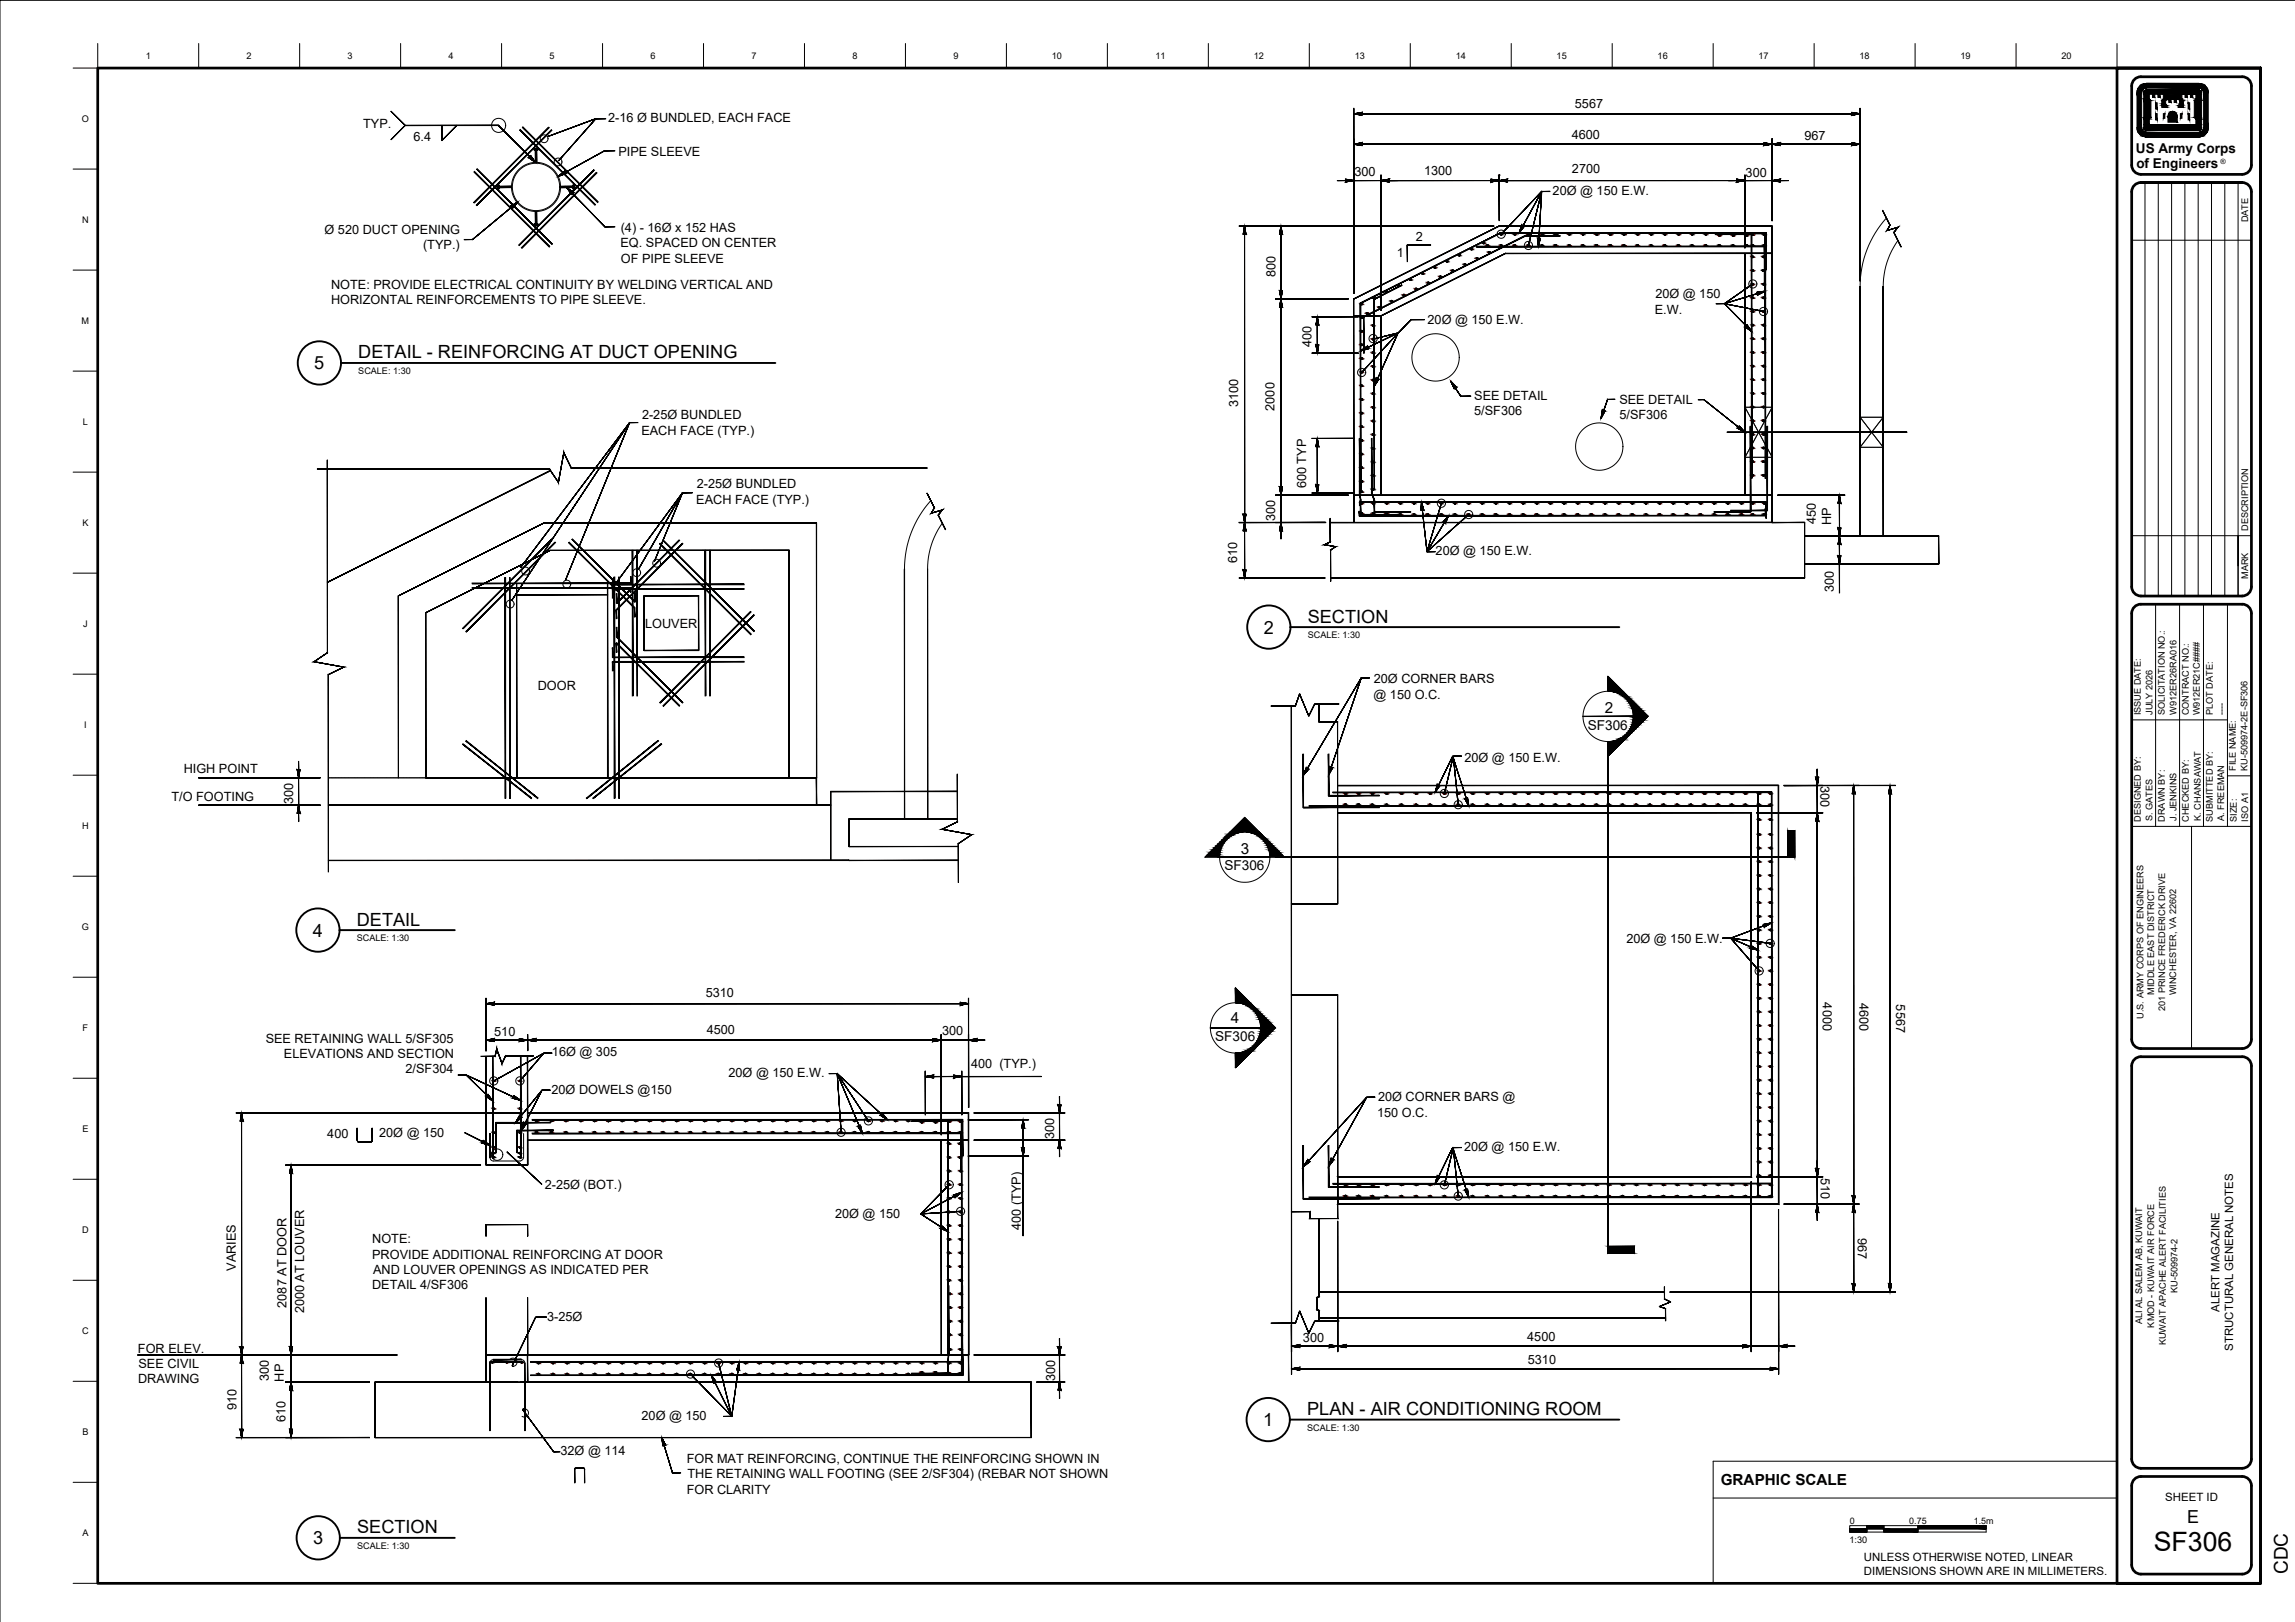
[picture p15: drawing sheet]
<svg xmlns="http://www.w3.org/2000/svg" width="841mm" height="594mm" viewBox="0 0 841 594" stroke-linecap="round" stroke-linejoin="round" font-family="sans-serif">
<defs><g id="words">
<text font-size="9.8" x="789.3" y="567.9">SF306</text>
<text font-size="7" x="838.4" y="576.6" transform="rotate(-90 838.4 576.6)">CDC</text>
<g font-size="6.7">
<text x="131.3" y="131.3">DETAIL - REINFORCING AT DUCT OPENING</text>
<text x="115.2" y="135.3">5</text>
<text x="463.1" y="232.1">2</text>
<text x="479.2" y="228.1">SECTION</text>
<text x="130.8" y="339">DETAIL</text>
<text x="114.7" y="343">4</text>
<text x="479" y="518.3">PLAN - AIR CONDITIONING ROOM</text>
<text x="462.9" y="522.3">1</text>
<text x="130.9" y="561.6">SECTION</text>
<text x="114.8" y="565.7">3</text>
</g>
<text font-size="6.6" x="801.5" y="558">E</text>
<g font-size="5.6">
<text x="588.1" y="261.1">2</text>
<text x="454.7" y="312.8">3</text>
<text x="451.1" y="374.9">4</text>
<text x="630.6" y="543.7">GRAPHIC SCALE</text>
</g>
<g font-size="5">
<text x="782.7" y="56.1">US Army Corps</text>
<text x="782.9" y="61.5">of Engineers</text>
<text x="581.9" y="267.2">SF306</text>
<text x="448.7" y="318.8">SF306</text>
<text x="445.3" y="381.3">SF306</text>
</g>
<g font-size="4.7">
<text x="577.1" y="39.4">5567</text>
<text x="133.1" y="47">TYP.</text>
<text x="222.9" y="44.8">2-16 Ø BUNDLED, EACH FACE</text>
<text x="151.6" y="51.7">6.4</text>
<text x="576" y="51.1">4600</text>
<text x="661.3" y="51.1">967</text>
<text x="226.6" y="57.2">PIPE SLEEVE</text>
<text x="496.4" y="64.5">300</text>
<text x="521.8" y="64">1300</text>
<text x="576.1" y="63.5">2700</text>
<text x="639.7" y="64.7">300</text>
<text x="569" y="71.4">20Ø @ 150 E.W.</text>
<text x="118.9" y="85.7">Ø 520 DUCT OPENING</text>
<text x="227.5" y="84.9">(4) - 16Ø x 152 HAS</text>
<text x="518.9" y="88.1">2</text>
<text x="155" y="91.3">(TYP.)</text>
<text x="227.4" y="90.6">EQ. SPACED ON CENTER</text>
<text x="511.9" y="94.1">1</text>
<text x="227.5" y="96.2">OF PIPE SLEEVE</text>
<text x="467.4" y="101.5" transform="rotate(-90 467.4 101.5)">800</text>
<text x="121.3" y="105.7">NOTE: PROVIDE ELECTRICAL CONTINUITY BY WELDING VERTICAL AND</text>
<text x="121.3" y="111.4">HORIZONTAL REINFORCEMENTS TO PIPE SLEEVE.</text>
<text x="606.6" y="109.3">20Ø @ 150</text>
<text x="523.1" y="118.6">20Ø @ 150 E.W.</text>
<text x="606.4" y="114.9">E.W.</text>
<text x="480.6" y="127.1" transform="rotate(-90 480.6 127.1)">400</text>
<text x="453.8" y="149.2" transform="rotate(-90 453.8 149.2)">3100</text>
<text x="540.2" y="146.6">SEE DETAIL</text>
<text x="593.4" y="147.8">SEE DETAIL</text>
<text x="235.3" y="153.6">2-25Ø BUNDLED</text>
<text x="467.1" y="150.4" transform="rotate(-90 467.1 150.4)">2000</text>
<text x="540.2" y="152.2">5/SF306</text>
<text x="593.4" y="153.5">5/SF306</text>
<text x="235" y="159.2">EACH FACE (TYP.)</text>
<text x="255.4" y="178.9">2-25Ø BUNDLED</text>
<text x="478.6" y="178.8" transform="rotate(-90 478.6 178.8)">600 TYP</text>
<text x="255.1" y="184.5">EACH FACE (TYP.)</text>
<text x="467.3" y="190.9" transform="rotate(-90 467.3 190.9)">300</text>
<text x="665.5" y="192.1" transform="rotate(-90 665.5 192.1)">450</text>
<text x="671" y="192.4" transform="rotate(-90 671 192.4)">HP</text>
<text x="526.1" y="203.3">20Ø @ 150 E.W.</text>
<text x="453.4" y="206.2" transform="rotate(-90 453.4 206.2)">610</text>
<text x="672" y="216.8" transform="rotate(-90 672 216.8)">300</text>
<text x="236.4" y="230.2">LOUVER</text>
<text x="503.4" y="250.3">20Ø CORNER BARS</text>
<text x="197.1" y="252.8">DOOR</text>
<text x="503.3" y="255.9">@ 150 O.C.</text>
<text x="536.7" y="278.9">20Ø @ 150 E.W.</text>
<text x="67.3" y="283.3">HIGH POINT</text>
<text x="667.2" y="287.9" transform="rotate(90 667.2 287.9)">300</text>
<text x="62.8" y="293.5">T/O FOOTING</text>
<text x="107.4" y="294.6" transform="rotate(-90 107.4 294.6)">300</text>
<text x="596" y="345.5">20Ø @ 150 E.W.</text>
<text x="258.6" y="365.2">5310</text>
<text x="667.9" y="367.2" transform="rotate(90 667.9 367.2)">4000</text>
<text x="681.4" y="367.3" transform="rotate(90 681.4 367.3)">4600</text>
<text x="694.9" y="367.9" transform="rotate(90 694.9 367.9)">5567</text>
<text x="97.4" y="381.9">SEE RETAINING WALL 5/SF305</text>
<text x="181.1" y="379.3">510</text>
<text x="259" y="378.7">4500</text>
<text x="345.2" y="379.2">300</text>
<text x="104" y="387.5">ELEVATIONS AND SECTION</text>
<text x="202.3" y="386.7">16Ø @ 305</text>
<text x="148.6" y="393.1">2/SF304</text>
<text x="267" y="394.4">20Ø @ 150 E.W.</text>
<text x="355.9" y="391.3">400 (TYP.)</text>
<text x="202.1" y="400.6">20Ø DOWELS @150</text>
<text x="505" y="403.3">20Ø CORNER BARS @</text>
<text x="504.6" y="408.9">150 O.C.</text>
<text x="120" y="416.7">400</text>
<text x="139" y="416.3">20Ø @ 150</text>
<text x="386.3" y="417.2" transform="rotate(-90 386.3 417.2)">300</text>
<text x="536.5" y="421.5">20Ø @ 150 E.W.</text>
<text x="667.3" y="431.4" transform="rotate(90 667.3 431.4)">510</text>
<text x="199.6" y="435.6">2-25Ø (BOT.)</text>
<text x="306" y="446">20Ø @ 150</text>
<text x="136.4" y="455.3">NOTE:</text>
<text x="374" y="450.5" transform="rotate(-90 374 450.5)">400 (TYP)</text>
<text x="680.8" y="453.4" transform="rotate(90 680.8 453.4)">967</text>
<text x="136.4" y="461">PROVIDE ADDITIONAL REINFORCING AT DOOR</text>
<text x="86.4" y="465.4" transform="rotate(-90 86.4 465.4)">VARIES</text>
<text x="136.7" y="466.6">AND LOUVER OPENINGS AS INDICATED PER</text>
<text x="136.4" y="472.2">DETAIL 4/SF306</text>
<text x="105" y="479" transform="rotate(-90 105 479)">2087 AT DOOR</text>
<text x="111.4" y="481" transform="rotate(-90 111.4 481)">2000 AT LOUVER</text>
<text x="200.5" y="483.9">3-25Ø</text>
<text x="477.5" y="491.6">300</text>
<text x="559.7" y="491.1">4500</text>
<text x="50.6" y="495.5">FOR ELEV.</text>
<text x="50.7" y="501.1">SEE CIVIL</text>
<text x="559.9" y="499.7">5310</text>
<text x="50.6" y="506.7">DRAWING</text>
<text x="98.5" y="505.9" transform="rotate(-90 98.5 505.9)">300</text>
<text x="104" y="506" transform="rotate(-90 104 506)">HP</text>
<text x="386.7" y="505.7" transform="rotate(-90 386.7 505.7)">300</text>
<text x="86.7" y="516.4" transform="rotate(-90 86.7 516.4)">910</text>
<text x="104.6" y="520.9" transform="rotate(-90 104.6 520.9)">610</text>
<text x="235.1" y="520">20Ø @ 150</text>
<text x="205.4" y="532.8">32Ø @ 114</text>
<text x="251.7" y="535.8">FOR MAT REINFORCING, CONTINUE THE REINFORCING SHOWN IN</text>
<text x="251.9" y="541.4">THE RETAINING WALL FOOTING (SEE 2/SF304) (REBAR NOT SHOWN</text>
<text x="251.7" y="547.1">FOR CLARITY</text>
</g>
<g font-size="4.2">
<text x="813.3" y="480.5" transform="rotate(-90 813.3 480.5)">ALERT MAGAZINE</text>
<text x="818.4" y="494.8" transform="rotate(-90 818.4 494.8)">STRUCTURAL GENERAL NOTES</text>
<text x="793.5" y="549.7">SHEET ID</text>
<text x="683" y="571.7">UNLESS OTHERWISE NOTED, LINEAR</text>
<text x="683.1" y="576.8">DIMENSIONS SHOWN ARE IN MILLIMETERS.</text>
</g>
<g font-size="3.4">
<text x="53.4" y="21.6">1</text>
<text x="90.4" y="21.6">2</text>
<text x="127.4" y="21.6">3</text>
<text x="164.4" y="21.6">4</text>
<text x="201.4" y="21.6">5</text>
<text x="238.4" y="21.6">6</text>
<text x="275.4" y="21.6">7</text>
<text x="312.4" y="21.6">8</text>
<text x="349.4" y="21.6">9</text>
<text x="385.4" y="21.6">10</text>
<text x="423.4" y="21.6">11</text>
<text x="459.4" y="21.6">12</text>
<text x="496.4" y="21.6">13</text>
<text x="533.4" y="21.6">14</text>
<text x="570.4" y="21.6">15</text>
<text x="607.4" y="21.6">16</text>
<text x="644.4" y="21.6">17</text>
<text x="681.4" y="21.6">18</text>
<text x="718.4" y="21.6">19</text>
<text x="755.4" y="21.6">20</text>
<text x="30" y="44.6">O</text>
<text x="30.1" y="81.6">N</text>
<text x="823.8" y="81.5" transform="rotate(-90 823.8 81.5)">DATE</text>
<text x="29.9" y="118.6">M</text>
<text x="30.4" y="155.6">L</text>
<text x="30.2" y="192.6">K</text>
<text x="823.8" y="194.5" transform="rotate(-90 823.8 194.5)">DESCRIPTION</text>
<text x="823.8" y="212.1" transform="rotate(-90 823.8 212.1)">MARK</text>
<text x="30.5" y="229.6">J</text>
<text x="784.6" y="262" transform="rotate(-90 784.6 262)">ISSUE DATE:</text>
<text x="788.8" y="261.9" transform="rotate(-90 788.8 261.9)">JULY 2026</text>
<text x="793.3" y="262" transform="rotate(-90 793.3 262)">SOLICITATION NO.:</text>
<text x="797.6" y="261.8" transform="rotate(-90 797.6 261.8)">W912ER26RA016</text>
<text x="802.1" y="262" transform="rotate(-90 802.1 262)">CONTRACT NO.:</text>
<text x="806.2" y="262.1" transform="rotate(-90 806.2 262.1)">W912ER21C####</text>
<text x="810.9" y="261.9" transform="rotate(-90 810.9 261.9)">PLOT DATE:</text>
<text x="815.2" y="261.9" transform="rotate(-90 815.2 261.9)">----</text>
<text x="30.8" y="266.6">I</text>
<text x="819.3" y="282.4" transform="rotate(-90 819.3 282.4)">FILE NAME:</text>
<text x="823.7" y="282.4" transform="rotate(-90 823.7 282.4)">KU-509974-2E-SF306</text>
<text x="30.1" y="303.6">H</text>
<text x="784.6" y="301" transform="rotate(-90 784.6 301)">DESIGNED BY:</text>
<text x="788.8" y="300.8" transform="rotate(-90 788.8 300.8)">S. GATES</text>
<text x="793.3" y="301" transform="rotate(-90 793.3 301)">DRAWN BY:</text>
<text x="797.6" y="300.7" transform="rotate(-90 797.6 300.7)">J. JENKINS</text>
<text x="802.1" y="301" transform="rotate(-90 802.1 301)">CHECKED BY:</text>
<text x="806.5" y="300.6" transform="rotate(-90 806.5 300.6)">K. CHANSAWAT</text>
<text x="810.9" y="301" transform="rotate(-90 810.9 301)">SUBMITTED BY:</text>
<text x="815.1" y="300.7" transform="rotate(-90 815.1 300.7)">A. FREEMAN</text>
<text x="819.7" y="301" transform="rotate(-90 819.7 301)">SIZE:</text>
<text x="823.8" y="300.9" transform="rotate(-90 823.8 300.9)">ISO A1</text>
<text x="30" y="340.6">G</text>
<text x="789.4" y="364.4" transform="rotate(-90 789.4 364.4)">MIDDLE EAST DISTRICT</text>
<text x="797.5" y="364.6" transform="rotate(-90 797.5 364.6)">WINCHESTER, VA 22602</text>
<text x="793.4" y="370.3" transform="rotate(-90 793.4 370.3)">201 PRINCE FREDERICK DRIVE</text>
<text x="30.3" y="377.6">F</text>
<text x="785.5" y="373.2" transform="rotate(-90 785.5 373.2)">U.S. ARMY CORPS OF ENGINEERS</text>
<text x="30.2" y="414.6">E</text>
<text x="30.1" y="451.6">D</text>
<text x="798" y="473.6" transform="rotate(-90 798 473.6)">KU-509974-2</text>
<text x="785" y="484.9" transform="rotate(-90 785 484.9)">ALI AL SALEM AB, KUWAIT</text>
<text x="30.1" y="488.6">C</text>
<text x="789.4" y="486.2" transform="rotate(-90 789.4 486.2)">KMOD - KUWAIT AIR FORCE</text>
<text x="793.7" y="492.8" transform="rotate(-90 793.7 492.8)">KUWAIT APACHE ALERT FACILITIES</text>
<text x="30.2" y="525.6">B</text>
<text x="30.2" y="562.6">A</text>
<text x="677.8" y="565.1">1:30</text>
</g>
<g font-size="3.3">
<text x="131.3" y="136.9">SCALE: 1:30</text>
<text x="479.2" y="233.7">SCALE: 1:30</text>
<text x="130.8" y="344.7">SCALE: 1:30</text>
<text x="479" y="524">SCALE: 1:30</text>
<text x="677.8" y="558.1">0</text>
<text x="699.7" y="558.2">0.75</text>
<text x="723.3" y="558.1">1.5m</text>
<text x="130.9" y="567.3">SCALE: 1:30</text>
</g>
<text font-size="2.6" x="813.7" y="59.9">®</text>
</g></defs>
<g fill="#000" stroke="#000" stroke-width=".37">
<path d="M786.5 30.6h19.3zM456.1 82.8l.5 3h-1zM469.4 82.8l.5 3h-1zM569.9 85.6h.4zM639.9 89.7h.4zM646 98.9h.5zM468.9 106.5h1l-.5 3zM469.4 109.5l.5 3h-1zM482.7 116l.6 3h-1zM503.2 108.9h.5zM482.3 126.3h1l-.6 3zM468.9 178.4h1l-.5 3z"/>
<path d="M482.3 177.6h1l-.6 3zM482.7 160.6l.6 3h-1zM503 179h.4zM455.6 188.4h1l-.5 3zM456.1 191.4l.5 3h-1zM469.4 191.4l.5 3h-1zM573 184.1h.4zM673.6 193.4h1l-.5 3zM674.1 181.4l.5 3h-1zM674.1 196.4l.5 3h-1zM455.6 208.7h1l-.5 3zM673.6 203.5h1l-.5 3z"/>
<path d="M590.2 271.6h4.4zM108.9 281.9h1l-.5 3zM109.4 294.9l.5 3h-1zM450.8 304.7l5.3-5.3 5.4 5.3zM497.6 294.5h.5zM569.8 294.5h.5zM665.5 284.7h1l-.5 3zM665.9 297.7l.6 3h-1zM679.3 287.7l.5 3h-1zM692.6 287.7l.5 3h-1zM453.6 385.7h4.5zM88.5 407.6l.5 3h-1z"/>
<path d="M263 414.5h.4zM374.9 410.1l.5 3h-1zM387.8 404.6h1l-.5 3zM388.3 417.6l.5 3h-1zM648.6 400.4h.5zM648.6 410.4h.5zM106.7 426.7l.4 3h-.9zM180.7 422.2h.4zM180.7 423.6h.4zM190.3 422.2h.3zM190.3 423.6h.4zM374.4 420.4h1l-.5 3.1z"/>
<path d="M497.6 437.9h.5zM569.8 437.9h.5zM648.6 437.9h.5zM665.5 428h1l-.5 3zM678.8 438h1l-.5 3zM665.9 441l.6 3h-1zM679.3 441l.5 3h-1zM678.8 470.3h1l-.5 2.9zM692.1 470.3h1l-.5 2.9zM88 493.3h1l-.5 3zM88.5 496.3l.5 3h-1zM106.2 493.3h1l-.5 3z"/>
<path d="M351.8 499h.4zM351.8 488.7h.4zM387.8 493.3h1l-.5 3zM106.7 506.2l.4 3h-.9zM388.3 506.2l.5 3h-1zM88 523.5h1l-.5 3zM106.2 523.5h1l-.5 3z"/>
<path d="M783.1 34h1.7zM783.1 34h1.7z"/>
<path d="M783.6 32.3h2.9zM783.6 32.3h2.9z"/>
<path d="M783.1 34l1.7 12.7v-12.7zM783.1 34l1.7 12.7h-1.7z"/>
<path d="M783.1 33.7l1.7 .3 .1-.3zM783.1 33.7l1.7 .3h-1.7z"/>
<path d="M783.2 33.4h1.7zM783.2 33.4h1.7z"/>
<path d="M783.2 33.4l1.7 .3v-.3zM783.2 33.4l1.7 .3h-1.8z"/>
<path d="M783.2 33.1l1.7 .3 .2-.3zM783.2 33.1l1.7 .3h-1.7z"/>
<path d="M783.3 32.9l1.8 .2 .1-.2zM783.3 32.9l1.8 .2h-1.9z"/>
<path d="M783.3 32.9h1.9zM783.3 32.9h1.9z"/>
<path d="M783.4 32.7l1.8 .2 .2-.2zM783.4 32.7l1.8 .2h-1.9z"/>
<path d="M785.6 34h21.2zM785.6 34h21.2z"/>
<path d="M783.5 32.5h2.2zM783.5 32.5l1.9 .2z"/>
<path d="M783.5 32.4h2.3zM783.5 32.4l2.2 .1z"/>
<path d="M783.5 32.4h2.4zM783.5 32.4h2.3z"/>
<path d="M783.6 32.3h2.6zM783.6 32.3l2.3 .1z"/>
<path d="M783.6 32.3h2.9zM783.6 32.3h2.6z"/>
<path d="M785.6 34.5l2.1 1.7v-1.7zM785.6 34.5l2.1 1.7h-2.1z"/>
<path d="M785.6 36.2l2.6 .6-.5-.6zM785.6 36.2l2.6 .6h-2.6z"/>
<path d="M785.6 36.8l2.6 6.2v-6.2zM785.6 36.8l2.6 6.2h-2.6z"/>
<path d="M788.8 34.5l.8 1.2v-1.2zM788.8 34.5l.8 1.2h-.8z"/>
<path d="M789.9 37.6l.6 2.3h-.6zM789.9 37.6l.6 2.3v-2.3z"/>
<path d="M790.8 34.5l.8 1.2v-1.2zM790.8 34.5l.8 1.2h-.8z"/>
<path d="M792.6 36.4l1 .4v-.4zM792.2 36.8l.4-.4 1 .4z"/>
<path d="M792.2 36.8l1.4 1.3v-1.3zM792.2 36.8l1.4 1.3h-1.4z"/>
<path d="M792.2 38.1l2 .6-.6-.6zM792.2 38.1l2 .6h-2z"/>
<path d="M792.2 38.7l2 .7v-.7zM792.2 38.7l2 .7h-2z"/>
<path d="M794.8 36.4l.8 1.1v-1.1zM794.8 36.4l.8 1.1h-.8z"/>
<path d="M796.7 36.4l.9 1.1v-1.1zM796.7 36.4l.9 1.1h-.9z"/>
<path d="M792.8 34.5l6.8 1.7v-1.7zM792.8 34.5l6.8 1.7h-6.8z"/>
<path d="M792.8 36.2l6.9 .2zM792.8 36.2l6.9 .2h-7.1z"/>
<path d="M798.7 36.4l1.4 .4-.4-.4zM798.7 36.4l1.4 .4h-1.4z"/>
<path d="M798.7 36.8l1.4 1.3v-1.3zM798.7 36.8l1.4 1.3h-1.4z"/>
<path d="M798.7 38.1l1.4 .6v-.6zM798.7 38.1l1.4 .6h-1.9z"/>
<path d="M798.2 38.7l1.9 .7v-.7zM798.2 38.7l1.9 .7h-1.9z"/>
<path d="M800.7 34.5l.9 1.2v-1.2zM800.7 34.5l.9 1.2h-.9z"/>
<path d="M801.9 37.6l.5 2.3h-.5zM801.9 37.6l.5 2.3v-2.3z"/>
<path d="M802.7 34.5l.9 1.2v-1.2zM802.7 34.5l.9 1.2h-.9z"/>
<path d="M805.8 32.3h3zM805.8 32.3h3z"/>
<path d="M786.5 33h19.5zM786.4 33h19.6z"/>
<path d="M786.5 30.6h19.9zM786 30.6h20.4z"/>
<path d="M786.4 33h19.6zM786.3 33h19.7z"/>
<path d="M786.3 33l19.9 .1zM786.2 33.1h20z"/>
<path d="M786.2 33.1h20zM786.2 33.1h20z"/>
<path d="M786.2 33.1h20.1zM786 33.1h20.3z"/>
<path d="M786 33.1l20.4 .1zM786 33.2h20.4z"/>
<path d="M786 30.6l20.9 .1zM785.5 30.7h21.4z"/>
<path d="M786 33.2h20.4zM785.9 33.2h20.5z"/>
<path d="M785.9 33.2l20.6 .1zM785.9 33.3h20.6z"/>
<path d="M785.9 33.3l20.7 .1zM785.9 33.3l20.7 .1z"/>
<path d="M785.8 33.4h20.8zM785.8 33.4h20.8z"/>
<path d="M785.7 33.4l20.9 .1zM785.7 33.4l20.9 .1z"/>
<path d="M785.7 33.5l21 .1zM785.7 33.5l21 .1z"/>
<path d="M785.6 33.6h21.1zM785.6 33.6h21.1z"/>
<path d="M785.6 33.6l21.2 .2zM785.6 33.6l21.2 .2z"/>
<path d="M785.6 33.8h21.2zM785.6 33.8h21.2z"/>
<path d="M785.6 33.8l21.2 .2zM785.6 33.8l21.2 .2z"/>
<path d="M785.6 34l21.2 .5v-.5zM785.6 34l21.2 .5h-21.2z"/>
<path d="M804.7 34.5l2.1 1.7v-1.7zM804.7 34.5l2.1 1.7h-2.1z"/>
<path d="M804.7 36.2l2.1 .6v-.6zM804.1 36.8l.6-.6 2.1 .6z"/>
<path d="M804.1 36.8l2.7 6.2v-6.2zM804.1 36.8l2.7 6.2h-2.7z"/>
<path d="M785.5 30.7l21.9 .2-.5-.2zM785 30.9l.5-.2 21.9 .2z"/>
<path d="M785 30.9l22.8 .3-.4-.3zM784.5 31.2l.5-.3 22.8 .3z"/>
<path d="M807.5 34h1.7zM807.5 34h1.7z"/>
<path d="M784.5 31.2l23.7 .4-.4-.4zM784.1 31.6l.4-.4 23.7 .4z"/>
<path d="M784.1 31.6l24.5 .4-.4-.4zM784.1 31.6l24.5 .4h-24.8z"/>
<path d="M783.8 32l25 .3-.2-.3zM783.8 32l25 .3h-25.2z"/>
<path d="M805.8 32.3h3zM805.8 32.3h3z"/>
<path d="M806.1 32.3l2.7 .1zM806.1 32.3l2.7 .1z"/>
<path d="M806.4 32.4h2.5zM806.4 32.4h2.5z"/>
<path d="M806.5 32.4l2.4 .1zM806.5 32.4l2.4 .1z"/>
<path d="M806.7 32.5l2.3 .2zM806.7 32.5l2.3 .2z"/>
<path d="M806.9 32.7l2.2 .2-.1-.2zM806.9 32.7l2.2 .2h-2z"/>
<path d="M807.1 32.9h2zM807.1 32.9h2z"/>
<path d="M807.2 32.9l1.9 .2v-.2zM807.2 32.9l1.9 .2z"/>
<path d="M807.3 33.1l1.9 .3-.1-.3zM807.3 33.1l1.9 .3h-1.8z"/>
<path d="M807.4 33.4h1.8zM807.4 33.4h1.8z"/>
<path d="M807.4 33.4l1.8 .3v-.3zM807.4 33.4l1.8 .3h-1.7z"/>
<path d="M807.5 33.7l1.7 .3v-.3zM807.5 33.7l1.7 .3h-1.7z"/>
<path d="M807.5 34l1.7 12.7v-12.7zM807.5 34l1.7 12.7h-1.7z"/>
<path d="M143.3 40.8l5.2 5.1zM143.3 40.8l5.2 5.1z"/>
<path d="M148.5 45.9h34.2zM148.5 46l34.2-.1z"/>
<path d="M148.4 45.9l-5.1 5.2zM143.3 51.1l5.1-5.2z"/>
<path d="M167.4 45.9l-5.4 5.6zM167.4 45.9l-5.4 5.6z"/>
<path d="M161.9 45.9l.1 5.5zM161.9 45.9l.1 5.5z"/>
<path d="M190.6 47.4l-.1 .2 27.7 27.4zM190.5 47.6l27.7 27.4-.2 .2z"/>
<path d="M191.6 46.5l-.1 .1 27.7 27.4zM191.5 46.6l27.7 27.4-.2 .2z"/>
<path d="M193.7 57.7l.8-.7 .4 .7zM193.7 57.7l2.5 1.8-1.3-1.8z"/>
<path d="M194.4 57l1.8 2.5zM194.4 57l1.8 2.5z"/>
<path d="M195.8 54.5v.4zM195.8 54.5v.4z"/>
<path d="M196.2 54.9v4.6zM196.2 54.9v4.6z"/>
<path d="M193.7 57.7l2.5 1.8zM193.7 57.7l2.5 1.8zM193.7 57.7l.7-.7zM194.4 57l-.6 .7z"/>
<path d="M182.7 46l13.5 13.5zM182.7 45.9l13.5 13.6zM148.5 46l34.2-.1zM148.5 45.9h34.2z"/>
<path d="M196.6 54.9l.1 4.6zM196.6 54.9l.1 4.6z"/>
<path d="M197.1 54.5v.4zM197.1 54.5v.4z"/>
<path d="M195.8 54.5h1.3zM195.8 54.5h1.3z"/>
<path d="M195.8 54.9h1.3zM195.8 54.9h1.3z"/>
<path d="M200.7 50l17.7-6.6zM200.7 50.1l17.7-6.7z"/>
<path d="M201.1 46.6l-27.4 27.7 27.6-27.5zM173.6 74.1l27.5-27.5-27.4 27.7z"/>
<path d="M202.1 47.6l-27.4 27.7 27.5-27.6zM174.5 75.1l27.6-27.5-27.4 27.7z"/>
<path d="M218.3 43.5l-13.5 15.3zM218.3 43.5l-13.5 15.3z"/>
<path d="M218.4 43.4h3.6zM218.4 43.5l3.6-.1z"/>
<path d="M496.1 52.8l3-.5zM496.1 52.8l3-.5zM499.1 52.3v1zM499.1 52.3v1z"/>
<path d="M496.1 41.7l3-.5zM496.1 41.7l3-.5zM499.1 41.2v1zM499.1 41.2v1z"/>
<path d="M496.1 52.8l3-.5v.5zM496.1 52.8l3 .5v-.5z"/>
<path d="M496.1 41.7l3-.5v.5zM496.1 41.7l3 .5v-.5z"/>
<path d="M496.1 52.8l3 .5zM496.1 52.8l3 .5z"/>
<path d="M499.1 52.8h147.3zM499.1 52.8h147.3z"/>
<path d="M496.1 41.7l3 .5zM496.1 41.7l3 .5z"/>
<path d="M646.4 52.3l3 .5h-3zM646.4 52.8v.5l3-.5z"/>
<path d="M646.4 52.3l3 .5zM646.4 52.3l3 .5z"/>
<path d="M646.4 53.3l3-.5zM646.5 53.3l2.9-.5zM646.4 52.3v1zM646.4 52.3l.1 1z"/>
<path d="M649.4 52.8l3-.5zM649.4 52.8l3-.5zM652.4 52.3v1zM652.4 52.3v1z"/>
<path d="M649.4 52.8l3 .5zM649.4 52.8l3 .5z"/>
<path d="M649.4 52.8l3-.5v.5zM649.4 52.8l3 .5v-.5z"/>
<path d="M652.4 52.8h26.2zM652.4 52.8h26.2z"/>
<path d="M678.6 52.3l3.1 .5h-3.1zM678.6 52.8v.5l3.1-.5z"/>
<path d="M678.6 41.2l3.1 .5h-3.1zM678.6 41.7v.5l3.1-.5z"/>
<path d="M499.1 41.7h179.5zM499.1 41.7h179.5z"/>
<path d="M678.7 52.3l3 .5zM678.6 52.3l3.1 .5z"/>
<path d="M678.7 41.2l3 .4zM678.6 41.2l3.1 .5z"/>
<path d="M678.6 53.3l3.1-.5zM678.7 53.3l3-.5zM678.6 52.3v1zM678.6 52.3l.1 1z"/>
<path d="M678.6 42.2l3.1-.6zM678.7 42.2l3-.6zM678.6 41.2v1zM678.6 41.2l.1 1z"/>
<path d="M783.6 48.4h2.9zM783.6 48.4h2.9z"/>
<path d="M783.1 46.7l1.7 .1zM783.1 46.7l1.7 .1z"/>
<path d="M783.1 46.8l1.8 .2-.1-.2zM783.1 46.8l1.8 .2h-1.8z"/>
<path d="M783.1 47l1.8 .3v-.3zM783.1 47l1.8 .3h-1.7z"/>
<path d="M783.2 47.3h1.7zM783.2 47.3h1.7z"/>
<path d="M783.2 47.3l1.9 .3-.2-.3zM783.2 47.3l1.9 .3h-1.9z"/>
<path d="M783.2 47.6l2 .2zM783.2 47.6l2 .2h-1.9z"/>
<path d="M783.3 47.8h1.9zM783.3 47.8h1.9z"/>
<path d="M783.3 47.8l2.1 .2-.2-.2zM783.3 47.8l2.1 .2h-2z"/>
<path d="M783.4 48l2.3 .2zM783.4 48l2.3 .2z"/>
<path d="M783.5 48.2l2.3 .1zM783.5 48.2l2.3 .1z"/>
<path d="M783.5 48.3h2.4zM783.5 48.3h2.4z"/>
<path d="M783.5 48.3l2.7 .1zM783.5 48.3l2.7 .1z"/>
<path d="M783.6 48.4h2.9zM783.6 48.4h2.9z"/>
<path d="M785.6 43.6l2.1 2v-2zM785.6 43.6l2.1 2h-2.1z"/>
<path d="M785.6 43l2.1 .6 .5-.6zM785.6 43l2.1 .6h-2.1z"/>
<path d="M789.9 41.6l.6 2.3h-.6zM789.9 41.6l.6 2.3v-2.3z"/>
<path d="M792.8 41.6v1.7l.5-1.7zM793.3 41.6v1.7h-.5z"/>
<path d="M796 40.8l.6 .1zM795.7 40.9h.9z"/>
<path d="M795.7 40.9l1.2 .1zM795.4 41h1.5z"/>
<path d="M795.4 41l1.8 .2zM795.1 41.2l.3-.2 1.8 .2z"/>
<path d="M795.1 41.2l2.3 .3-.2-.3zM795.1 41.2l2.3 .3h-2.5z"/>
<path d="M794.9 41.5l2.7 .3-.2-.3zM794.9 41.5l2.7 .3h-2.9z"/>
<path d="M794.7 41.8l3.1 .3-.2-.3zM794.7 41.8l3.1 .3h-3.2z"/>
<path d="M794.6 42.1l3.3 .4-.1-.4zM794.6 42.1l3.3 .4h-3.4z"/>
<path d="M794.5 42.5l3.4 .3v-.3zM794.5 42.5l3.4 .3h-3.4zM794.5 42.8h3.4zM794.5 42.8h3.4z"/>
<path d="M794.5 42.8l3.4 2v-2zM794.5 42.8l3.4 2h-3.4z"/>
<path d="M799 41.6v1.7l.6-1.7zM799.6 41.6v1.7h-.6z"/>
<path d="M801.9 41.6l.5 2.3h-.5zM801.9 41.6l.5 2.3v-2.3z"/>
<path d="M805.8 48.4h3zM805.8 48.4h3z"/>
<path d="M786.4 47.7h19.6zM786.4 47.7h19.4z"/>
<path d="M786.3 47.7h19.7zM786.3 47.7h19.7z"/>
<path d="M786.2 47.6h20zM786.2 47.6l19.8 .1z"/>
<path d="M786.2 47.6h20zM786.2 47.6h20z"/>
<path d="M786 47.6h20.3zM786 47.6h20.2z"/>
<path d="M786 47.5h20.4zM786 47.5l20.3 .1z"/>
<path d="M786 50.1h20.4zM786 50.1h19.9z"/>
<path d="M785.9 47.5h20.5zM785.9 47.5h20.5z"/>
<path d="M785.9 47.4h20.6zM785.9 47.4l20.5 .1z"/>
<path d="M785.8 47.4h20.8zM785.8 47.4h20.7z"/>
<path d="M785.7 47.3h20.9zM785.7 47.3l20.9 .1z"/>
<path d="M785.7 47.2h20.9zM785.7 47.2l20.9 .1z"/>
<path d="M785.6 47.1h21.1zM785.6 47.1l21 .1z"/>
<path d="M785.6 47.1h21.1zM785.6 47.1h21.1z"/>
<path d="M785.6 46.9h21.2zM785.6 46.9h21.2z"/>
<path d="M785.6 46.9h21.2zM785.6 46.9l21.1 .2z"/>
<path d="M804.1 43l2.7 .6v-.6zM804.1 43l2.7 .6h-2.1z"/>
<path d="M804.7 43.6l2.1 2v-2zM804.7 43.6l2.1 2h-2.1z"/>
<path d="M785.6 45.6l21.2 1.1v-1.1zM785.6 45.6l21.2 1.1h-21.2z"/>
<path d="M785.6 46.7l21.2 .1zM785.6 46.7l21.2 .1z"/>
<path d="M785.6 46.8h21.2zM785.6 46.8l21.2 .1z"/>
<path d="M785.5 50h21.4zM785.5 50l20.9 .1z"/>
<path d="M785 49.8l21.9 .2 .5-.2zM785 49.8l21.9 .2h-21.4z"/>
<path d="M784.5 49.5l22.9 .3 .4-.3zM784.5 49.5l22.9 .3h-22.4z"/>
<path d="M784.1 49.1l23.7 .4 .4-.4zM784.1 49.1l23.7 .4h-23.3z"/>
<path d="M783.8 48.7l24.4 .4 .4-.4zM783.8 48.7l24.4 .4h-24.1z"/>
<path d="M783.6 48.4l25 .3 .2-.3zM783.6 48.4l25 .3h-24.8z"/>
<path d="M806.2 48.4h2.6zM805.8 48.4h3z"/>
<path d="M806.5 48.3h2.3zM806.2 48.4h2.6z"/>
<path d="M806.5 48.3h2.4zM806.5 48.3h2.3z"/>
<path d="M806.8 48.1h2.1zM806.5 48.3h2.4z"/>
<path d="M807 47.9l1.9 .2 .1-.2zM806.8 48.1l.2-.2 1.9 .2z"/>
<path d="M807.1 47.8h2zM807.1 47.8l1.9 .1h-2z"/>
<path d="M807.2 47.7h1.9zM807.2 47.7l1.9 .1z"/>
<path d="M807.4 47.4l1.7 .3 .1-.3zM807.4 47.4l1.7 .3h-1.9z"/>
<path d="M807.5 47.1l1.7 .2v-.2zM807.5 47.1l1.7 .2h-1.8z"/>
<path d="M807.4 47.3h1.8zM807.4 47.3l1.8 .1z"/>
<path d="M807.5 46.7l1.7 .1zM807.5 46.7l1.7 .1z"/>
<path d="M807.5 46.8l1.7 .3v-.3zM807.5 46.8l1.7 .3h-1.7z"/>
<path d="M182.4 67.8l.1 1.3zM182.4 67.8l.1 1.3z"/>
<path d="M182.4 69.1h.5zM182.4 69.1h.5z"/>
<path d="M182.4 67.9l.5-.1zM182.4 67.8h.5z"/>
<path d="M182.8 67.8l.1 1.3zM182.8 67.8l.1 1.3z"/>
<path d="M187.1 75.5l2.6-1.5zM187.1 75.6l2.6-1.6z"/>
<path d="M182.9 68.7h4.5zM182.9 68.7h4.5z"/>
<path d="M182.9 68.3l4.5-.1zM182.9 68.2h4.5z"/>
<path d="M187.1 75.5l2.7-1.5-1.4 1.5zM187.1 75.5l.7 .8 .6-.8z"/>
<path d="M189.7 74l-1.9 2.3zM189.7 74l-1.9 2.3zM187.1 75.5l.7 .8zM187.1 75.5l.7 .7z"/>
<path d="M173.1 87.8l16.7-13.8zM173.1 87.7l16.6-13.7z"/>
<path d="M196.2 77.5v4.5zM196.2 77.5v4.5z"/>
<path d="M196.6 77.5l.1 4.5zM196.6 77.5l.1 4.5z"/>
<path d="M204.5 64.6l2.5-2zM204.6 64.6l2.4-2zM207 62.6l.5 1zM206.9 62.8l.6 .8z"/>
<path d="M204.5 64.6l17.1-9.4zM204.6 64.6l17-9.4zM221.6 55.2h3.7zM221.6 55.2h3.7z"/>
<path d="M205.4 68.7h4.6zM205.4 68.7h4.6z"/>
<path d="M205.4 68.2h4.6zM205.4 68.3l4.6-.1z"/>
<path d="M205.8 63.6l1.1-.9 .5 .9zM204.6 64.6l2.8-1h-1.6z"/>
<path d="M204.6 64.6l2.8-1.1zM204.5 64.5l2.9-1z"/>
<path d="M207.7 68.7l2.5 1.8h-1.2zM209 70.5l.4 .7 .8-.7z"/>
<path d="M207.7 68.7l2.5 1.8zM207.7 68.7l2.5 1.8zM210.1 70.5l-.6 .7zM209.4 71.2l.7-.7z"/>
<path d="M207.7 68.7l13.9 14.3zM207.7 68.7l13.9 14.4zM221.6 83h3.7zM221.6 83.1l3.7-.1z"/>
<path d="M207.7 68.7l1.7 2.5zM207.7 68.7l1.8 2.5z"/>
<path d="M210 69.1h.4zM210 69.1h.4z"/>
<path d="M210 67.8h.4zM210 67.9l.4-.1z"/>
<path d="M210 67.8v1.3zM210 67.8v1.3z"/>
<path d="M210.4 67.8l.1 1.3zM210.4 67.8l.1 1.3z"/>
<path d="M490.1 66.1h3zM490.1 66.2l3-.1z"/>
<path d="M493.1 65.6l3 .5h-3zM493.1 66.1v.5l3-.5z"/>
<path d="M493.1 65.6l3 .5zM493.1 65.7l3 .5z"/>
<path d="M493.1 66.7l3-.6zM493.1 66.7l3-.6zM493.1 65.6v1.1zM493.1 65.6v1z"/>
<path d="M496.1 66.1h10zM496.1 66.2l10-.1z"/>
<path d="M506.1 66.1l3-.5zM506.1 66.2l3-.6zM509.1 65.6v1zM509.1 65.7v.9z"/>
<path d="M506.1 66.1l3-.5zM506.1 66.2l3-.6zM509.1 65.6v1zM509.1 65.7v.9z"/>
<path d="M506.1 66.1l3-.4v.4zM506.1 66.1l3 .5v-.5z"/>
<path d="M506.1 66.1l3-.4v.4zM506.1 66.1l3 .5v-.5z"/>
<path d="M506.1 66.2l3 .5zM506.1 66.1l3 .5z"/>
<path d="M506.1 66.2l3 .5zM506.1 66.1l3 .5z"/>
<path d="M509.1 66.1h37.3zM509.1 66.2l37.3-.1z"/>
<path d="M509.1 66.2l3-.1zM509.1 66.1h3z"/>
<path d="M546.4 65.6l3 .5h-3zM546.4 66.1v.5l3-.5z"/>
<path d="M546.4 65.6l3 .5zM546.4 65.7l3 .4z"/>
<path d="M549.4 66.1l3-.5zM549.4 66.2l3-.6zM552.4 65.6v1zM552.4 65.7v.9z"/>
<path d="M546.4 66.7l3-.5zM546.4 66.6l3-.5zM546.4 65.6v1.1zM546.4 65.6v1z"/>
<path d="M549.4 66.1l3-.4v.4zM549.4 66.1l3 .5v-.5z"/>
<path d="M549.4 66.2l3 .4zM549.4 66.1l3 .5z"/>
<path d="M552.4 66.1h84zM552.4 66.2l84-.1z"/>
<path d="M565 70.2l3-.1zM565 70.1h3z"/>
<path d="M633.4 66.1h3zM633.4 66.2l3-.1z"/>
<path d="M636.4 65.6l3 .5h-3zM636.4 66.1v.5l3-.5z"/>
<path d="M636.4 65.6l3 .5h-3zM636.4 66.1v.5l3-.5z"/>
<path d="M636.4 65.6l3 .5zM636.4 65.7l3 .4z"/>
<path d="M636.4 65.6l3 .5zM636.4 65.7l3 .4z"/>
<path d="M636.4 66.7l3-.5zM636.4 66.7l3-.6zM636.4 65.6v1.1zM636.4 65.6v1z"/>
<path d="M636.4 66.7l3-.5zM636.4 66.7l3-.6zM636.4 65.6v1.1zM636.4 65.6v1z"/>
<path d="M639.4 66.1h10zM639.4 66.2l10-.1z"/>
<path d="M649.4 66.1l3-.5zM649.4 66.2l3-.6zM652.4 65.6v1zM652.4 65.7v.9z"/>
<path d="M649.4 66.2l3 .4zM649.4 66.1l3 .5z"/>
<path d="M649.4 66.1l3-.4v.4zM649.4 66.1l3 .5v-.5z"/>
<path d="M652.4 66.2l3-.1zM652.4 66.1h3z"/>
<path d="M689.9 77.1l2.7 5.4zM689.9 77.1l2.7 5.4zM692.6 82.5l-1 1.9zM692.6 82.5l-1.2 2zM691.4 84.5l4.2-1.3zM691.4 84.5l4.2-1.3zM695.4 83.3l-1.3 1.8 1.5-1.9zM695.4 83.3l-1.4 1.8zM694 85.1l2.7 5.3zM694 85.1l2.7 5.3z"/>
<path d="M170.1 87.7h3zM170.1 87.8l3-.1z"/>
<path d="M190.1 89.7l.1 .2 27.4-27.7zM217.6 62.2l.2 .2-27.6 27.5z"/>
<path d="M191.1 90.7l.1 .2 27.4-27.7zM218.6 63.2l.2 .1-27.6 27.6z"/>
<path d="M195.8 82v.5zM195.8 82v.5z"/>
<path d="M195.8 82.5l1.3-.1zM195.8 82.4h1.3z"/>
<path d="M195.8 82.1l1.3-.1zM195.8 82h1.3z"/>
<path d="M197.1 82v.5zM197.1 82v.5z"/>
<path d="M173.7 62.9l27.6 27.6 .1-.2zM173.7 62.9l.2-.1 27.5 27.5z"/>
<path d="M174.7 62l27.5 27.5 .2-.1zM174.7 62l.2-.2 27.5 27.6z"/>
<path d="M456.1 82.8l-.6 3zM456.1 82.8l-.5 3z"/>
<path d="M456.1 82.8l.5 3zM456.1 82.8l.5 3zM455.6 85.8h1zM455.6 85.8h.9z"/>
<path d="M469.4 82.8l-.5 3zM469.4 82.8l-.5 3z"/>
<path d="M469.4 82.8l.5 3zM469.4 82.8l.5 3zM468.9 85.8h1zM468.9 85.8h1z"/>
<path d="M515.7 89.7l.1 6.1zM515.7 89.7l.1 6.1z"/>
<path d="M515.7 89.7h8.6zM515.7 89.8l8.6-.1z"/>
<path d="M541 90.2v.2l105.6-.2zM541 90.4l105.6-.2v.2z"/>
<path d="M467.4 82.8h80zM467.4 82.8h80z"/>
<path d="M454.1 82.8h93.3zM454.1 82.8h93.3z"/>
<path d="M549.4 64.1v16.7zM549.4 64.1v16.7z"/>
<path d="M549.4 82.7h100zM549.4 82.9l100-.2z"/>
<path d="M496.1 109.5l53.3-26.6zM496.1 109.4l53.3-26.6z"/>
<path d="M550 85.2v.2l97.2-.2zM550 85.4l97.2-.2v.2z"/>
<path d="M498.6 111.1l51.5-25.7-.1-.2zM498.5 110.9l51.5-25.7-51.4 25.9z"/>
<path d="M565 70.1l-14.9 15.7zM565 70.1l-14.9 15.7z"/>
<path d="M552.2 83.6l-1 1.1zM552.2 83.6l-1 1.1z"/>
<path d="M551.8 92.7h97.6zM551.8 92.9l97.6-.2z"/>
<path d="M506.1 115.7l45.7-22.8zM506.1 115.6l45.7-22.9z"/>
<path d="M557.7 82.4l-1 2.9zM557.7 82.4l-1 2.9zM557.7 82.4l.9 .5zM557.7 82.5l.8 .4z"/>
<path d="M565 70.1l-8.3 15.2zM565 70.1l-8.3 15.2z"/>
<path d="M557.7 82.4l.9 .5h-1.1zM557.5 82.9l-.8 2.4 1.9-2.4z"/>
<path d="M558.5 82.9l-1.8 2.4zM558.5 82.9l-1.8 2.4z"/>
<path d="M558.9 86.3v.2l12.8-.2zM558.9 86.5l12.8-.2v.2z"/>
<path d="M499.8 116.1l59.2-29.6-.1-.2zM499.7 115.9l59.2-29.6-59.1 29.8z"/>
<path d="M564.9 70.1l-4.8 19.8zM564.9 70.1l-4.8 19.8z"/>
<path d="M560.8 87l-.3 1.5zM560.8 87l-.3 1.5z"/>
<path d="M563.5 87.3h1zM563.5 87.3l.3 3 .7-3z"/>
<path d="M563.4 87.3l.4 3zM563.4 87.3l.4 3zM563.4 87.3h1.1zM563.5 87.3l1 .1z"/>
<path d="M564.9 70.1l-1.2 20.2zM564.9 70.1l-1.1 20.2z"/>
<path d="M564.4 87.3l-.6 3zM564.4 87.3l-.6 3z"/>
<path d="M569.9 85.6l.5 .2zM569.9 85.6l.5 .2h-.6z"/>
<path d="M569.8 85.8l.5 .2 .1-.2zM569.8 85.8l.5 .2zM569.9 86h.4z"/>
<path d="M639.4 64.1v26.7zM639.4 64.1v26.7z"/>
<path d="M639.4 64.1v26.7zM639.4 64.1v26.7z"/>
<path d="M639.4 92.8l.1 88.6zM639.4 92.8l.1 88.6z"/>
<path d="M639.9 89.7l.5 .2zM639.9 89.7l.5 .2h-.6z"/>
<path d="M639.8 89.9l.5 .2 .1-.2zM639.8 89.9l.5 .2zM639.9 90.1h.4z"/>
<path d="M628.6 85.9h13.3v-.2zM628.6 85.7h13.3l-13.3 .2z"/>
<path d="M641.8 85.8l.2 89.3v-89.3zM641.8 85.8l.2 89.3h-.2z"/>
<path d="M646 98.9l.6 .2zM646 98.9l.6 .2h-.7z"/>
<path d="M645.9 99.1l.6 .2 .1-.2zM645.9 99.1l.6 .2zM646 99.3h.5z"/>
<path d="M646.5 90.3l.3 13.3v-13.3zM646.5 90.3l.3 13.3h-.3z"/>
<path d="M633.6 85.7h13.3v-.3zM633.6 85.4h13.3l-13.3 .3z"/>
<path d="M646.8 85.5l.2 89.6v-89.6zM646.8 85.5l.2 89.6h-.2z"/>
<path d="M647.1 85.3l.2 13.4v-13.4zM647.1 85.3l.2 13.4h-.2z"/>
<path d="M649.4 64.1v16.7zM649.4 64.1v16.7z"/>
<path d="M649.4 50.8v30zM649.4 50.8v30z"/>
<path d="M649.4 50.8v30zM649.4 50.8v30z"/>
<path d="M649.4 82.8l.1 108.6zM649.4 82.8l.1 108.6z"/>
<path d="M469.4 109.5l-.5 3zM469.4 109.5l-.5 3z"/>
<path d="M468.9 106.4l.5 3.1zM468.9 106.4l.6 3.1zM468.9 106.4h1zM469 106.5l.9-.1z"/>
<path d="M469.4 85.8l.1 20.7zM469.4 85.8l.1 20.7z"/>
<path d="M469.4 109.5l.5 3zM469.4 109.5l.5 3zM468.9 112.5h1zM468.9 112.5h1z"/>
<path d="M469.9 106.5l-.4 3zM469.9 106.5l-.4 3z"/>
<path d="M482.7 116l-.5 3zM482.7 116l-.4 3z"/>
<path d="M482.7 116l.6 3zM482.7 116l.6 3zM482.3 119h1zM482.3 119h.9z"/>
<path d="M482.7 119l.1 7.3zM482.7 119l.1 7.3z"/>
<path d="M467.4 109.5l26.7-.1zM467.4 109.4h26.7z"/>
<path d="M467.4 109.5l26.7-.1zM467.4 109.4h26.7z"/>
<path d="M496.1 64.1v43.4zM496.1 64.1v43.4z"/>
<path d="M496.1 50.8v56.7zM496.1 50.8v56.7z"/>
<path d="M496.1 39.7v67.8zM496.1 39.7v67.8z"/>
<path d="M496 109.5l.1 81.9zM496 109.5l.1 81.9z"/>
<path d="M480.8 116h17zM480.8 116h17z"/>
<path d="M498.5 111l.2 69.6v-69.6zM498.5 111l.2 69.6h-.2z"/>
<path d="M499.7 116l.2 13.3v-13.3zM499.7 116l.2 13.3h-.2z"/>
<path d="M503.2 108.9l.6 .2zM503.2 108.9l.6 .2h-.6z"/>
<path d="M503.5 109.6l.2 69.6v-69.6zM503.5 109.6l.2 69.6h-.2z"/>
<path d="M503.2 109.1l.5 .2 .1-.2zM503.2 109.1l.5 .2zM503.2 109.3h.5z"/>
<path d="M506.1 64.1v49.6zM506.1 64.1v49.6z"/>
<path d="M506.1 64.1v49.6zM506.1 64.1v49.6z"/>
<path d="M496.1 115.7l10-.1zM496.1 115.6h10z"/>
<path d="M506 115.6l.1 65.8zM506 115.6l.1 65.8z"/>
<path d="M503.6 109.7l10.2-5.1-.1-.2zM503.5 109.4l10.2-5-10.1 5.3z"/>
<path d="M517.1 117l-4.7 5zM517.1 117l-4.7 5z"/>
<path d="M517.2 117.1l4.8-.1zM517.2 117h4.8z"/>
<path d="M628.9 111.2h3zM628.9 111.2h3z"/>
<path d="M639.5 119.6l.7-.7 .5 .7zM639.5 119.6l2.4 1.8-1.2-1.8z"/>
<path d="M640.1 118.9l1.8 2.5zM640.1 118.9l1.8 2.5z"/>
<path d="M639.9 105.7l1.2-.8zM639.8 105.7l1.3-.9z"/>
<path d="M631.9 111.2l10.4-7.2zM631.9 111.2l10.4-7.2z"/>
<path d="M643.9 107l3-.4zM643.9 107.1l3-.4z"/>
<path d="M643.3 113.5l1.5 .3zM643.3 113.5l1.5 .3z"/>
<path d="M631.9 111.2l14.4 2.9zM631.9 111.2l14.4 2.9z"/>
<path d="M644.2 108l2.7-1.4zM644.2 107.9l2.7-1.3zM643.9 107.1l.3 .9zM643.9 107.1l.3 .8z"/>
<path d="M631.9 111.2l15-4.6zM631.9 111.2l15-4.6z"/>
<path d="M681.6 50.8l.1 52.1zM681.6 50.8l.1 52.1z"/>
<path d="M681.6 39.7l.1 63.2zM681.6 39.7l.1 63.2z"/>
<path d="M482.2 126.3l.6 3zM482.2 126.3l.6 3zM482.2 126.3h1.1zM482.3 126.4l1-.1z"/>
<path d="M483.2 126.3l-.4 3zM483.2 126.3l-.5 3z"/>
<path d="M480.8 129.4l17-.1zM480.8 129.3h17z"/>
<path d="M498.6 128.5l2.5-1.7zM498.6 128.5l2.5-1.7zM501.1 126.8l.4 .9zM501.1 126.8l.4 .9z"/>
<path d="M498.6 128.5l13.7-6.6zM498.6 128.5l13.7-6.6z"/>
<path d="M512.3 121.9l-13.3 14.5zM512.3 121.9l-13.3 14.5z"/>
<path d="M499.8 127.7l1.3-.9 .4 .9zM498.6 128.5l2.9-.8h-1.7z"/>
<path d="M498.6 128.6l2.9-.9zM498.6 128.5l2.9-.8z"/>
<path d="M503.2 124.2l9.1-2.3zM503.2 124.2l9.2-2.2z"/>
<path d="M504.4 138.5l.9 .4h-1zM504.3 138.9l-.7 2.5 1.7-2.5z"/>
<path d="M505.2 138.9l-1.6 2.5zM505.2 138.9l-1.6 2.5z"/>
<path d="M531.6 139.6l2.2 2.2zM531.6 139.6l2.2 2.2zM532.9 142.4l.9-.6zM532.9 142.4l.8-.6z"/>
<path d="M531.6 139.6l3.7 5.5zM531.6 139.6l3.7 5.6zM535.3 145.1h3.7zM535.3 145.2l3.7-.1z"/>
<path d="M639.4 119.6l2.5 1.8zM639.4 119.6l2.5 1.8zM639.4 119.6l.8-.7zM640.2 118.9l-.7 .7z"/>
<path d="M631.9 111.2l10 10.2zM631.9 111.2l10 10.2z"/>
<path d="M230.8 154.8l2.9-.1zM230.8 154.7h2.9z"/>
<path d="M504.3 138.4l-.7 3zM504.3 138.4l-.7 3zM504.3 138.4l1 .5zM504.4 138.5l.8 .4z"/>
<path d="M512.3 122l-8.7 19.4zM512.3 122l-8.7 19.4z"/>
<path d="M531.6 139.6l1.4 2.8zM531.6 139.6l1.4 2.8z"/>
<path d="M587.2 150.1l-.5 3.1zM587.2 150.1l-.5 3.1zM587.2 150.1l1 .4zM587.2 150.2l1 .3z"/>
<path d="M589.1 146.3l-2.4 6.9zM589.1 146.3l-2.4 6.9zM589.1 146.3h2.7zM589.2 146.3h2.6z"/>
<path d="M587.2 150.2l1 .3h-1zM587.2 150.5l-.5 2.7 1.5-2.7z"/>
<path d="M588.1 150.5l-1.4 2.7zM588.1 150.5l-1.4 2.7z"/>
<path d="M622.4 146.4l2-.1zM622.4 146.3h2z"/>
<path d="M637.4 156.1l.7 .7h-1.3zM636.8 156.8l2.6 1.5-1.3-1.5z"/>
<path d="M637.4 156l2 2.3zM637.3 156.1l2.1 2.2z"/>
<path d="M636.7 156.8l2.7 1.5zM636.7 156.8l2.7 1.5zM637.3 156l-.6 .8zM637.3 156l-.5 .8z"/>
<path d="M624.4 146.4l15 11.9zM624.4 146.4l15 11.9z"/>
<path d="M641.4 156.1l.2 31.4v-31.4zM641.4 156.1l.2 31.4h-.3z"/>
<path d="M647.5 156.1l.2 30.9 .1-30.9zM647.5 156.1l.2 30.9h-.2z"/>
<path d="M632.9 158.3h65.9zM632.9 158.3h65.9z"/>
<path d="M116.3 171.8h85.1zM116.3 171.8h85.1zM201.4 171.8l3.2 4.8zM201.3 171.8l3.3 5zM206.6 165.7l-2 11.1zM206.6 165.7l-2 11.1zM206.6 165.7l2.8 5.7zM206.6 165.9l2.7 5.6zM209.4 171.4h130.4zM209.3 171.5l130.5-.1z"/>
<path d="M120 168.5v70.6zM120 168.5v70.6zM115.2 242.3l4.8-3.2zM115 242.4l5-3.3zM115 242.4l11 1.9zM115 242.4l11 1.9zM120.4 247.1l5.6-2.8zM120.3 247.1l5.6-2.7zM120.3 247.1l.1 72.2zM120.3 247.1l.1 72.2z"/>
<path d="M120 213.3l81.7-41zM120 213.2l81.7-40.9z"/>
<path d="M469.4 112.5l.1 65.9zM469.4 112.5l.1 65.9z"/>
<path d="M469.4 175.4l.1 3zM469.4 175.4l.1 3z"/>
<path d="M469.9 178.4l-.4 3zM469.9 178.4l-.5 3z"/>
<path d="M469.9 178.4l-.4 3zM469.9 178.4l-.5 3z"/>
<path d="M482.7 160.6l-.4 3zM482.7 160.6l-.4 3z"/>
<path d="M482.7 163.6l.1 14zM482.7 163.6l.1 14z"/>
<path d="M482.7 160.6l.6 3zM482.7 160.6l.6 3zM482.3 163.6h1zM482.3 163.5h.9z"/>
<path d="M483.2 177.6l-.4 3zM483.2 177.6l-.4 3z"/>
<path d="M480.8 160.6l15.5-.1zM480.8 160.5h15.5z"/>
<path d="M502.6 160.6l.2 20v-20zM502.6 160.6l.2 20h-.2z"/>
<path d="M503 179l.5 .2zM503 179l.5 .2h-.6z"/>
<path d="M502.9 179.2l.5 .2 .1-.2zM502.9 179.2l.5 .2zM503 179.4h.4z"/>
<path d="M199.3 191.5h99.9zM199.3 191.6l99.9-.1z"/>
<path d="M202.2 197.4l-32.5 32.9 32.7-32.7zM169.5 230.1l32.7-32.7-32.5 32.9z"/>
<path d="M203.4 198.6l-32.5 32.9 32.7-32.8zM203.4 198.6l-32.5 32.9-.2-.2z"/>
<path d="M208.6 198.6l-.2 .1 24.2 23.9zM208.4 198.7l24.2 23.9-.1 .2z"/>
<path d="M209.8 197.4l-.2 .2 23.1 22.8zM209.6 197.6l23.1 22.8-.1 .1z"/>
<path d="M241.9 199l-.2 .2 33.6 33.1zM241.7 199.2l33.6 33.1-.2 .2z"/>
<path d="M243.1 197.8l-.2 .2 33.5 33.1zM242.9 198l33.5 33.1-.1 .2z"/>
<path d="M248.9 197.8l-22.8 23.2 23-23zM248.9 197.8l-22.8 23.2-.2-.2z"/>
<path d="M250.1 180.5l-24.1 32.8zM250.1 180.5l-24.1 32.8z"/>
<path d="M250.1 180.5l-10.3 25.1zM250.1 180.5l-10.3 25.1z"/>
<path d="M250.1 180.4l-16.1 28.1zM250.1 180.4l-16.1 28.1z"/>
<path d="M250.1 199l-24.1 24.4 24.3-24.2zM250.1 199l-24.1 24.4-.2-.2z"/>
<path d="M250.1 180.5l3.6-.1zM250.1 180.4h3.6z"/>
<path d="M299.2 191.6l.1 93.3zM299.2 191.6l.1 93.3z"/>
<path d="M339.7 180.7l2.7 5.3zM339.7 180.7l2.7 5.3zM342.4 186l-1 1.9zM342.4 186l-1.2 2zM341.2 188l4.2-1.3zM341.2 188l4.2-1.3zM345.2 186.9l-1.3 1.8zM345.2 186.9l-1.4 1.8zM343.8 188.7l2.7 5.3zM343.8 188.7l2.7 5.3z"/>
<path d="M456.1 191.4l-.6 3zM456.1 191.4l-.5 3z"/>
<path d="M455.5 188.3l.6 3.1zM455.5 188.3l.6 3.1zM455.5 188.3h1.1zM455.6 188.4l1-.1z"/>
<path d="M456.1 85.8v102.6zM456.1 85.8v102.6z"/>
<path d="M456.1 191.4l.5 3zM456.1 191.4l.5 3zM455.6 194.4h1zM455.6 194.3h.9z"/>
<path d="M456.1 194.4v14.3zM456.1 194.4v14.3z"/>
<path d="M456.6 188.4l-.5 3zM456.6 188.4l-.5 3z"/>
<path d="M469.4 191.4l-.5 3zM469.4 191.4l-.5 3z"/>
<path d="M468.9 178.3l.6 3.1zM468.9 178.3l.6 3.1zM468.9 178.3h1zM469 178.4l.9-.1z"/>
<path d="M469.4 181.4l.1 10zM469.4 181.4l.1 10z"/>
<path d="M469.4 194.4l.1 3zM469.4 194.4l.1 3z"/>
<path d="M468.9 178.3l.6 3.1zM468.9 178.3l.6 3.1zM468.9 178.3h1zM469 178.4l.9-.1z"/>
<path d="M469.4 191.4l.5 3zM469.4 191.4l.5 3zM468.9 194.4h1zM468.9 194.3h1z"/>
<path d="M482.2 177.5l.5 3.1zM482.2 177.5l.6 3.1zM482.2 177.5h1.1zM482.3 177.6l1-.1z"/>
<path d="M454.1 191.4l31.4-.1zM454.1 191.3h31.4z"/>
<path d="M467.4 191.4l18.4-.1zM467.4 191.3h18.4z"/>
<path d="M454.1 191.4l31.7-.1zM454.1 191.3h31.7z"/>
<path d="M487.5 191.3h161.9zM487.5 191.4l161.9-.1z"/>
<path d="M467.4 181.4l26.7-.1zM467.4 181.3h26.7z"/>
<path d="M467.4 181.4l26.7-.1zM467.4 181.3h26.7z"/>
<path d="M496.1 181.3h153.3zM496.1 181.4l153.3-.1z"/>
<path d="M480.8 180.6l15.5-.1zM480.8 180.5h15.5z"/>
<path d="M498.1 188.8v.2l148.9-.2zM498.1 189l148.9-.2v.2z"/>
<path d="M498.2 160.6v20h.2zM498.2 160.6h.2v20z"/>
<path d="M498.1 187.3l.1 1.6zM498.1 187.3l.1 1.6z"/>
<path d="M498.2 183.7v.3l149-.3zM498.2 184l149-.3v.3z"/>
<path d="M498.2 183.9l.1 1.3zM498.2 183.9l.1 1.3z"/>
<path d="M498.2 180.6l.5 2.7-.3-2.7zM498.2 180.6l.5 2.7h-.2z"/>
<path d="M498.5 183.3v5.2h.2zM498.5 183.3h.2v5.2z"/>
<path d="M498.6 188.4v.3l13.9-.3zM498.6 188.7l13.9-.3v.3z"/>
<path d="M502.6 180.6l1.1 2.7-.9-2.8zM502.6 180.6l1.1 2.7h-.2z"/>
<path d="M503.6 187.4v.2l13.4-.2zM503.6 187.6l13.4-.2v.2z"/>
<path d="M503.5 183.3l.2 4.2v-4.2zM503.5 183.3l.2 4.2h-.2z"/>
<path d="M520.9 183.9l-.2 3zM520.9 183.9l-.1 3z"/>
<path d="M520.9 183.9l.8 2.9h-.9zM520.8 186.8h.9z"/>
<path d="M520.9 183.9l.9 2.9zM520.9 183.9l.9 2.9zM520.8 186.9l1-.1zM520.7 186.9l1-.1z"/>
<path d="M520.9 183.9l2 18.1zM520.9 183.9l2 18.1z"/>
<path d="M527.8 185.8l-.4 1.4zM527.8 185.8l-.4 1.4z"/>
<path d="M528.2 184.3l-5.3 17.8zM528.2 184.3l-5.3 17.8z"/>
<path d="M530.8 188.9l-1.9 2.3zM530.8 188.9l-1.9 2.3z"/>
<path d="M530.8 188.9l-.9 2.3h-1.1zM528.8 191.2l.9 .5 .2-.5z"/>
<path d="M530.8 188.9l-1.1 2.8zM530.8 188.9l-1.1 2.8zM528.8 191.2l.9 .5zM528.8 191.2l.9 .5z"/>
<path d="M530.8 188.9l-7.9 13.2zM530.8 188.9l-7.9 13.1z"/>
<path d="M536 190.5l1.1-1zM536 190.4l1.1-1z"/>
<path d="M522.9 202.1l15.3-13.6zM522.9 202l15.3-13.6z"/>
<path d="M573 184.1l.5 .2zM573 184.1l.5 .2h-.6z"/>
<path d="M572.9 184.3l.5 .2 .1-.2zM572.9 184.3l.5 .2zM573 184.5h.4z"/>
<path d="M628.1 187.6h13.4v-.2zM628.1 187.4h13.4l-13.4 .2z"/>
<path d="M646.9 186.3v2.6h.2zM646.9 186.3h.2v2.6z"/>
<path d="M647.1 183.9l.2 5.9v-5.9zM647.1 183.9l.2 5.9h-.2z"/>
<path d="M634.3 187.1h13.3v-.2zM634.3 186.9h13.3l-13.3 .2z"/>
<path d="M651.4 181.3h24.7zM651.4 181.4l24.7-.1z"/>
<path d="M649.4 191.4l11.9-.1zM649.4 191.3h11.9z"/>
<path d="M665.8 196.3h10.3zM665.8 196.4l10.3-.1z"/>
<path d="M665.8 196.3h10.3zM665.8 196.4l10.3-.1z"/>
<path d="M674.1 181.4l-.5 3zM674.1 181.4l-.5 3z"/>
<path d="M674.1 196.4l-.6 3zM674.1 196.4l-.5 3z"/>
<path d="M673.5 193.3l.6 3.1zM673.5 193.3l.6 3.1zM673.5 193.3h1.1zM673.6 193.4l1-.1z"/>
<path d="M674.1 184.4v9zM674.1 184.4v9z"/>
<path d="M674.1 181.4l.5 3zM674.1 181.4l.5 3zM673.6 184.4h1zM673.6 184.3h.9z"/>
<path d="M674.1 196.4l.5 3zM674.1 196.4l.5 3zM673.6 199.4h1zM673.6 199.3h.9z"/>
<path d="M674.5 193.4l-.4 3zM674.5 193.4l-.4 3z"/>
<path d="M681.6 104.9l.1 91.5zM681.6 104.9l.1 91.5z"/>
<path d="M690.1 104.9l.1 91.5zM690.1 104.9l.1 91.5z"/>
<path d="M661.3 196.4l49.1-.1zM661.3 196.3h49.1z"/>
<path d="M146 218.2l53.3-26.7zM146 218.3l53.3-26.8z"/>
<path d="M146 218.2v66.7zM146 218.2v66.7z"/>
<path d="M173 215.2v.2l58.1-.2zM173 215.4l58.1-.2v.2z"/>
<path d="M173 213.5v.3l58.2-.3zM173 213.8l58.2-.3v.3z"/>
<path d="M230.7 154.8l-43.2 65.1zM230.7 154.8l-43.2 65.1z"/>
<path d="M189.3 217.8h33.4zM189.3 217.9l33.4-.1z"/>
<path d="M189.3 213.8l.1 71.1zM189.3 213.8l.1 71.1z"/>
<path d="M230.7 154.8l-39.9 53zM230.7 154.8l-39.9 53z"/>
<path d="M201.7 201.5h87.5zM201.7 201.6l87.5-.1z"/>
<path d="M230.7 154.8l-23.6 57.8zM230.7 154.8l-23.5 57.8z"/>
<path d="M222.6 213.8l.1 71.1zM222.6 213.8l.1 71.1z"/>
<path d="M224.4 215.7v3.3h.3zM224.4 215.7h.3v3.3z"/>
<path d="M224.4 212v2.1h.2zM224.4 212h.2v2.1z"/>
<path d="M224.5 215.6v.3l48.2-.3zM224.5 215.9l48.2-.3v.3z"/>
<path d="M224.5 213.9v.3l48.2-.3zM224.5 214.2l48.2-.3v.3z"/>
<path d="M231 215.3l.2 1.7zM231 215.3l.2 1.7z"/>
<path d="M231.1 211.2v2.5h.2zM231.1 211.2h.2v2.5z"/>
<path d="M236 218.2h20zM236 218.3l20-.1z"/>
<path d="M235.9 218.2l.2 20zM235.9 218.2l.2 20z"/>
<path d="M255.9 218.2l.2 20zM255.9 218.2l.2 20z"/>
<path d="M289.2 201.6v83.3zM289.2 201.6v83.3z"/>
<path d="M455.5 208.7l.6 3zM455.5 208.7l.6 3zM455.5 208.7h1.1zM455.6 208.7h1z"/>
<path d="M456.6 208.7l-.5 3zM456.6 208.7l-.5 3z"/>
<path d="M454.1 211.7h31.5zM454.1 211.7h31.5z"/>
<path d="M487.6 201.4v11.5zM487.6 201.4v11.5zM487.6 201.4l1.8-1.1zM487.6 201.5l1.9-1.3zM485.3 199.5l4.2 .7zM485.3 199.5l4.2 .7zM485.3 199.5l2.1-1zM485.5 199.5l2-1zM487.4 189.9l.1 8.6zM487.4 189.9l.1 8.6z"/>
<path d="M487.6 211.6h173.7zM487.6 211.8l173.7-.2z"/>
<path d="M522.9 202.1l3-.1zM522.9 202h3z"/>
<path d="M665.8 206.5h10.3zM665.8 206.6l10.3-.1z"/>
<path d="M673.5 203.5l.6 3zM673.5 203.5l.6 3zM673.5 203.5h1.1zM673.6 203.6l1-.1z"/>
<path d="M674.1 199.4v4.1zM674.1 199.4v4.1z"/>
<path d="M674.1 206.5v10.7zM674.1 206.5v10.7z"/>
<path d="M674.5 203.5l-.4 3zM674.5 203.5l-.4 3z"/>
<path d="M710.4 196.4l.1 10.1zM710.4 196.4l.1 10.1z"/>
<path d="M661.3 206.6l49.1-.1zM661.3 206.5h49.1z"/>
<path d="M156 224.4l45.7-22.9zM156 224.4l45.7-22.8z"/>
<path d="M156 224.4v60.5zM156 224.4v60.5z"/>
<path d="M225.8 235.5v3.4h.2zM225.8 235.5h.2v3.4z"/>
<path d="M225.8 223.3v3.3h.2zM225.8 223.3h.2v3.3z"/>
<path d="M225.9 229.8v3.4h.2zM225.9 229.8h.2v3.4z"/>
<path d="M225.9 217.4v3.5h.2zM225.9 217.4h.2v3.5z"/>
<path d="M232.5 222.7v3.3h.2zM232.5 222.7h.2v3.3z"/>
<path d="M232.5 216.8v3.7h.3zM232.5 216.8h.3v3.7z"/>
<path d="M236 238.2h20zM236 238.3l20-.1z"/>
<path d="M224.4 237.3v3.4h.3zM224.4 237.3h.3v3.4z"/>
<path d="M224.4 242.4v3.3h.3zM224.4 242.4h.3v3.3z"/>
<path d="M224.5 240.6v.2l48.2-.2zM224.5 240.8l48.2-.2v.2z"/>
<path d="M224.5 242.3v.2l48.2-.2zM224.5 242.5l48.2-.2v.2z"/>
<path d="M231.7 201.6v53.3h.3zM231.7 201.6h.3v53.3z"/>
<path d="M233.4 201.6v53.3h.2zM233.4 201.6h.2v53.3z"/>
<path d="M241.7 257.3l.2 .2 33.2-33.5zM275.1 224l.2 .1-33.4 33.4z"/>
<path d="M276.3 225.2l-33.4 33.3 .2 .2zM276.3 225.2l.1 .1-33.3 33.4z"/>
<path d="M225.8 235.6l23.1 23.1 .2-.2zM225.8 235.6l.2-.2 23.1 23.1z"/>
<path d="M225.9 233.3l24.2 24.2 .2-.2zM225.9 233.3l.2-.2 24.2 24.2z"/>
<path d="M258.4 201.6v53.3h.2zM258.4 201.6h.2v53.3z"/>
<path d="M260.1 201.6v53.3h.2zM260.1 201.6h.2v53.3z"/>
<path d="M473.2 258.6l.1 226zM473.2 258.6l.1 226z"/>
<path d="M465.8 258.6h8.9zM465.8 258.6h8.9z"/>
<path d="M476.2 254.2l-1.5 4.4zM476.2 254.2l-1.6 4.4z"/>
<path d="M481.8 257.8l-2.2 4.5zM481.8 257.8l-2.2 4.5z"/>
<path d="M481.8 257.9l8.8-.1zM481.8 257.8h8.8z"/>
<path d="M498.9 248.3h3zM498.9 248.3h3z"/>
<path d="M589.3 247.8l.1 5.3zM589.3 247.8l.1 5.3z"/>
<path d="M589.3 247.8l5.3 5.3zM589.3 247.8l5.3 5.3h-5.3z"/>
<path d="M589.3 253.1l5.4 .1zM589.3 253.1l5.4 .1z"/>
<path d="M589.3 253.2h5.4zM589.3 253.2h5.4z"/>
<path d="M590.2 253.2l4.6 .1zM590.2 253.2l4.6 .1z"/>
<path d="M591.1 253.3l4 .2-.3-.2zM591.1 253.3l4 .2z"/>
<path d="M591.9 253.5l3.4 .3-.2-.3zM591.9 253.5l3.4 .3h-2.6z"/>
<path d="M592.7 253.8l3 .4-.4-.4zM592.7 253.8l3 .4h-2.2z"/>
<path d="M593.5 254.2l2.6 .4-.4-.4zM593.5 254.2l2.6 .4h-1.8z"/>
<path d="M594.3 254.6l2.3 .6-.5-.6zM594.3 254.6l2.3 .6h-1.6z"/>
<path d="M595 255.2l2.2 .5-.6-.5zM595 255.2l2.2 .5h-1.5z"/>
<path d="M595.7 255.7l2.2 .7-.7-.7zM595.7 255.7l2.2 .7h-1.6z"/>
<path d="M596.3 256.4l2.3 .6-.7-.6zM596.3 256.4l2.3 .6h-1.8z"/>
<path d="M596.8 257l2.5 .8-.7-.8zM596.8 257l2.5 .8h-2z"/>
<path d="M597.3 257.8l2.8 .8-.8-.8zM597.3 257.8l2.8 .8h-2.4z"/>
<path d="M597.7 258.6l3.2 .8-.8-.8zM597.7 258.6l3.2 .8h-2.9z"/>
<path d="M598 259.4l3.7 .8-.8-.8zM598 259.4l3.7 .8h-3.4z"/>
<path d="M109.4 278.9l.1 3zM109.4 278.9l.1 3z"/>
<path d="M476.2 254.2l3.4 8.1zM476.2 254.2l3.4 8z"/>
<path d="M483.4 264.4l6.8-.1zM483.4 264.4l6.8-.1zM483.4 257.8v6.6zM483.4 257.8v6.5z"/>
<path d="M490.1 264.4l.1 66.6zM490.1 264.4l.1 66.6z"/>
<path d="M532.6 277l3-.1zM532.6 276.9h3z"/>
<path d="M580.1 262.3h18.4zM580.1 262.4l18.4-.1z"/>
<path d="M589.3 276.9l14.5-14.6zM603.8 262.3l-14.5 14.6z"/>
<path d="M589.3 276.9v179.6zM589.3 276.9v179.6zM589.3 456.5v2.4zM589.3 456.5v2.5zM589.3 459l9.5-.1zM589.3 459h9.6zM598.8 456.5l.1 2.5zM598.8 456.5l.1 2.5zM589.3 456.5h9.6zM589.3 456.5h9.6z"/>
<path d="M589.3 271.6l.1 5.3zM589.3 271.6l.1 5.3z"/>
<path d="M589.3 271.6h5.3zM589.3 271.6h5.3l-5.3 5.3z"/>
<path d="M591.1 271.5h3.7zM590.2 271.6h4.4z"/>
<path d="M591.9 271.2l2.9 .3 .2-.3zM591.1 271.5l.8-.3 2.9 .3z"/>
<path d="M592.7 270.9l2.3 .3 .2-.3zM591.9 271.2l.8-.3 2.3 .3z"/>
<path d="M593.5 270.6l1.7 .3 .4-.3zM592.7 270.9l.8-.3 1.7 .3z"/>
<path d="M594.3 270.2l1.3 .4 .5-.4zM593.5 270.6l.8-.4 1.3 .4z"/>
<path d="M595 269.7l1.1 .5 .5-.5zM594.3 270.2l.7-.5 1.1 .5z"/>
<path d="M595.7 269.1l.9 .6 .5-.6zM595 269.7l.7-.6 .9 .6z"/>
<path d="M596.3 268.4l.8 .7 .7-.7zM596.3 268.4l.8 .7h-1.4z"/>
<path d="M596.8 267.8l1 .6 .7-.6zM596.8 267.8l1 .6h-1.5z"/>
<path d="M597.3 267l1.2 .8 .7-.8zM597.3 267l1.2 .8h-1.7z"/>
<path d="M597.7 266.2l1.5 .8 .8-.8zM597.7 266.2l1.5 .8h-1.9z"/>
<path d="M598 265.4l2 .8 .8-.8zM598 265.4l2 .8h-2.3z"/>
<path d="M598.3 264.6l2.5 .8 .8-.8zM598.3 264.6l2.5 .8h-2.8z"/>
<path d="M598.3 260.2l4.3 .9-.9-.9zM598.3 260.2l4.3 .9h-4.2z"/>
<path d="M598.4 263.7l3.2 .9 .9-.9zM598.4 263.7l3.2 .9h-3.3z"/>
<path d="M598.4 261.1l5.1 .9-.9-.9zM598.4 261.1l5.1 .9h-5z"/>
<path d="M598.5 262.8l4 .9 .9-.9zM598.5 262.8l4 .9h-4.1z"/>
<path d="M598.5 262l5.4 .4-.4-.4zM598.5 262l5.4 .4h-5.4z"/>
<path d="M589.3 247.9l14.6 14.4zM589.3 247.9l14.6 14.4z"/>
<path d="M598.5 262.4l4.9 .4 .5-.4zM598.5 262.4l4.9 .4h-4.9z"/>
<path d="M109.4 294.9l-.5 3zM109.4 294.9l-.5 3z"/>
<path d="M108.9 281.9l.6 3zM108.9 281.9l.6 3zM108.9 281.9h1zM109 281.9h.9z"/>
<path d="M109.4 294.9l.6 3zM109.4 294.9l.6 3zM108.9 297.9h1.1zM108.9 297.9h1z"/>
<path d="M109.4 284.9l.1 10zM109.4 284.9l.1 10z"/>
<path d="M109.9 281.9l-.4 3zM109.9 281.9l-.5 3z"/>
<path d="M72.8 284.9h44.6zM72.8 284.9h44.6z"/>
<path d="M72.8 294.9h44.6zM72.8 294.9h44.6z"/>
<path d="M156 284.8h33.3zM156 285l33.3-.2zM189.3 284.8h109.9zM189.3 285l109.9-.2z"/>
<path d="M185 211.6v80.8h.3zM185 211.6h.3v80.8z"/>
<path d="M186.7 211.6v80.8h.3zM186.7 211.6h.3v80.8z"/>
<path d="M169.5 272.6l25.1 19.9 .2-.2zM169.7 272.4l25.1 19.9-25.3-19.7z"/>
<path d="M170.7 271.4l26.3 21.1 .1-.2zM170.9 271.2l26.2 21.1-26.4-20.9z"/>
<path d="M214.9 292.3l.1 .2 26.2-21.3zM215 292.5l26.2-21.3 .1 .2z"/>
<path d="M217.2 292.3l.2 .2 24.9-20.1zM217.4 292.5l24.9-20.1 .2 .2z"/>
<path d="M225 211.3v81.1h.3zM225 211.3h.3v81.1z"/>
<path d="M226.7 211.3v81.1h.2zM226.7 211.3h.2v81.1z"/>
<path d="M299.1 284.9l.2 10zM299.1 284.9l.2 10z"/>
<path d="M120.4 295l184.1-.2zM120.4 294.8h184.1z"/>
<path d="M331.4 208.5l.1 91.4zM331.4 208.5l.1 91.4z"/>
<path d="M339.9 208.5l.1 91.4zM339.9 208.5l.1 91.4z"/>
<path d="M311.1 299.9h39.8zM311.1 299.9h39.8z"/>
<path d="M304.5 290l46.4-.2zM304.5 289.8h46.4z"/>
<path d="M477.5 276.2v19.5h.2zM477.5 276.2h.2v19.5z"/>
<path d="M478.7 281.1l-1.2 2.9zM478.7 281.1l-1.1 2.9zM478.7 281.1l.9 .6zM478.7 281.2l.9 .5z"/>
<path d="M498.8 248.3l-21.3 35.7zM498.8 248.3l-21.2 35.7z"/>
<path d="M478.7 281.2l.9 .5h-1.1zM478.5 281.7l-.9 2.3 2-2.3z"/>
<path d="M479.6 281.7l-2 2.3zM479.6 281.7l-2.1 2.3z"/>
<path d="M486.8 276.2v15.2h.2zM486.8 276.2h.2v15.2z"/>
<path d="M487.4 280.8l-.5 3zM487.4 280.8l-.5 3zM487.4 280.8l1 .3zM487.5 280.9l.9 .3z"/>
<path d="M498.8 248.3l-11.9 35.5zM498.8 248.3l-11.9 35.5z"/>
<path d="M487.4 280.8l1 .4h-1zM487.4 281.2l-.5 2.6 1.5-2.6z"/>
<path d="M488.3 281.1l-1.4 2.7zM488.3 281.1l-1.5 2.7z"/>
<path d="M497.6 294.5l.6 .3-.1-.3zM497.6 294.5l.6 .3h-.7z"/>
<path d="M497.5 294.8l.6 .2 .1-.2zM497.5 294.8l.6 .2h-.5zM497.6 295h.5z"/>
<path d="M486.9 291.5h18.5v-.2zM486.9 291.3h18.5l-18.5 .2z"/>
<path d="M477.6 295.8h27.8v-.2zM477.6 295.6h27.8l-27.8 .2z"/>
<path d="M526.7 287.3l-.8 2.9zM526.7 287.3l-.8 2.9zM526.7 287.3l1 .4zM526.8 287.4l.9 .3z"/>
<path d="M532.3 277l-6.4 13.3zM532.3 277l-6.4 13.3z"/>
<path d="M527.6 287.7l-1.7 2.6zM527.6 287.7l-1.7 2.6z"/>
<path d="M532.6 277l-3.3 13.6zM532.6 277l-3.3 13.6z"/>
<path d="M530 287.7l-.3 1.5zM530 287.7l-.3 1.5z"/>
<path d="M534 291.8l.2 1.4zM534 291.8l.2 1.4z"/>
<path d="M532.6 277l1.7 17.7zM532.6 277l1.8 17.7z"/>
<path d="M536.8 292.5l1-.3v.3zM536.8 292.5l1.4 2.7-.4-2.7z"/>
<path d="M537.7 292.2l.6 3zM537.7 292.2l.5 3z"/>
<path d="M536.8 292.5l1.4 2.8zM536.8 292.5l1.5 2.7zM536.8 292.5l1-.3zM536.9 292.6l.9-.3z"/>
<path d="M532.3 277l5.9 18.2zM532.3 277l5.9 18.2z"/>
<path d="M569.8 294.5l.6 .3zM569.8 294.5l.6 .3h-.7z"/>
<path d="M569.7 294.8l.6 .2 .1-.2zM569.7 294.8l.6 .2zM569.8 295h.5z"/>
<path d="M490.2 297.7l151.6-.1zM490.2 297.6h151.6z"/>
<path d="M641.7 297.7l.1 133.4zM641.7 297.7l.1 133.4zM490.2 431.1h151.6zM490.1 431h151.6zM490.1 431l.2 10zM490.1 431v10.1zM490.3 441h161.4zM490.1 441.1h161.7zM651.7 287.7l.1 153.4zM651.7 287.7l.1 153.4z"/>
<path d="M643.8 297.7h24.2zM643.8 297.7h24.2z"/>
<path d="M643.8 297.7h24.2zM643.8 297.7h24.2z"/>
<path d="M644.1 290.2l.3 148.3v-148.3zM644.1 290.2l.3 148.3h-.3z"/>
<path d="M488.4 290.3h160.9v-.2zM488.4 290.1h160.9l-160.9 .2z"/>
<path d="M479.7 295.3h169.6v-.2zM479.7 295.1h169.6l-169.6 .2z"/>
<path d="M649.2 290.2l.2 148.3v-148.3zM649.2 290.2l.2 148.3h-.2z"/>
<path d="M490.2 287.8l161.6-.2zM490.2 287.6h161.6z"/>
<path d="M653.8 287.7h14.2zM653.8 287.7h14.2z"/>
<path d="M653.8 287.7h27.5zM653.8 287.7h27.5z"/>
<path d="M653.8 287.7h40.8zM653.8 287.7h40.8z"/>
<path d="M665.4 284.7l.6 3zM665.4 284.7l.6 3zM665.4 284.7h1.1zM665.5 284.7h1z"/>
<path d="M665.9 297.7l.6 3zM665.9 297.7l.6 3zM665.5 300.7h1zM665.5 300.7h.9z"/>
<path d="M665.9 297.7l.6 3zM665.9 297.7l.6 3zM665.5 300.7h1zM665.5 300.7h.9z"/>
<path d="M665.9 287.7l.1 10zM665.9 287.7l.1 10z"/>
<path d="M665.9 281.7l.1 3zM665.9 281.7l.1 3z"/>
<path d="M666.4 284.7l-.4 3zM666.4 284.7l-.5 3z"/>
<path d="M679.3 287.7l-.5 3zM679.3 287.7l-.5 3z"/>
<path d="M679.3 287.7l.5 3zM679.3 287.7l.5 3zM678.8 290.7h1zM678.8 290.7h.9z"/>
<path d="M679.3 290.7v147.3zM679.3 290.7v147.3z"/>
<path d="M692.6 287.7l-.5 3zM692.6 287.7l-.5 3z"/>
<path d="M692.6 287.7l.5 3zM692.6 287.7l.5 3zM692.1 290.7h1zM692.1 290.7h1z"/>
<path d="M692.6 290.7l.1 179.6zM692.6 290.7l.1 179.6z"/>
<path d="M109.4 297.9l.1 3zM109.4 297.9l.1 3z"/>
<path d="M311.1 299.9l.1 10.2zM311.1 299.9l.1 10.2z"/>
<path d="M311.1 310.1l40.1-.1zM311.1 310h40.1z"/>
<path d="M311.1 315.2l40.1-.1zM311.1 315.1h40.1zM120.4 315.2l190.7-.1zM120.4 315.1h190.7z"/>
<path d="M446.9 313.9h18.5zM446.9 314l18.5-.1z"/>
<path d="M442.5 313l4.4 .9 .1-.9zM442.5 313l4.4 .9h-5.3z"/>
<path d="M443.3 312.2l3.7 .8 .1-.8zM443.3 312.2l3.7 .8h-4.5z"/>
<path d="M444.2 311.3l2.9 .9 .2-.9zM444.2 311.3l2.9 .9h-3.8z"/>
<path d="M445 310.5l2.3 .8 .3-.8zM445 310.5l2.3 .8h-3.1z"/>
<path d="M445.8 309.7l1.8 .8 .4-.8zM445.8 309.7l1.8 .8h-2.6z"/>
<path d="M446.6 308.9l1.4 .8 .4-.8zM446.6 308.9l1.4 .8h-2.2z"/>
<path d="M447.3 308.2l1.1 .7 .5-.7zM446.6 308.9l.7-.7 1.1 .7z"/>
<path d="M447.9 307.6l1 .6 .6-.6zM447.9 307.6l1 .6h-1.6z"/>
<path d="M448.5 307l1 .6 .6-.6zM447.9 307.6l.6-.6 1 .6z"/>
<path d="M449.1 306.4l1 .6 .7-.6zM449.1 306.4l1 .6h-1.6z"/>
<path d="M449.6 306l1.2 .4 .7-.4zM449.1 306.4l.5-.4 1.2 .4z"/>
<path d="M450 305.6l1.5 .4 .8-.4zM449.6 306l.4-.4 1.5 .4z"/>
<path d="M450.3 305.2l2 .4 .8-.4zM450.3 305.2l2 .4h-2.3z"/>
<path d="M450.5 305l2.6 .2 .9-.2zM450.5 305l2.6 .2h-2.8z"/>
<path d="M450.7 304.8h4.1zM450.7 304.8l3.3 .2h-3.5z"/>
<path d="M450.8 304.7h4.9zM450.8 304.7l4 .1z"/>
<path d="M456.6 304.7l5 .1zM456.6 304.7l5 .1z"/>
<path d="M457.5 304.8l4.3 .2zM457.5 304.8l4.3 .2z"/>
<path d="M458.3 305l3.7 .2-.2-.2zM458.3 305l3.7 .2h-2.9z"/>
<path d="M459.1 305.2l3.2 .4-.3-.4zM459.1 305.2l3.2 .4h-2.3z"/>
<path d="M460 305.6l2.7 .4-.4-.4zM460 305.6l2.7 .4h-2z"/>
<path d="M460.7 306l2.5 .4-.5-.4zM460.7 306l2.5 .4h-1.7z"/>
<path d="M461.5 306.4l2.2 .6-.5-.6zM461.5 306.4l2.2 .6h-1.5z"/>
<path d="M462.2 307l2.1 .6-.6-.6zM462.2 307l2.1 .6h-1.5z"/>
<path d="M462.8 307.6l2.2 .6-.7-.6zM462.8 307.6l2.2 .6h-1.6z"/>
<path d="M463.4 308.2l2.3 .7-.7-.7zM463.4 308.2l2.3 .7h-1.8z"/>
<path d="M463.9 308.9l2.6 .8-.8-.8zM463.9 308.9l2.6 .8h-2.2z"/>
<path d="M464.3 309.7l3 .8-.8-.8zM464.3 309.7l3 .8h-2.6z"/>
<path d="M464.7 310.5l3.4 .8-.8-.8zM464.7 310.5l3.4 .8h-3.1z"/>
<path d="M467.3 313.9h187.9zM467.3 314l187.9-.1zM655.2 313.9h2.4zM655.2 314h2.5zM657.6 304.4l.1 9.6zM657.6 304.4l.1 9.6zM655.2 304.4l2.5-.1zM655.2 304.3h2.5zM655.2 304.3v9.6zM655.2 304.3v9.6z"/>
<path d="M465 311.3l3.9 .9-.8-.9zM465 311.3l3.9 .9h-3.7z"/>
<path d="M465.2 312.2l4.6 .8-.9-.8zM465.2 312.2l4.6 .8h-4.5z"/>
<path d="M465.3 313l5.4 .9-.9-.9zM465.3 313l5.4 .9h-5.3z"/>
<path d="M655.2 304.4l2.5 9.5v-9.5zM655.2 304.4l2.5 9.5h-2.5z"/>
<path d="M665.9 297.7l-.4 3zM665.9 297.7l-.4 3z"/>
<path d="M665.9 297.7l-.4 3zM665.9 297.7l-.4 3z"/>
<path d="M665.9 300.7l.1 3zM665.9 300.7l.1 3z"/>
<path d="M665.9 300.7l.1 127.3zM665.9 300.7l.1 127.3z"/>
<path d="M351.2 309v14.2zM351.2 309v14.2zM351.2 309l4.8-3.3zM351.2 309l5-3.3zM345.1 303.7l11.1 2zM345.1 303.7l11.1 2zM345.1 303.7l5.7-2.7zM345.3 303.7l5.6-2.7zM350.8 283.6l.1 17.4zM350.8 283.6l.1 17.4z"/>
<path d="M473.2 331.1l17-.1zM473.2 331h17z"/>
<path d="M646.2 338.6l3-.6zM646.2 338.6l3-.6z"/>
<path d="M646.2 338.6l3-.6-1 .6zM646.2 338.6l.3 .9 1.7-.9z"/>
<path d="M646.5 339.6l2.7-1.6zM646.6 339.5l2.6-1.5zM646.2 338.6l.3 1zM646.2 338.6l.4 .9z"/>
<path d="M634.2 343.6l15-5.6zM634.2 343.6l15-5.6z"/>
<path d="M631.2 343.6h3zM631.2 343.6h3z"/>
<path d="M641.7 346.4l1.4 .9h-1.8zM641.3 347.3l3 .7-1.2-.7z"/>
<path d="M641.8 346.3l2.5 1.7zM641.7 346.4l2.6 1.6z"/>
<path d="M642.7 353.4l.9 1.1zM642.7 353.4l1 1z"/>
<path d="M641.3 347.3l3 .8zM641.3 347.3l3 .7zM641.7 346.3l-.4 1zM641.7 346.3l-.3 1z"/>
<path d="M634.2 343.6l10.1 4.5zM634.2 343.6l10.1 4.4z"/>
<path d="M634.2 343.6l10.5 12zM634.2 343.6l10.5 12z"/>
<path d="M645.7 345.2l1.5 .2zM645.7 345.1l1.5 .2z"/>
<path d="M634.2 343.6l14.5 1.9zM634.2 343.6l14.5 1.9z"/>
<path d="M178.1 367.6l3-.5zM178.1 367.7l3-.6zM181.1 367.1v1zM181.1 367.2v.9z"/>
<path d="M178.1 367.6l3-.5v.5zM178.1 367.6l3 .5v-.5z"/>
<path d="M178.1 367.7l3 .4zM178.1 367.6l3 .5z"/>
<path d="M351.9 367.1l3 .5h-3zM351.9 367.6v.5l3-.5z"/>
<path d="M351.9 367.1l3 .5zM351.9 367.1l3 .5z"/>
<path d="M181.1 367.7l170.8-.1zM181.1 367.6h170.8z"/>
<path d="M351.9 368.2l3-.5zM352 368.1l2.9-.5zM351.9 367.1v1.1zM351.9 367.1l.1 1z"/>
<path d="M443.5 376.4h18.5zM443.5 376.5l18.5-.1z"/>
<path d="M452.7 361.9l.1 5.3zM452.7 361.9l.1 5.3z"/>
<path d="M452.8 361.9l5.3 5.3zM452.8 361.9l5.3 5.3h-5.3z"/>
<path d="M452.8 367.2l5.3 .1zM452.8 367.2l5.3 .1z"/>
<path d="M452.8 367.3h5.4zM452.8 367.3h5.4z"/>
<path d="M453.6 367.3l4.7 .1zM453.6 367.3l4.7 .1z"/>
<path d="M454.5 367.4l4 .2-.2-.2zM454.5 367.4l4 .2z"/>
<path d="M455.4 367.6l3.4 .3-.3-.3zM455.4 367.6l3.4 .3h-2.6z"/>
<path d="M456.2 367.9l2.9 .4-.3-.4zM456.2 367.9l2.9 .4h-2.1z"/>
<path d="M457 368.3l2.6 .4-.5-.4zM457 368.3l2.6 .4h-1.8z"/>
<path d="M457.8 368.7l2.3 .5-.5-.5zM457.8 368.7l2.3 .5h-1.6z"/>
<path d="M458.5 369.2l2.2 .6-.6-.6zM458.5 369.2l2.2 .6h-1.6z"/>
<path d="M459.1 369.8l2.2 .7-.6-.7zM459.1 369.8l2.2 .7h-1.6z"/>
<path d="M459.7 370.5l2.3 .6-.7-.6zM459.7 370.5l2.3 .6h-1.7z"/>
<path d="M460.3 371.1l2.4 .8-.7-.8zM460.3 371.1l2.4 .8h-1.9z"/>
<path d="M460.8 371.9l2.7 .8-.8-.8zM460.8 371.9l2.7 .8h-2.3z"/>
<path d="M461.2 372.7l3.1 .8-.8-.8zM461.2 372.7l3.1 .8h-2.8z"/>
<path d="M461.5 379.5l1.9 .8 .8-.8zM461.5 379.5l1.9 .8h-2.2z"/>
<path d="M461.5 373.5l3.7 .8-.9-.8zM461.5 373.5l3.7 .8h-3.5z"/>
<path d="M461.7 378.7l2.5 .8 .9-.8zM461.7 378.7l2.5 .8h-2.7z"/>
<path d="M461.7 374.3l4.3 .9-.8-.9zM461.7 374.3l4.3 .9h-4.1z"/>
<path d="M461.9 377.8l3.2 .9 .8-.9zM461.9 377.8l3.2 .9h-3.4z"/>
<path d="M461.9 375.2l5 .8-.9-.8zM461.9 375.2l5 .8h-4.9z"/>
<path d="M462 376.9l3.9 .9 .9-.9zM462 376.9l3.9 .9h-4z"/>
<path d="M462 376l5.3 .4-.4-.4zM462 376l5.3 .4h-5.3z"/>
<path d="M452.7 361.9l14.6 14.5zM452.7 361.9l14.6 14.5z"/>
<path d="M462 376.4l4.8 .5 .5-.5zM462 376.4l4.8 .5h-4.8z"/>
<path d="M473.2 364.4l17-.1zM473.2 364.3h17z"/>
<path d="M490.2 364.4v76.6zM490.2 364.4v76.6z"/>
<path d="M167.9 393.7h3zM167.9 393.8l3-.1z"/>
<path d="M178.1 379v5.9zM178.1 379v5.9z"/>
<path d="M178.1 365.6v19.3zM178.1 365.6v19.3z"/>
<path d="M178.1 380.9l3-.5zM178.1 381l3-.6zM181.1 380.4v1.1zM181.1 380.5v1z"/>
<path d="M180.9 395.9l18.4-10.2zM181 395.9l18.3-10.2z"/>
<path d="M178.1 381l3-.5v.5zM178.1 381l3 .5v-.5z"/>
<path d="M178.1 381l3 .4zM178.1 380.9l3 .5z"/>
<path d="M182.2 395.2l1.4-.8zM182.3 395.2l1.3-.8z"/>
<path d="M190.3 380.5l3 .5h-3zM190.3 381v.5l3-.5z"/>
<path d="M181.1 381l9.2-.1zM181.1 380.9h9.2z"/>
<path d="M190.4 380.4l2.9 .5zM190.3 380.5l3 .5z"/>
<path d="M199.3 385.7l-8.8 10.2zM199.3 385.7l-8.8 10.2z"/>
<path d="M192.4 393.6l-.9 1.2zM192.4 393.6l-.9 1.2z"/>
<path d="M193.3 379l.1 5.8zM193.3 379l.1 5.8z"/>
<path d="M193.3 379l.1 5.8zM193.3 379l.1 5.8z"/>
<path d="M190.3 381.5l3-.6zM190.4 381.4l2.9-.5zM190.3 380.5v1zM190.3 380.5l.1 .9z"/>
<path d="M193.3 380.9l3.1-.5zM193.3 381l3.1-.6zM196.4 380.4v1.1zM196.3 380.5l.1 1z"/>
<path d="M185.3 386.8l10.2-.1zM185.3 386.7h10.2zM185.3 386.7l-1.4 3zM185.3 386.7l-1.4 3zM182.1 384.5l1.8 5.2zM182 384l1.9 5.4zM182 384l-.6 3zM182 384l-.6 3zM176.3 387h5.1zM176.3 386.9h5z"/>
<path d="M193.3 381l3-.5v.5zM193.3 381l3 .5v-.5z"/>
<path d="M193.3 381l3 .5zM193.3 380.9l3 .5z"/>
<path d="M198.6 399.3h3zM198.6 399.3h3z"/>
<path d="M199.3 385.8l3-.1zM199.3 385.7h3z"/>
<path d="M303.8 393.2h3zM303.8 393.2h3z"/>
<path d="M338.9 380.9h3zM338.9 381l3-.1z"/>
<path d="M339.1 394.3l3-.5zM339.1 394.3l3-.5zM342.1 393.8v1zM342.1 393.8v1z"/>
<path d="M341.9 380.5l3 .5h-3zM341.9 381v.5l3-.5z"/>
<path d="M341.9 380.4l3 .5zM341.9 380.5l3 .5z"/>
<path d="M341.9 380.4l3 .5zM341.9 380.5l3 .5z"/>
<path d="M196.3 381l145.6-.1zM196.3 380.9h145.6z"/>
<path d="M339.1 394.3l3 .5zM339.1 394.3l3 .5z"/>
<path d="M339.1 394.3l3-.5v.5zM339.1 394.3l3 .5v-.5z"/>
<path d="M341.9 381.5l3-.6zM341.9 381.5l3-.6zM341.9 380.5v1zM341.9 380.5l.1 .9z"/>
<path d="M341.9 381.5l3-.6zM341.9 381.5l3-.6zM341.9 380.5v1zM341.9 380.5l.1 .9z"/>
<path d="M349.4 393.8l3 .5h-3zM349.4 394.3v.5l3-.5z"/>
<path d="M349.4 393.8l3 .5zM349.4 393.8l3 .5z"/>
<path d="M342.1 394.3h7.3zM342.1 394.3h7.3z"/>
<path d="M349.4 394.8l3-.5zM349.5 394.8l2.9-.5zM349.4 393.8v1zM349.4 393.8l.1 1z"/>
<path d="M354.9 380.9l3.1-.5zM354.9 381l3.1-.6zM358 380.4v1.1zM357.9 380.5l.1 1z"/>
<path d="M344.9 381l10-.1zM344.9 380.9h10z"/>
<path d="M354.9 381l3-.5v.5zM354.9 381l3 .5v-.5z"/>
<path d="M354.9 381l3 .4zM354.9 380.9l3 .5z"/>
<path d="M357.9 381l3-.1zM357.9 380.9h3z"/>
<path d="M352.4 394.3h29.2zM352.4 394.3h29.2z"/>
<path d="M452.7 390.9l14.6-14.5zM467.3 376.4l-14.5 14.6z"/>
<path d="M452.7 385.7l.1 5.3zM452.7 385.7l.1 5.3z"/>
<path d="M452.8 385.7h5.2zM452.8 385.7h5.2l-5.2 5.3z"/>
<path d="M454.5 385.5h3.7zM453.6 385.7h4.5z"/>
<path d="M455.4 385.3l2.8 .2 .2-.2zM454.5 385.5l.9-.2 2.8 .2z"/>
<path d="M456.2 385l2.2 .3 .3-.3zM455.4 385.3l.8-.3 2.2 .3z"/>
<path d="M457 384.7l1.7 .3 .4-.3zM456.2 385l.8-.3 1.7 .3z"/>
<path d="M457.8 384.2l1.3 .5 .4-.5zM457 384.7l.8-.5 1.3 .5z"/>
<path d="M458.5 383.7l1 .5 .5-.5zM457.8 384.2l.7-.5 1 .5z"/>
<path d="M459.1 383.2l.9 .5 .6-.5zM458.5 383.7l.6-.5 .9 .5z"/>
<path d="M459.7 382.5l.9 .7 .6-.7zM459.7 382.5l.9 .7h-1.5z"/>
<path d="M460.3 381.8l.9 .7 .7-.7zM460.3 381.8l.9 .7h-1.5z"/>
<path d="M460.8 381.1l1.1 .7 .8-.7zM460.8 381.1l1.1 .7h-1.6z"/>
<path d="M461.2 380.3l1.5 .8 .7-.8zM461.2 380.3l1.5 .8h-1.9z"/>
<path d="M88.5 407.6l-.5 3zM88.5 407.6l-.4 3z"/>
<path d="M88.5 407.6l.6 3zM88.5 407.6l.6 3zM88 410.6h1.1zM88 410.6h1z"/>
<path d="M88.5 410.6l.1 82.7zM88.5 410.6l.1 82.7z"/>
<path d="M130.9 413.2v4.5zM130.9 413.2v4.5z"/>
<path d="M130.9 417.7l.2 .4zM130.9 417.7l.2 .4zM131.1 418.1l.4 .2zM131.1 418.1l.4 .2z"/>
<path d="M131.5 418.2h4.3zM131.5 418.3l4.3-.1z"/>
<path d="M135.8 418.3l.4-.2zM135.8 418.3l.4-.2zM136.4 417.7l-.2 .4zM136.4 417.7l-.2 .4z"/>
<path d="M136.4 413.2v4.5zM136.4 413.2v4.5z"/>
<path d="M177.1 417.7l1.2 .9h-1.6zM176.7 418.6l2.9 .9-1.3-.9z"/>
<path d="M177.1 417.7l2.5 1.8zM177.1 417.8l2.5 1.7z"/>
<path d="M178.8 400.8l.5 .7h-1.2zM178.1 401.5l2.5 1.8-1.3-1.8z"/>
<path d="M178.8 400.8l1.8 2.5zM178.8 400.8l1.8 2.5z"/>
<path d="M176.6 418.6l3 1zM176.6 418.6l3 .9zM177.1 417.7l-.5 .9zM177.1 417.7l-.4 .9z"/>
<path d="M170.3 414.9l9.3 4.6zM170.3 414.9l9.3 4.6z"/>
<path d="M179.5 415.2l.2 8.8v-8.8zM179.5 415.2l.2 8.8h-.2z"/>
<path d="M178.1 401.5l2.5 1.8zM178.1 401.5l2.5 1.8zM178.8 400.8l-.7 .7zM178.8 400.8l-.6 .7z"/>
<path d="M170.9 393.8l9.7 9.5zM170.9 393.8l9.7 9.5z"/>
<path d="M181.7 411.2l.2 10.9v-10.9zM181.7 411.2l.2 10.9h-.2z"/>
<path d="M188.3 401.3l1.4 .9h-1.8zM187.9 402.2l2.9 .8-1.1-.8z"/>
<path d="M188.4 401.3l2.5 1.7zM188.3 401.4l2.6 1.6z"/>
<path d="M190.4 408.5l-1.5 2.7zM190.4 408.5l-1.5 2.7zM190.4 408.5l.8 .7zM190.4 408.6l.8 .6z"/>
<path d="M198.6 399.3l-9.7 11.9zM198.6 399.3l-9.7 11.9z"/>
<path d="M189.4 414l.2 8.1v-8.1zM189.4 414l.2 8.1h-.2z"/>
<path d="M190.4 408.6l.8 .6h-1.1zM190.1 409.2l-1.2 2 2.3-2z"/>
<path d="M187.9 402.2l3 .8zM187.9 402.2l3 .8zM188.3 401.3l-.4 .9zM188.3 401.3l-.3 .9z"/>
<path d="M170.9 393.8l20 9.2zM170.9 393.7l20 9.3z"/>
<path d="M192 411.1l-.9 3zM192 411.1l-.9 3zM192 411.1l.9 .5zM192 411.2l.9 .4z"/>
<path d="M198.6 399.3l-7.5 14.8zM198.6 399.3l-7.5 14.8z"/>
<path d="M188.9 411.2l2.3-2zM188.9 411.2l2.3-2z"/>
<path d="M86.5 407.7l104.8-.1zM86.5 407.6h104.8z"/>
<path d="M192 411.2l.9 .4h-1zM191.9 411.6l-.8 2.4 1.8-2.4z"/>
<path d="M192.8 411.6l-1.7 2.5zM192.8 411.6l-1.8 2.4z"/>
<path d="M193.3 417.6h161.6zM193.3 417.7l161.6-.1z"/>
<path d="M193.3 407.6h161.6zM193.3 407.7l161.6-.1z"/>
<path d="M195 415v.2l157.2-.2zM195 415.2l157.2-.2v.2z"/>
<path d="M195 410v.2l157.7-.2zM195 410.2l157.7-.2v.2z"/>
<path d="M181.8 411.3h19.9v-.2zM181.8 411.1h19.9l-19.9 .2z"/>
<path d="M189.5 414.2h13.3v-.3zM189.5 413.9h13.3l-13.3 .3z"/>
<path d="M263 414.5l.5 .2zM263 414.5l.5 .2h-.6z"/>
<path d="M262.9 414.7l.5 .2 .1-.2zM262.9 414.7l.5 .2zM263 414.9h.4z"/>
<path d="M308 411.7l.1 1.5zM308 411.7l.1 1.5z"/>
<path d="M306.8 393.2l1.5 21.5zM306.8 393.2l1.5 21.5z"/>
<path d="M314.4 412.6l.9-.4 .1 .4zM314.4 412.6l1.6 2.5-.6-2.5z"/>
<path d="M315.3 412.2l.7 2.9zM315.3 412.2l.7 2.9z"/>
<path d="M314.3 412.5l1.7 2.6zM314.3 412.5l1.7 2.6zM314.3 412.5l1-.4zM314.5 412.6l.8-.5z"/>
<path d="M306.8 393.2l9.2 21.9zM306.8 393.2l9.2 21.9z"/>
<path d="M316.5 408l.9 1.3zM316.5 408l.9 1.3z"/>
<path d="M306.8 393.2l11.4 17.4zM306.8 393.2l11.4 17.3z"/>
<path d="M323.3 407.7l.6 .8h-1.3zM322.6 408.5l2.6 1.6-1.3-1.6z"/>
<path d="M323.3 407.7l1.9 2.4zM323.3 407.7l1.8 2.4z"/>
<path d="M322.6 408.5l2.6 1.6zM322.6 408.5l2.6 1.6zM323.3 407.7l-.7 .8zM323.3 407.7l-.6 .7z"/>
<path d="M306.8 393.2l18.4 16.9zM306.8 393.2l18.4 16.9z"/>
<path d="M339.1 392.3v16.1zM339.1 392.3v16.1z"/>
<path d="M344.9 379l.1 36.6zM344.9 379l.1 36.6z"/>
<path d="M344.9 379l.1 36.6zM344.9 379l.1 36.6z"/>
<path d="M344.9 417.6l.1 78.7zM344.9 417.6l.1 78.7z"/>
<path d="M334.1 410.7h13.3v-.2zM334.1 410.5h13.3l-13.3 .2z"/>
<path d="M347.3 410.6l.3 85.7v-85.7zM347.3 410.6l.3 85.7h-.3z"/>
<path d="M352 415.1l.3 13.3v-13.3zM352 415.1l.3 13.3h-.3z"/>
<path d="M352.4 392.3l.1 16.1zM352.4 392.3l.1 16.1z"/>
<path d="M339.1 410.5h13.3v-.3zM339.1 410.2h13.3l-13.3 .3z"/>
<path d="M352.3 410.4l.3 85.9v-85.9zM352.3 410.4l.3 85.9h-.3z"/>
<path d="M352.6 410.1l.3 13.4v-13.4zM352.6 410.1l.3 13.4h-.3z"/>
<path d="M354.8 410.1h22.1zM354.8 410.2l22.1-.1z"/>
<path d="M354.9 379l.1 26.6zM354.9 379l.1 26.6z"/>
<path d="M354.9 365.6l.1 40zM354.9 365.6l.1 40z"/>
<path d="M354.9 407.6l.1 88.7zM354.9 407.6l.1 88.7zM354.9 496.3l.1 9.9zM354.9 496.3l.1 9.9z"/>
<path d="M356.9 407.6h31.4zM356.9 407.7l31.4-.1z"/>
<path d="M356.9 407.6h33.4zM356.9 407.7l33.4-.1z"/>
<path d="M356.9 417.6h33.4zM356.9 417.7l33.4-.1z"/>
<path d="M356.9 417.6h33.4zM356.9 417.7l33.4-.1z"/>
<path d="M374.9 410.1l-.5 3zM374.9 410.1l-.4 3z"/>
<path d="M374.9 410.1l.6 3zM374.9 410.1l.6 3zM374.4 413.1h1.1zM374.4 413.1h1z"/>
<path d="M387.7 404.6l.6 3zM387.7 404.6l.6 3zM387.7 404.6h1.1zM387.8 404.7l1-.1z"/>
<path d="M388.2 407.6l.1 10zM388.2 407.6l.1 10z"/>
<path d="M388.2 417.6l.6 3.1zM388.2 417.6l.6 3.1zM387.8 420.7h1zM387.8 420.6h.9z"/>
<path d="M388.2 401.6l.1 3zM388.2 401.6l.1 3z"/>
<path d="M388.2 417.6l.6 3.1zM388.2 417.6l.6 3.1zM387.8 420.7h1zM387.8 420.6h.9z"/>
<path d="M388.7 404.6l-.4 3zM388.7 404.6l-.5 3z"/>
<path d="M500.9 401.9h3zM500.9 401.9h3z"/>
<path d="M648.6 400.4l.6 .2zM648.6 400.4l.6 .2h-.7z"/>
<path d="M648.6 410.4l.6 .2zM648.6 410.4l.6 .2h-.7z"/>
<path d="M648.5 400.6l.6 .2 .1-.2zM648.5 400.6l.6 .2zM648.6 400.8h.5z"/>
<path d="M648.5 410.6l.6 .2 .1-.2zM648.5 410.6l.6 .2zM648.6 410.8h.5z"/>
<path d="M106.6 426.7l-.5 3zM106.6 426.7l-.4 3z"/>
<path d="M106.6 426.7l.6 3zM106.6 426.7l.6 3zM106.2 429.7h1zM106.2 429.7h.9z"/>
<path d="M104.6 426.8l71.5-.1zM104.6 426.7h71.5z"/>
<path d="M178.1 386.9l.1 39.8zM178.1 386.9l.1 39.8z"/>
<path d="M178.1 426.6h15.2zM178.1 426.8l15.2-.2z"/>
<path d="M180.5 386.9v37.3h.2zM180.5 386.9h.2v37.3z"/>
<path d="M180.7 422.2l.4 .1zM180.7 422.2l.4 .1h-.5z"/>
<path d="M180.7 423.6l.5 .2zM180.7 423.6l.5 .2z"/>
<path d="M180.6 422.3l.5 .2v-.2zM180.6 422.3l.5 .2zM180.7 422.5h.4z"/>
<path d="M180.7 423.8l.4 .2 .1-.2zM180.7 423.8l.4 .2zM180.7 424h.4z"/>
<path d="M185.8 421.9l12.7 11.8zM185.8 421.9l12.7 11.9z"/>
<path d="M190.3 422.2l.4 .1zM190.3 422.2l.4 .1h-.5z"/>
<path d="M190.3 423.6l.5 .2zM190.3 423.6l.5 .2h-.6z"/>
<path d="M190.2 422.3l.4 .2 .1-.2zM190.2 422.3l.4 .2zM190.2 422.5h.4z"/>
<path d="M190.7 386.8v37.4h.3zM190.7 386.8h.3v37.4z"/>
<path d="M190.2 423.8l.5 .2 .1-.2zM190.2 423.8l.5 .2zM190.3 424h.4z"/>
<path d="M193.3 386.8l.1 39.9zM193.3 386.8l.1 39.9z"/>
<path d="M346.8 435l-1 1.1zM346.8 435l-1 1.1z"/>
<path d="M347.8 433.9l-10.3 10.7zM347.8 433.9l-10.3 10.7z"/>
<path d="M349.5 437.6l2.9-.9zM349.6 437.7l2.8-1z"/>
<path d="M349.5 437.7l2.9-1-1.2 1zM349.5 437.7l.5 .8 1.2-.8z"/>
<path d="M337.4 444.6l15-7.9zM337.4 444.6l15-7.9z"/>
<path d="M350 438.6l2.5-1.9zM350 438.5l2.4-1.8zM349.5 437.7l.5 .9zM349.5 437.7l.5 .8z"/>
<path d="M354.8 423.4h22.1zM354.8 423.5l22.1-.1z"/>
<path d="M374.4 420.4l.6 3.1zM374.4 420.4l.6 3.1zM374.4 420.4h1zM374.5 420.5l.9-.1z"/>
<path d="M374.9 413.1l.1 7.3zM374.9 413.1l.1 7.3z"/>
<path d="M375.4 420.4l-.4 3.1zM375.4 420.4l-.5 3.1z"/>
<path d="M388.2 417.6l-.4 3zM388.2 417.6l-.4 3z"/>
<path d="M388.2 417.6l-.4 3zM388.2 417.6l-.4 3z"/>
<path d="M388.2 420.6l.1 3zM388.2 420.6l.1 3z"/>
<path d="M477.5 419.6v19.5h.2zM477.5 419.6h.2v19.5z"/>
<path d="M479.2 424.8l-1.6 2.5zM479.2 424.8l-1.6 2.5zM479.2 424.8l.8 .6zM479.3 424.9l.7 .5z"/>
<path d="M500.8 401.9l-23.2 25.5zM500.8 401.9l-23.2 25.5z"/>
<path d="M479.2 424.8l.8 .7h-1.2zM478.8 425.5l-1.2 1.8 2.4-1.8z"/>
<path d="M477.6 427.4l2.4-1.9zM477.6 427.3l2.4-1.9z"/>
<path d="M486.8 419.6v15.2h.2zM486.8 419.6h.2v15.2z"/>
<path d="M487.9 424.2l-1 3zM487.9 424.2l-1 3zM487.9 424.2l.9 .5zM487.9 424.4l.9 .4z"/>
<path d="M500.8 401.9l-13.9 25.3zM500.8 401.9l-13.9 25.3z"/>
<path d="M487.9 424.3l.9 .5h-1.1zM487.7 424.8l-.8 2.4 1.9-2.4z"/>
<path d="M488.7 424.7l-1.8 2.5zM488.7 424.7l-1.8 2.4z"/>
<path d="M497.6 437.9l.6 .2-.1-.2zM497.6 437.9l.6 .2h-.7z"/>
<path d="M497.5 438.1l.6 .3 .1-.3zM497.5 438.1l.6 .3h-.5zM497.6 438.4h.5z"/>
<path d="M486.9 434.9h18.5v-.2zM486.9 434.7h18.5l-18.5 .2z"/>
<path d="M477.6 439.2h27.8v-.3zM477.6 438.9h27.8l-27.8 .3z"/>
<path d="M526.7 430.6l-.8 3zM526.7 430.6l-.8 3zM526.7 430.6l1 .5zM526.8 430.7l.8 .4z"/>
<path d="M532.3 420.3l-6.4 13.3zM532.3 420.3l-6.4 13.3z"/>
<path d="M527.6 431.1l-1.7 2.5zM527.6 431.1l-1.7 2.5z"/>
<path d="M532.6 420.3l-3.3 13.7zM532.6 420.3l-3.3 13.7z"/>
<path d="M530 431.1l-.3 1.4zM530 431.1l-.3 1.4z"/>
<path d="M534 435.1l.2 1.5zM534 435.1l.2 1.5z"/>
<path d="M532.6 420.3l1.8 17.8zM532.6 420.3l1.8 17.8z"/>
<path d="M532.6 420.3h3zM532.6 420.3h3z"/>
<path d="M536.8 435.9l1-.3v.3zM536.8 435.9l1.4 2.7-.4-2.7z"/>
<path d="M537.7 435.6l.6 3zM537.7 435.6l.5 3z"/>
<path d="M536.8 435.9l1.5 2.7zM536.8 435.9l1.5 2.7zM536.8 435.9l1-.4zM536.9 435.9l.9-.3z"/>
<path d="M532.3 420.3l5.9 18.3zM532.3 420.3l5.9 18.3z"/>
<path d="M569.8 437.9l.6 .2zM569.8 437.9l.6 .2h-.7z"/>
<path d="M569.7 438.1l.6 .2 .1-.2zM569.7 438.1l.6 .2zM569.8 438.3h.5z"/>
<path d="M641.7 432.9l.1 62.1zM641.7 432.9l.1 62.1z"/>
<path d="M641.7 432.9l.1 62.1zM641.7 432.9l.1 62.1z"/>
<path d="M643.8 431h24.2zM643.8 431.1l24.2-.1z"/>
<path d="M643.8 431h24.2zM643.8 431.1l24.2-.1z"/>
<path d="M648.6 437.9l.6 .2zM648.6 437.9l.6 .2h-.7z"/>
<path d="M648.5 438.1l.6 .2 .1-.2zM648.5 438.1l.6 .2zM648.6 438.3h.5z"/>
<path d="M488.4 433.7h160.9v-.3zM488.4 433.4h160.9l-160.9 .3z"/>
<path d="M479.7 438.7h169.6v-.3zM479.7 438.4h169.6l-169.6 .3z"/>
<path d="M665.4 428l.5 3zM665.4 428l.6 3zM665.4 428h1.1zM665.5 428h1z"/>
<path d="M665.4 428l.5 3zM665.4 428l.6 3zM665.4 428h1.1zM665.5 428h1z"/>
<path d="M665.9 431l.1 10zM665.9 431l.1 10z"/>
<path d="M665.9 425l.1 3zM665.9 425l.1 3z"/>
<path d="M666.4 428l-.4 3zM666.4 428l-.4 3z"/>
<path d="M666.4 428l-.4 3zM666.4 428l-.4 3z"/>
<path d="M679.8 438l-.5 3zM679.8 438l-.5 3z"/>
<path d="M178.1 448.5v4.3zM178.1 448.5v4.3z"/>
<path d="M178.1 448.6l15.2-.1zM178.1 448.5h15.2z"/>
<path d="M193.3 448.5l.1 4.3zM193.3 448.5l.1 4.3z"/>
<path d="M345.2 449l.9 .9h-1.4zM344.7 449.9l2.7 1.2-1.3-1.2z"/>
<path d="M345.2 449l2.3 2.1zM345.2 449.1l2.3 2z"/>
<path d="M337.4 444.6l10.1 6.5zM337.5 444.6l10 6.5z"/>
<path d="M344.6 449.9l2.8 1.2zM344.6 449.9l2.9 1.2zM345.2 449l-.6 .9zM345.2 449l-.5 .9z"/>
<path d="M349 443.9l1.5-.2zM349 443.8l1.5-.1z"/>
<path d="M337.4 444.6l14.6-1zM337.4 444.6l14.6-1z"/>
<path d="M374.9 423.5l.1 29.1zM374.9 423.5l.1 29.1z"/>
<path d="M483.4 446.3v28.7zM483.4 446.3v28.7zM482.6 475.3l.8-.3zM482.5 475.2l.9-.3zM482.5 475.2l.1 4.5zM482.5 475.2v4.5zM482.5 479.7l.9 .3zM482.5 479.7l.9 .3zM483.4 480v3.9zM483.4 480v3.9z"/>
<path d="M490.2 447.3v47.7zM490.2 447.3v47.7z"/>
<path d="M490.2 441v5.3zM490.2 441v5.3zM480 446.3h10.2zM480 446.3h10.2zM480 443.8v2.5zM480 443.8l.1 2.5zM473.3 443.8h6.8zM473.3 443.8h6.8z"/>
<path d="M490.2 447.3v47.7zM490.2 447.3v47.7z"/>
<path d="M490.2 441h35.6zM490.2 441h35.6z"/>
<path d="M589.3 456.5l9.6 2.4v-2.4zM589.3 456.5l9.6 2.4h-9.6z"/>
<path d="M651.7 443l.1 60.3zM651.7 443l.1 60.3z"/>
<path d="M653.8 441h14.2zM653.8 441h14.2z"/>
<path d="M653.8 441h27.5zM653.8 441h27.5z"/>
<path d="M653.8 441h27.5zM653.8 441h27.5z"/>
<path d="M665.9 441l-.4 3zM665.9 441l-.4 3z"/>
<path d="M665.9 444l.1 3zM665.9 444l.1 3z"/>
<path d="M665.9 441l.6 3zM665.9 441l.6 3zM665.5 444h1zM665.5 444h.9z"/>
<path d="M679.3 441l-.5 3zM679.3 441l-.5 3z"/>
<path d="M678.8 438l.5 3zM678.8 438l.5 3zM678.8 438h1zM678.8 438.1l1-.1z"/>
<path d="M679.3 441l.5 3zM679.3 441l.5 3zM678.8 444h1zM678.8 444h.9z"/>
<path d="M679.3 444v26.3zM679.3 444v26.3z"/>
<path d="M178.1 475.3v21zM178.1 475.3v21z"/>
<path d="M193.3 475.3l.1 21zM193.3 475.3l.1 21z"/>
<path d="M483.4 473.2h126.6zM483.4 473.3l126.6-.1z"/>
<path d="M608.1 478.5l2.3 .8zM608.1 478.6l2.3 .7z"/>
<path d="M609.9 471.3l.1 4.4zM609.9 471.3l.1 4.4z"/>
<path d="M610 475.7l2.2 1.1zM609.9 475.8l2.3 1z"/>
<path d="M610.3 479.3l.1 4.5zM610.3 479.3l.1 4.5z"/>
<path d="M612 473.2h69.3zM612 473.3l69.3-.1z"/>
<path d="M612 473.2h82.6zM612 473.3l82.6-.1z"/>
<path d="M608.2 478.6l4-1.7zM608.1 478.5l4.1-1.7z"/>
<path d="M651.7 472.7l.1 22.3zM651.7 472.7l.1 22.3z"/>
<path d="M678.8 470.2l.5 3.1zM678.8 470.2l.5 3zM678.8 470.2h1zM678.8 470.3l1-.1z"/>
<path d="M679.8 470.2l-.5 3.1zM679.8 470.2l-.5 3.1z"/>
<path d="M692.1 470.2l.5 3.1zM692.1 470.2l.6 3zM692.1 470.2h1zM692.2 470.3l.9-.1z"/>
<path d="M693.1 470.2l-.4 3.1zM693.1 470.2l-.4 3.1z"/>
<path d="M50.5 496.3l36-.1zM50.5 496.2h36z"/>
<path d="M88.5 496.3l-.4 3zM88.5 496.3l-.4 3z"/>
<path d="M88 493.3l.5 3zM88 493.3l.6 3zM88 493.3h1zM88.1 493.3h.9z"/>
<path d="M88.5 496.3l.6 3zM88.5 496.3l.6 3zM88 499.3h1.1zM88 499.3h1z"/>
<path d="M88.5 499.3l.1 24.2zM88.5 499.3l.1 24.2z"/>
<path d="M89 493.3l-.4 3zM89 493.3l-.5 3z"/>
<path d="M106.1 493.3l.5 3zM106.1 493.3l.6 3zM106.1 493.3h1.1zM106.2 493.3h1z"/>
<path d="M106.6 429.7l.1 63.6zM106.6 429.7l.1 63.6z"/>
<path d="M106.1 493.3l.5 3zM106.1 493.3l.6 3zM106.1 493.3h1.1zM106.2 493.3h1z"/>
<path d="M106.6 496.3l.1 9.9zM106.6 496.3l.1 9.9z"/>
<path d="M106.6 490.3l.1 3zM106.6 490.3l.1 3z"/>
<path d="M107.1 493.3l-.4 3zM107.1 493.3l-.5 3z"/>
<path d="M107.1 493.3l-.4 3zM107.1 493.3l-.5 3z"/>
<path d="M86.5 496.3l58.9-.1zM86.5 496.2h58.9z"/>
<path d="M104.6 496.3l40.8-.1zM104.6 496.2h40.8z"/>
<path d="M86.5 496.3l58.9-.1zM86.5 496.2h58.9z"/>
<path d="M104.6 496.3l40.8-.1zM104.6 496.2h40.8z"/>
<path d="M178.1 496.2h15.2zM178.1 496.3l15.2-.1z"/>
<path d="M178.1 496.3l.1 9.9zM178.1 496.3l.1 9.9z"/>
<path d="M179.5 498.9h12.2zM179.5 499l12.2-.1z"/>
<path d="M179.4 499.3l.2 24.7v-24.7zM179.4 499.3l.2 24.7h-.2z"/>
<path d="M180.8 497.9v.2l10.3-.2zM180.8 498.1l10.3-.2v.2z"/>
<path d="M192.2 499.3l.2 24.7v-24.7zM192.2 499.3l.2 24.7h-.2z"/>
<path d="M193.3 496.2h161.6zM193.3 496.4l161.6-.2z"/>
<path d="M193.3 496.3l.1 9.9zM193.3 496.3l.1 9.9z"/>
<path d="M194.5 498.7v.2l158.2-.2zM194.5 498.9l158.2-.2v.2z"/>
<path d="M196.3 482.4h4zM196.3 482.5l4-.1z"/>
<path d="M196.3 482.4l-8.5 17.7zM196.3 482.4l-8.6 17.7z"/>
<path d="M263.3 499.2l4.9 19.6zM263.3 499.2l4.8 19.6z"/>
<path d="M270.9 498.8l.1 2.9h-1zM270 501.7l1 .1z"/>
<path d="M270.9 498.8l.1 3.1zM270.9 498.8l.1 3.1zM270 501.7l1 .2zM270 501.7l1 .1z"/>
<path d="M270.9 498.8l-2.7 20zM270.9 498.8l-2.7 20z"/>
<path d="M347.5 471v25.3h.3zM347.5 471h.3v25.3z"/>
<path d="M347.3 498l.2 5.1v-5.1zM347.3 498l.2 5.1h-.2z"/>
<path d="M347.6 496.3l-.1 1.7zM347.6 496.3l-.1 1.7z"/>
<path d="M351.8 499l.5 .2zM351.8 499l.5 .2h-.6z"/>
<path d="M351.8 488.7l.5 .2zM351.8 488.7l.5 .2h-.6z"/>
<path d="M351.7 499.2l.5 .2 .1-.2zM351.7 499.2l.5 .2zM351.8 499.4h.4z"/>
<path d="M351.7 488.9l.5 .2 .1-.2zM351.7 488.9l.5 .2zM351.8 489.1h.4z"/>
<path d="M352.5 471v25.3h.3zM352.5 471h.3v25.3z"/>
<path d="M352.3 498l.3 5.4v-5.4zM352.3 498l.3 5.4h-.3z"/>
<path d="M352.6 498.8l.1 1zM352.6 498.8l.1 1z"/>
<path d="M352.6 496.3l-.1 1.7zM352.6 496.3l-.1 1.7z"/>
<path d="M356.9 496.2h33.4zM356.9 496.3l33.4-.1z"/>
<path d="M356.9 496.2h33.4zM356.9 496.3l33.4-.1z"/>
<path d="M387.7 493.3l.5 3zM387.7 493.3l.6 3zM387.7 493.3h1.1zM387.8 493.3h1z"/>
<path d="M387.7 493.3l.5 3zM387.7 493.3l.6 3zM387.7 493.3h1.1zM387.8 493.3h1z"/>
<path d="M388.2 496.3l.1 9.9zM388.2 496.3l.1 9.9z"/>
<path d="M388.2 490.3l.1 3zM388.2 490.3l.1 3z"/>
<path d="M388.7 493.3l-.4 3zM388.7 493.3l-.5 3z"/>
<path d="M388.7 493.3l-.4 3zM388.7 493.3l-.5 3z"/>
<path d="M473.3 493l3-.5zM473.3 493.1l3-.6zM476.3 492.5v1.1zM476.2 492.6l.1 1z"/>
<path d="M473.2 485.2l.1 18.1zM473.2 485.2l.1 18.1z"/>
<path d="M473.2 485.2l.1 9.8zM473.2 485.2l.1 9.8z"/>
<path d="M465.8 484.7l8.9-.1zM465.8 484.6h8.9z"/>
<path d="M473.3 493l3-.4v.4zM473.3 493l3 .6v-.6z"/>
<path d="M473.3 493.1l3 .5zM473.3 493l3 .5z"/>
<path d="M476.2 480.2l-1.5 4.5zM476.2 480.2l-1.5 4.4z"/>
<path d="M476.2 480.2l3.4 8.1zM476.2 480.2l3.4 8.1z"/>
<path d="M481.8 483.8l-2.2 4.5zM481.8 483.8l-2.2 4.5z"/>
<path d="M483.4 482.7h127zM483.4 482.8l127-.1z"/>
<path d="M487.2 492.5l3 .5h-3zM487.2 493v.5l3-.5z"/>
<path d="M487.2 492.5l3 .5zM487.2 492.6l3 .4z"/>
<path d="M476.3 493.1l10.9-.1zM476.3 493h10.9z"/>
<path d="M490.2 493l3-.5zM490.2 493.1l3-.6zM493.2 492.5v1.1zM493.2 492.6v1z"/>
<path d="M487.2 493.6l3-.5zM487.2 493.6l3-.6zM487.2 492.5v1.1zM487.2 492.5v1z"/>
<path d="M481.8 483.9l8.9-.1zM481.8 483.8h8.9z"/>
<path d="M490.2 493l3-.4v.4zM490.2 493l3 .6v-.6z"/>
<path d="M490.2 493.1l3 .5zM490.2 493l3 .5z"/>
<path d="M635.8 493h3zM635.8 493.1l3-.1z"/>
<path d="M638.8 492.5l3 .5h-3zM638.8 493v.5l3-.5z"/>
<path d="M638.8 492.5l3 .5h-3zM638.8 493v.5l3-.5z"/>
<path d="M638.8 492.5l3 .5zM638.8 492.6l3 .5z"/>
<path d="M638.8 492.5l3 .5zM638.8 492.6l3 .5z"/>
<path d="M493.2 493.1l145.6-.1zM493.2 493h145.6z"/>
<path d="M638.7 493.6l3.1-.6zM638.8 493.5l3-.5zM638.7 492.5v1.1zM638.7 492.5l.1 1z"/>
<path d="M638.7 493.6l3.1-.6zM638.8 493.5l3-.5zM638.7 492.5v1.1zM638.7 492.5l.1 1z"/>
<path d="M651.8 493l3-.5zM651.8 493.1l3-.6zM654.8 492.5v1.1zM654.7 492.6l.1 1z"/>
<path d="M641.8 493.1l10-.1zM641.8 493h10z"/>
<path d="M651.8 493l3-.4v.4zM651.8 493l3 .6v-.6z"/>
<path d="M651.8 493.1l3 .5zM651.8 493l3 .5z"/>
<path d="M654.8 493.1l3-.1zM654.8 493h3z"/>
<path d="M106.6 506.2l-.4 3zM106.6 506.2l-.4 3z"/>
<path d="M106.6 506.2l-.4 3zM106.6 506.2l-.4 3z"/>
<path d="M106.6 509.2l.1 3zM106.6 509.2l.1 3z"/>
<path d="M106.6 506.2l.6 3zM106.6 506.2l.6 3zM106.2 509.2h1zM106.2 509.2h.9z"/>
<path d="M106.6 509.2l.1 14.3zM106.6 509.2l.1 14.3z"/>
<path d="M106.6 506.2l.6 3zM106.6 506.2l.6 3zM106.2 509.2h1zM106.2 509.2h.9z"/>
<path d="M104.6 506.2h30.8zM104.6 506.2h30.8z"/>
<path d="M104.6 506.2h30.8zM104.6 506.2h30.8z"/>
<path d="M137.4 506.2l.1 20.3zM137.4 506.2l.1 20.3z"/>
<path d="M137.4 506.3l40.7-.2zM137.4 506.1h40.7z"/>
<path d="M178.1 506.2l.3-.1zM178.1 506.2l.3-.1zM178.4 506.1l1.3 .1zM178.4 506.1l1.3 .2zM179.7 506.2l1-.2zM179.7 506.3l1-.3zM180.7 506l.8 .2zM180.7 506.1l.8 .1zM181.5 506.2h4.3zM181.5 506.2h4.3zM185.8 506.2h1.5zM185.8 506.2h1.5zM187.3 506.2l1.3-.1zM187.3 506.2l1.3-.1zM188.6 506.1l1.5 .2zM188.6 506.1l1.5 .2zM190.1 506.3l1.2-.1zM190.1 506.3l1.2-.1zM191.3 506.2h2zM191.3 506.2h2z"/>
<path d="M187.7 500.1l.2 .2zM187.7 500.1l.1 .3zM187.9 500.3l.2 .1zM187.8 500.4h.3z"/>
<path d="M191.7 516.2l-.1 .2zM191.7 516.2v.2zM191.7 516.2l.2-.2zM191.7 516.2l.2-.2z"/>
<path d="M193.3 506.1h184.6zM193.3 506.3l184.6-.2z"/>
<path d="M194.5 503.6v.2l158.3-.2zM194.5 503.8l158.3-.2v.2z"/>
<path d="M253.1 503.3l15.1 15.4zM253 503.3l15.1 15.5z"/>
<path d="M254.1 504.3l1.1 1.1zM254.1 504.4l1 1.1z"/>
<path d="M260.7 503.7l1.8 2.5h-1zM261.5 506.2l.1 .4 .9-.4z"/>
<path d="M260.7 503.7l1.8 2.5zM260.7 503.7l1.8 2.5zM261.6 506.6l.9-.4zM261.6 506.6l.8-.4z"/>
<path d="M260.7 503.7l7.5 15.1zM260.7 503.7l7.4 15.1z"/>
<path d="M260.7 503.7l.9 2.9zM260.7 503.7l.9 2.9z"/>
<path d="M263.7 500.7l.4 1.4zM263.7 500.7l.3 1.5z"/>
<path d="M265.2 518.7h3zM265.2 518.8l3-.1z"/>
<path d="M270.9 498.8l-.9 2.9zM270.9 498.8l-.9 2.9z"/>
<path d="M334.1 503.2h13.3v-.3zM334.1 502.9h13.3l-13.3 .3z"/>
<path d="M339.1 503.5h13.3v-.2zM339.1 503.3h13.3l-13.3 .2z"/>
<path d="M352.7 496.5v7.2h.3zM352.7 496.5h.3v7.2z"/>
<path d="M379.9 506.2h10.4zM379.9 506.2h10.4z"/>
<path d="M388.2 506.2l-.4 3zM388.2 506.2l-.4 3z"/>
<path d="M388.2 509.2l.1 3zM388.2 509.2l.1 3z"/>
<path d="M388.2 506.2l.6 3zM388.2 506.2l.6 3zM387.8 509.2h1zM387.8 509.2h.9z"/>
<path d="M473.3 501.3l3-.5zM473.3 501.4l3-.6zM476.3 500.8v1zM476.2 500.9l.1 .9z"/>
<path d="M473.3 501.3l3-.5v.5zM473.3 501.3l3 .5v-.5z"/>
<path d="M473.3 501.4l3 .5zM473.3 501.3l3 .5z"/>
<path d="M648.8 500.8l3 .5h-3zM648.8 501.3v.5l3-.5z"/>
<path d="M648.8 500.8l3 .5zM648.8 500.9l3 .4z"/>
<path d="M476.3 501.3h172.5zM476.3 501.3h172.5z"/>
<path d="M648.7 501.9l3.1-.6zM648.8 501.8l3-.5zM648.7 500.8v1.1zM648.7 500.8l.1 1z"/>
<path d="M88 523.5l.5 3zM88 523.5l.6 3zM88 523.5h1zM88.1 523.6l.9-.1z"/>
<path d="M89 523.5l-.4 3zM89 523.5l-.4 3z"/>
<path d="M106.1 523.5l.5 3zM106.1 523.5l.6 3zM106.1 523.5h1.1zM106.2 523.6l1-.1z"/>
<path d="M107.1 523.5l-.4 3zM107.1 523.5l-.4 3z"/>
<path d="M104.6 526.6l30.8-.1zM104.6 526.5h30.8z"/>
<path d="M86.5 526.6l48.9-.1zM86.5 526.5h48.9z"/>
<path d="M137.4 526.5h240.5zM137.4 526.6l240.5-.1z"/>
<path d="M191.6 516.5l11.2 15.2zM191.6 516.5l11.3 15.2z"/>
<path d="M202.8 531.7h2.4zM202.8 531.7h2.4z"/>
<path d="M210.7 537.8l.3-.1zM210.7 537.8l.3-.1zM210.7 537.8l-.1 .4zM210.7 537.8l-.1 .4z"/>
<path d="M211 537.7h2.8zM211 537.7h2.8z"/>
<path d="M214.1 537.9l.1 .2zM214.1 537.8l.1 .3zM213.8 537.7l.3 .1zM213.8 537.7l.3 .1z"/>
<path d="M214.2 538.2v4.9zM214.2 538.2v4.9z"/>
<path d="M242.5 526.5l1.4 2.8h-1zM242.9 529.3v.2l1-.2z"/>
<path d="M242.5 526.5l1.4 2.8zM242.5 526.5l1.4 2.8zM242.9 529.6l1-.3zM242.9 529.5l.9-.3z"/>
<path d="M242.5 526.5l3.9 12.9zM242.5 526.5l3.9 12.9z"/>
<path d="M242.5 526.5l.5 3zM242.5 526.5l.5 3z"/>
<path d="M246.4 539.5l3-.1zM246.4 539.4h3z"/>
<path d="M377.8 506.2l.2 20.3zM377.8 506.2l.2 20.3z"/>
<path d="M210.6 538.2v4.9zM210.6 538.2v4.9z"/>
<path d="M677.8 560l6.3 1.1v-1.1zM677.8 560l6.3 1.1h-6.3z"/>
<path d="M684.1 558.8l6.3 1.2v-1.2zM684.1 558.8l6.3 1.2h-6.3z"/>
<path d="M690.4 560l12.4 1.1v-1.1zM690.4 560l12.4 1.1h-12.4z"/>
<path d="M702.8 558.8l25 1.2v-1.2zM702.8 558.8l25 1.2h-25z"/>
<circle cx="0" cy=".1" r=".11"/>
</g>
<g fill="#720000" stroke="#720000" stroke-width=".37">
<path d="M644.4 400.4h.5z"/>
<path d="M648.6 294.5h.5z"/>
<path d="M644.4 294.5h.5z"/>
<path d="M648.6 290.4h.5z"/>
<path d="M644.4 290.4h.5z"/>
<path d="M648.6 395.4h.5z"/>
<path d="M644.4 395.4h.5z"/>
<path d="M648.6 390.4h.5z"/>
<path d="M644.4 390.4h.5z"/>
<path d="M648.6 385.4h.5z"/>
<path d="M644.4 385.4h.5z"/>
<path d="M648.6 380.4h.5z"/>
<path d="M644.4 380.4h.5z"/>
<path d="M648.6 375.4h.5z"/>
<path d="M644.4 375.4h.5z"/>
<path d="M648.6 370.4h.5z"/>
<path d="M644.4 370.4h.5z"/>
<path d="M648.6 365.4h.5z"/>
<path d="M644.4 365.4h.5z"/>
<path d="M648.6 360.4h.5z"/>
<path d="M644.4 360.4h.5z"/>
<path d="M648.6 355.4h.5z"/>
<path d="M644.4 355.4h.5z"/>
<path d="M648.6 350.4h.5z"/>
<path d="M644.4 350.4h.5z"/>
<path d="M648.6 345.4h.5z"/>
<path d="M644.4 345.4h.5z"/>
<path d="M648.6 340.4h.5z"/>
<path d="M644.4 340.4h.5z"/>
<path d="M648.6 335.4h.5z"/>
<path d="M644.4 335.4h.5z"/>
<path d="M648.6 330.4h.5z"/>
<path d="M644.4 330.4h.5z"/>
<path d="M648.6 325.4h.5z"/>
<path d="M644.4 325.4h.5z"/>
<path d="M648.6 320.4h.5z"/>
<path d="M644.4 320.4h.5z"/>
<path d="M648.6 315.4h.5z"/>
<path d="M644.4 315.4h.5z"/>
<path d="M648.6 310.4h.5z"/>
<path d="M644.4 310.4h.5z"/>
<path d="M648.6 305.4h.5z"/>
<path d="M644.4 305.4h.5z"/>
<path d="M648.6 300h.5z"/>
<path d="M644.4 300h.5z"/>
<path d="M639.4 294.5h.5z"/>
<path d="M639.4 290.4h.5z"/>
<path d="M634.4 294.5h.5z"/>
<path d="M634.4 290.4h.5z"/>
<path d="M629.4 294.5h.5z"/>
<path d="M629.4 290.4h.5z"/>
<path d="M624.4 294.5h.5z"/>
<path d="M624.4 290.4h.5z"/>
<path d="M619.4 294.5h.5z"/>
<path d="M619.4 290.4h.5z"/>
<path d="M614.4 294.5h.5z"/>
<path d="M614.4 290.4h.5z"/>
<path d="M609.4 294.5h.5z"/>
<path d="M609.4 290.4h.5z"/>
<path d="M604.4 294.5h.5z"/>
<path d="M604.4 290.4h.5z"/>
<path d="M599.4 294.5h.5z"/>
<path d="M599.4 290.4h.5z"/>
<path d="M594.4 294.5h.5z"/>
<path d="M594.4 290.4h.5z"/>
<path d="M589.4 294.5h.5z"/>
<path d="M589.4 290.4h.5z"/>
<path d="M559.8 294.5h.5z"/>
<path d="M559.8 290.4h.5z"/>
<path d="M554.8 294.5h.5z"/>
<path d="M554.8 290.4h.5z"/>
<path d="M549.8 294.5h.5z"/>
<path d="M549.8 290.4h.5z"/>
<path d="M544.8 294.5h.5z"/>
<path d="M544.8 290.4h.5z"/>
<path d="M539.5 294.5h.4z"/>
<path d="M539.5 290.4h.4z"/>
<path d="M534.2 294.5h.4z"/>
<path d="M534.2 290.4h.4z"/>
<path d="M529.1 294.5h.5z"/>
<path d="M529.1 290.4h.5z"/>
<path d="M523.9 294.5h.4z"/>
<path d="M523.9 290.4h.4z"/>
<path d="M518.7 294.5h.5z"/>
<path d="M518.7 290.4h.5z"/>
<path d="M513.4 294.5h.4z"/>
<path d="M513.4 290.4h.4z"/>
<path d="M507.9 294.5h.5z"/>
<path d="M507.9 290.4h.5z"/>
<path d="M502.7 294.5h.4z"/>
<path d="M502.7 290.4h.4z"/>
<path d="M497.6 290.4h.5z"/>
<path d="M492.9 290.4h.4z"/>
<path d="M492.8 294.5h.6z"/>
<path d="M569.8 290.4h.5z"/>
<path d="M564.8 294.5h.5z"/>
<path d="M564.8 290.4h.5z"/>
<path d="M579.8 294.5h.5z"/>
<path d="M579.8 290.4h.5z"/>
<path d="M574.8 294.5h.5z"/>
<path d="M574.8 290.4h.5z"/>
<path d="M584.8 294.5h.5z"/>
<path d="M584.8 290.4h.5z"/>
<path d="M644.4 410.4h.5z"/>
<path d="M648.6 405.4h.5z"/>
<path d="M644.4 405.4h.5z"/>
<path d="M648.6 420.4h.5z"/>
<path d="M644.4 420.4h.5z"/>
<path d="M648.6 415.4h.5z"/>
<path d="M644.4 415.4h.5z"/>
<path d="M648.6 430.4h.5z"/>
<path d="M644.4 430.4h.5z"/>
<path d="M648.6 425.4h.5z"/>
<path d="M644.4 425.4h.5z"/>
<path d="M644.4 437.9h.5z"/>
<path d="M648.6 433.7h.5z"/>
<path d="M644.4 433.7h.5z"/>
<path d="M639.4 437.9h.5z"/>
<path d="M639.4 433.7h.5z"/>
<path d="M634.4 437.9h.5z"/>
<path d="M634.4 433.7h.5z"/>
<path d="M629.4 437.9h.5z"/>
<path d="M629.4 433.7h.5z"/>
<path d="M624.4 437.9h.5z"/>
<path d="M624.4 433.7h.5z"/>
<path d="M619.4 437.9h.5z"/>
<path d="M619.4 433.7h.5z"/>
<path d="M614.4 437.9h.5z"/>
<path d="M614.4 433.7h.5z"/>
<path d="M609.4 437.9h.5z"/>
<path d="M609.4 433.7h.5z"/>
<path d="M604.4 437.9h.5z"/>
<path d="M604.4 433.7h.5z"/>
<path d="M599.4 437.9h.5z"/>
<path d="M599.4 433.7h.5z"/>
<path d="M594.4 437.9h.5z"/>
<path d="M594.4 433.7h.5z"/>
<path d="M589.4 437.9h.5z"/>
<path d="M589.4 433.7h.5z"/>
<path d="M559.8 437.9h.5z"/>
<path d="M559.8 433.7h.5z"/>
<path d="M554.8 437.9h.5z"/>
<path d="M554.8 433.7h.5z"/>
<path d="M549.8 437.9h.5z"/>
<path d="M549.8 433.7h.5z"/>
<path d="M544.8 437.9h.5z"/>
<path d="M544.8 433.7h.5z"/>
<path d="M539.5 437.9h.4z"/>
<path d="M539.5 433.7h.4z"/>
<path d="M534.2 437.9h.4z"/>
<path d="M534.2 433.7h.4z"/>
<path d="M529.1 437.9h.5z"/>
<path d="M529.1 433.7h.5z"/>
<path d="M523.9 437.9h.4z"/>
<path d="M523.9 433.7h.4z"/>
<path d="M518.7 437.9h.5z"/>
<path d="M518.7 433.7h.5z"/>
<path d="M513.4 437.9h.4z"/>
<path d="M513.4 433.7h.4z"/>
<path d="M507.9 437.9h.5z"/>
<path d="M507.9 433.7h.5z"/>
<path d="M502.7 437.9h.4z"/>
<path d="M502.7 433.7h.4z"/>
<path d="M497.6 433.7h.5z"/>
<path d="M492.9 433.7h.4z"/>
<path d="M492.8 437.9h.6z"/>
<path d="M569.8 433.7h.5z"/>
<path d="M564.8 437.9h.5z"/>
<path d="M564.8 433.7h.5z"/>
<path d="M579.8 437.9h.5z"/>
<path d="M579.8 433.7h.5z"/>
<path d="M574.8 437.9h.5z"/>
<path d="M574.8 433.7h.5z"/>
<path d="M584.8 437.9h.5z"/>
<path d="M584.8 433.7h.5z"/>
<path d="M351.8 502.7h.4z"/>
<path d="M351.8 494h.4z"/>
<path d="M351.8 483.7h.4z"/>
<path d="M351.8 478.7h.4z"/>
<path d="M351.8 473.7h.4z"/>
<path d="M351.8 468.7h.4z"/>
<path d="M351.8 463.7h.4z"/>
<path d="M351.8 458.7h.4z"/>
<path d="M351.8 453.7h.4z"/>
<path d="M351.8 448.7h.4z"/>
<path d="M351.8 443.7h.4z"/>
<path d="M351.8 438.7h.4z"/>
<path d="M351.8 433.7h.4z"/>
<path d="M351.8 428.7h.4z"/>
<path d="M351.5 423.7h.5z"/>
<path d="M351.5 418.7h.5z"/>
<path d="M351.8 414.5h.4z"/>
<path d="M351.8 410.5h.4z"/>
<path d="M347.6 414.5h.4z"/>
<path d="M347.6 410.5h.4z"/>
<path d="M342.6 414.5h.4z"/>
<path d="M342.6 410.8h.4z"/>
<path d="M337.6 414.5h.4z"/>
<path d="M337.6 410.8h.4z"/>
<path d="M332.6 414.5h.4z"/>
<path d="M332.6 410.3h.4z"/>
<path d="M303 414.5h.4z"/>
<path d="M303 410.3h.4z"/>
<path d="M298 414.5h.4z"/>
<path d="M298 410.3h.4z"/>
<path d="M293 414.5h.4z"/>
<path d="M293 410.3h.4z"/>
<path d="M283 414.5h.4z"/>
<path d="M283 410.3h.4z"/>
<path d="M288 414.5h.4z"/>
<path d="M288 410.3h.4z"/>
<path d="M278 414.5h.4z"/>
<path d="M278 410.3h.4z"/>
<path d="M273 414.5h.5z"/>
<path d="M273 410.3h.5z"/>
<path d="M252.8 414.5h.4z"/>
<path d="M252.8 410.3h.4z"/>
<path d="M247.8 414.5h.4z"/>
<path d="M247.8 410.3h.4z"/>
<path d="M242.8 414.5h.4z"/>
<path d="M242.8 410.3h.4z"/>
<path d="M237.8 414.5h.4z"/>
<path d="M237.8 410.3h.4z"/>
<path d="M232.8 414.5h.4z"/>
<path d="M232.8 410.3h.4z"/>
<path d="M227.8 414.5h.4z"/>
<path d="M227.8 410.3h.4z"/>
<path d="M222.8 414.5h.4z"/>
<path d="M222.8 410.3h.4z"/>
<path d="M222.7 414.5h.4z"/>
<path d="M222.7 410.3h.4z"/>
<path d="M217.7 414.5h.4z"/>
<path d="M217.7 410.3h.4z"/>
<path d="M212.7 414.5h.4z"/>
<path d="M212.7 410.3h.4z"/>
<path d="M207.2 414.5h.4z"/>
<path d="M207.2 410.3h.4z"/>
<path d="M201.9 414.5h.5z"/>
<path d="M201.9 410.3h.5z"/>
<path d="M196.4 414.5h.5z"/>
<path d="M196.4 410.3h.5z"/>
<path d="M347.6 418.7h.4z"/>
<path d="M347.6 423.7h.4z"/>
<path d="M347.6 428.7h.4z"/>
<path d="M347.6 433.7h.4z"/>
<path d="M347.6 438.7h.4z"/>
<path d="M347.6 443.7h.4z"/>
<path d="M347.6 448.7h.4z"/>
<path d="M347.6 453.7h.4z"/>
<path d="M347.6 458.7h.4z"/>
<path d="M347.6 463.7h.4z"/>
<path d="M347.6 468.7h.4z"/>
<path d="M347.9 473.7h.5z"/>
<path d="M347.9 478.7h.5z"/>
<path d="M347.9 483.7h.5z"/>
<path d="M347.9 494h.5z"/>
<path d="M347.6 499h.4z"/>
<path d="M347.6 502.7h.4z"/>
<path d="M342.6 499h.4z"/>
<path d="M342.6 502.4h.4z"/>
<path d="M337.6 499h.4z"/>
<path d="M337.6 502.4h.4z"/>
<path d="M332.6 499h.4z"/>
<path d="M332.6 503.1h.4z"/>
<path d="M303 499h.4z"/>
<path d="M303 503.1h.4z"/>
<path d="M298 499h.4z"/>
<path d="M298 503.1h.4z"/>
<path d="M293 499h.4z"/>
<path d="M293 503.1h.4z"/>
<path d="M288 499h.4z"/>
<path d="M288 503.1h.4z"/>
<path d="M283 499h.4z"/>
<path d="M283 503.1h.4z"/>
<path d="M278 499h.4z"/>
<path d="M278 503.1h.4z"/>
<path d="M273 499h.5z"/>
<path d="M273 503.1h.5z"/>
<path d="M252.8 499h.4z"/>
<path d="M252.8 503.1h.4z"/>
<path d="M247.8 499h.4z"/>
<path d="M247.8 503.1h.4z"/>
<path d="M242.8 499h.4z"/>
<path d="M242.8 503.1h.4z"/>
<path d="M237.8 499h.4z"/>
<path d="M237.8 503.1h.4z"/>
<path d="M232.8 499h.4z"/>
<path d="M232.8 503.1h.4z"/>
<path d="M227.8 499h.4z"/>
<path d="M227.8 503.1h.4z"/>
<path d="M222.8 499h.4z"/>
<path d="M222.8 503.1h.4z"/>
<path d="M217.8 499h.4z"/>
<path d="M217.8 503.1h.4z"/>
<path d="M212.8 499h.4z"/>
<path d="M212.8 503.1h.4z"/>
<path d="M207.6 499h.4z"/>
<path d="M207.6 503.1h.4z"/>
<path d="M202.4 499h.5z"/>
<path d="M202.4 503.1h.5z"/>
<path d="M197.1 499h.4z"/>
<path d="M197.1 503.1h.4z"/>
<path d="M190.9 498.7h.5z"/>
<path d="M185.5 498.7h.4z"/>
<path d="M180.2 498.7h.4z"/>
<path d="M263 410.3h.4z"/>
<path d="M268 414.5h.4z"/>
<path d="M268 410.3h.4z"/>
<path d="M258 414.5h.4z"/>
<path d="M258 410.3h.4z"/>
<path d="M268 499h.4z"/>
<path d="M268 503.1h.4z"/>
<path d="M263 499h.4z"/>
<path d="M263 503.1h.4z"/>
<path d="M258 499h.4z"/>
<path d="M258 503.1h.4z"/>
<path d="M313 414.5h.4z"/>
<path d="M313 410.3h.4z"/>
<path d="M308 414.5h.4z"/>
<path d="M308 410.3h.4z"/>
<path d="M313 499h.4z"/>
<path d="M313 503.1h.4z"/>
<path d="M308 499h.4z"/>
<path d="M308 503.1h.4z"/>
<path d="M323 414.5h.4z"/>
<path d="M323 410.3h.4z"/>
<path d="M318 414.5h.4z"/>
<path d="M318 410.3h.4z"/>
<path d="M323 499h.4z"/>
<path d="M323 503.1h.4z"/>
<path d="M318 499h.4z"/>
<path d="M318 503.1h.4z"/>
<path d="M328 414.5h.4z"/>
<path d="M328 410.3h.4z"/>
<path d="M328 499h.4z"/>
<path d="M328 503.1h.4z"/>
<path d="M180.7 414.6h.4z"/>
<path d="M190.3 414.6h.4z"/>
<path d="M180.7 420h.4z"/>
<path d="M190.3 420h.4z"/>
<path d="M180.7 405.9h.4z"/>
<path d="M190.3 405.9h.4z"/>
<path d="M180.7 395.7h.4z"/>
<path d="M190.3 395.7h.4z"/>
<path d="M498.8 111.1h.4z"/>
<path d="M498.8 116.1h.4z"/>
<path d="M498.8 121.1h.4z"/>
<path d="M498.8 126.1h.4z"/>
<path d="M498.8 131.1h.4z"/>
<path d="M498.8 136.1h.4z"/>
<path d="M498.8 141.1h.4z"/>
<path d="M498.8 146.1h.4z"/>
<path d="M498.8 151.1h.4z"/>
<path d="M498.8 156.1h.4z"/>
<path d="M498.8 161.1h.4z"/>
<path d="M498.8 166.1h.4z"/>
<path d="M498.8 171.1h.4z"/>
<path d="M498.8 184.1h.4z"/>
<path d="M498.8 187.9h.5z"/>
<path d="M503 119h.4z"/>
<path d="M503 124h.4z"/>
<path d="M503 129h.4z"/>
<path d="M503 134h.4z"/>
<path d="M503 139h.4z"/>
<path d="M503 144h.4z"/>
<path d="M503 149h.4z"/>
<path d="M503 154h.4z"/>
<path d="M503 159h.4z"/>
<path d="M503 164h.4z"/>
<path d="M503 169h.4z"/>
<path d="M503 174h.4z"/>
<path d="M549.9 85.6h.4z"/>
<path d="M554.9 85.6h.4z"/>
<path d="M559.9 85.6h.4z"/>
<path d="M564.9 85.6h.4z"/>
<path d="M569.9 85.6h.4z"/>
<path d="M549.9 89.7h.4z"/>
<path d="M554.9 89.7h.4z"/>
<path d="M544.9 89.7h.4z"/>
<path d="M559.9 89.7h.4z"/>
<path d="M564.9 89.7h.4z"/>
<path d="M569.9 89.7h.4z"/>
<path d="M503 184.1h.4z"/>
<path d="M503 187.9h.4z"/>
<path d="M508 184.1h.4z"/>
<path d="M508 187.9h.4z"/>
<path d="M513 184.1h.4z"/>
<path d="M513 188.2h.4z"/>
<path d="M517.9 184.1h.5z"/>
<path d="M518 188.2h.4z"/>
<path d="M522.9 184.1h.5z"/>
<path d="M523 188.2h.4z"/>
<path d="M528 184.1h.4z"/>
<path d="M528 188.2h.4z"/>
<path d="M533 184.1h.4z"/>
<path d="M533 188.2h.4z"/>
<path d="M538 184.1h.4z"/>
<path d="M538 188.2h.4z"/>
<path d="M542.9 184.1h.5z"/>
<path d="M543 188.2h.4z"/>
<path d="M547.9 184.1h.5z"/>
<path d="M548 188.2h.4z"/>
<path d="M553 184.1h.4z"/>
<path d="M553 188.2h.4z"/>
<path d="M558 184.1h.4z"/>
<path d="M558 188.2h.4z"/>
<path d="M562.9 184.1h.5z"/>
<path d="M563 188.2h.4z"/>
<path d="M567.9 184.1h.5z"/>
<path d="M568 188.2h.4z"/>
<path d="M507.7 106.7h.5z"/>
<path d="M512.2 104.4h.4z"/>
<path d="M516.7 102.2h.4z"/>
<path d="M521.1 100h.5z"/>
<path d="M525.6 97.7h.5z"/>
<path d="M530.1 95.5h.4z"/>
<path d="M534.5 93.3h.5z"/>
<path d="M539 91h.5z"/>
<path d="M543.5 88.8h.4z"/>
<path d="M505.3 112.3h.5z"/>
<path d="M500.8 114.6h.5z"/>
<path d="M509.8 110.1h.4z"/>
<path d="M514.3 107.9h.4z"/>
<path d="M518.7 105.6h.5z"/>
<path d="M523.2 103.4h.4z"/>
<path d="M527.7 101.2h.4z"/>
<path d="M532.1 98.9h.5z"/>
<path d="M536.6 96.7h.5z"/>
<path d="M541.1 94.4h.4z"/>
<path d="M545.5 92.2h.5z"/>
<path d="M573 188.2h.4z"/>
<path d="M578 184.1h.4z"/>
<path d="M578 188.2h.4z"/>
<path d="M583 184.1h.4z"/>
<path d="M583 188.2h.4z"/>
<path d="M587.9 184.1h.5z"/>
<path d="M588 188.2h.4z"/>
<path d="M592.9 184.1h.5z"/>
<path d="M593 188.2h.4z"/>
<path d="M598 184.1h.4z"/>
<path d="M598 188.2h.4z"/>
<path d="M603 184.1h.4z"/>
<path d="M603 188.2h.4z"/>
<path d="M607.9 184.1h.5z"/>
<path d="M608 188.2h.4z"/>
<path d="M612.9 184.1h.5z"/>
<path d="M613 188.2h.4z"/>
<path d="M618 184.1h.4z"/>
<path d="M618 188.2h.4z"/>
<path d="M623 184.1h.4z"/>
<path d="M623 188.2h.4z"/>
<path d="M628 184.1h.4z"/>
<path d="M628 188.2h.4z"/>
<path d="M632.9 184.1h.5z"/>
<path d="M633 188.2h.4z"/>
<path d="M637.9 184.1h.5z"/>
<path d="M638 188.2h.4z"/>
<path d="M574.9 85.6h.4z"/>
<path d="M574.9 89.7h.4z"/>
<path d="M579.9 85.6h.4z"/>
<path d="M584.9 85.6h.4z"/>
<path d="M579.9 89.7h.4z"/>
<path d="M584.9 89.7h.4z"/>
<path d="M589.9 85.6h.4z"/>
<path d="M589.9 89.7h.4z"/>
<path d="M594.9 85.6h.4z"/>
<path d="M594.9 89.7h.4z"/>
<path d="M599.9 85.6h.4z"/>
<path d="M599.9 89.7h.4z"/>
<path d="M604.9 85.6h.4z"/>
<path d="M609.9 85.6h.4z"/>
<path d="M604.9 89.7h.4z"/>
<path d="M609.9 89.7h.4z"/>
<path d="M614.9 85.6h.4z"/>
<path d="M619.9 85.6h.4z"/>
<path d="M614.9 89.7h.4z"/>
<path d="M619.9 89.7h.4z"/>
<path d="M624.9 85.6h.4z"/>
<path d="M624.9 89.7h.4z"/>
<path d="M629.9 89.7h.4z"/>
<path d="M634.9 89.7h.4z"/>
<path d="M646 93.9h.5z"/>
<path d="M646.3 89.7h.4z"/>
<path d="M646.3 85.7h.4z"/>
<path d="M642.1 89.7h.4z"/>
<path d="M642.1 85.7h.4z"/>
<path d="M634.9 86h.4z"/>
<path d="M629.9 86h.4z"/>
<path d="M642.1 93.9h.4z"/>
<path d="M642.1 98.9h.4z"/>
<path d="M646 103.9h.5z"/>
<path d="M642.1 103.9h.4z"/>
<path d="M646 108.9h.5z"/>
<path d="M642.1 108.9h.4z"/>
<path d="M646 113.9h.5z"/>
<path d="M642.1 113.9h.4z"/>
<path d="M646 118.9h.5z"/>
<path d="M642.1 118.9h.4z"/>
<path d="M646 123.9h.5z"/>
<path d="M642.1 123.9h.4z"/>
<path d="M646 128.9h.5z"/>
<path d="M642.1 128.9h.4z"/>
<path d="M646 133.9h.5z"/>
<path d="M642.1 133.9h.4z"/>
<path d="M646 138.9h.5z"/>
<path d="M642.1 138.9h.4z"/>
<path d="M646 143.9h.5z"/>
<path d="M642.1 143.9h.4z"/>
<path d="M646 148.9h.5z"/>
<path d="M642.1 148.9h.4z"/>
<path d="M646 153.9h.5z"/>
<path d="M642.1 153.9h.4z"/>
<path d="M646 158.9h.5z"/>
<path d="M642.1 158.9h.4z"/>
<path d="M646 163.9h.5z"/>
<path d="M642.1 163.9h.4z"/>
<path d="M646 168.9h.5z"/>
<path d="M642.1 168.9h.4z"/>
<path d="M646 173.9h.5z"/>
<path d="M642.1 173.9h.4z"/>
<path d="M639.9 86h.4z"/>
<path d="M646.3 184.1h.4z"/>
<path d="M646.2 188.2h.5z"/>
<path d="M642.1 184.1h.5z"/>
<path d="M642.1 188.2h.4z"/>
<path d="M498.8 176.1h.4z"/>
<path d="M498.8 179.9h.4z"/>
<path d="M347.9 488.7h.5z"/>
<path d="M644.4 400.4l.5 .2zM644.4 400.4l.5 .2h-.6z"/>
<path d="M644.3 400.6l.6 .2v-.2zM644.3 400.6l.6 .2zM644.4 400.8h.5z"/>
<path d="M648.6 294.5l.6 .3zM648.6 294.5l.6 .3h-.7z"/>
<path d="M648.5 294.8l.6 .2 .1-.2zM648.5 294.8l.6 .2zM648.6 295h.5z"/>
<path d="M644.4 294.5l.5 .3zM644.4 294.5l.5 .3h-.6z"/>
<path d="M644.3 294.8l.6 .2v-.2zM644.3 294.8l.6 .2zM644.4 295h.5z"/>
<path d="M648.6 290.4l.6 .2zM648.6 290.4l.6 .2h-.7z"/>
<path d="M648.5 290.6l.6 .2 .1-.2zM648.5 290.6l.6 .2zM648.6 290.8h.5z"/>
<path d="M644.4 290.4l.5 .2zM644.4 290.4l.5 .2h-.6z"/>
<path d="M644.3 290.6l.6 .2v-.2zM644.3 290.6l.6 .2zM644.4 290.8h.5z"/>
<path d="M648.6 395.4l.6 .2zM648.6 395.4l.6 .2h-.7z"/>
<path d="M648.5 395.6l.6 .2 .1-.2zM648.5 395.6l.6 .2zM648.6 395.8h.5z"/>
<path d="M644.4 395.4l.5 .2zM644.4 395.4l.5 .2h-.6z"/>
<path d="M644.3 395.6l.6 .2v-.2zM644.3 395.6l.6 .2zM644.4 395.8h.5z"/>
<path d="M648.6 390.4l.6 .2zM648.6 390.4l.6 .2h-.7z"/>
<path d="M648.5 390.6l.6 .2 .1-.2zM648.5 390.6l.6 .2zM648.6 390.8h.5z"/>
<path d="M644.4 390.4l.5 .2zM644.4 390.4l.5 .2h-.6z"/>
<path d="M644.3 390.6l.6 .2v-.2zM644.3 390.6l.6 .2zM644.4 390.8h.5z"/>
<path d="M648.6 385.4l.6 .2zM648.6 385.4l.6 .2h-.7z"/>
<path d="M648.5 385.6l.6 .2 .1-.2zM648.5 385.6l.6 .2zM648.6 385.8h.5z"/>
<path d="M644.4 385.4l.5 .2zM644.4 385.4l.5 .2h-.6z"/>
<path d="M644.3 385.6l.6 .2v-.2zM644.3 385.6l.6 .2zM644.4 385.8h.5z"/>
<path d="M648.6 380.4l.6 .2zM648.6 380.4l.6 .2h-.7z"/>
<path d="M648.5 380.6l.6 .2 .1-.2zM648.5 380.6l.6 .2zM648.6 380.8h.5z"/>
<path d="M644.4 380.4l.5 .2zM644.4 380.4l.5 .2h-.6z"/>
<path d="M644.3 380.6l.6 .2v-.2zM644.3 380.6l.6 .2zM644.4 380.8h.5z"/>
<path d="M648.6 375.4l.6 .2zM648.6 375.4l.6 .2h-.7z"/>
<path d="M648.5 375.6l.6 .2 .1-.2zM648.5 375.6l.6 .2zM648.6 375.8h.5z"/>
<path d="M644.4 375.4l.5 .2zM644.4 375.4l.5 .2h-.6z"/>
<path d="M644.3 375.6l.6 .2v-.2zM644.3 375.6l.6 .2zM644.4 375.8h.5z"/>
<path d="M648.6 370.4l.6 .2zM648.6 370.4l.6 .2h-.7z"/>
<path d="M648.5 370.6l.6 .2 .1-.2zM648.5 370.6l.6 .2zM648.6 370.8h.5z"/>
<path d="M644.4 370.4l.5 .2zM644.4 370.4l.5 .2h-.6z"/>
<path d="M644.3 370.6l.6 .2v-.2zM644.3 370.6l.6 .2zM644.4 370.8h.5z"/>
<path d="M648.6 365.4l.6 .2zM648.6 365.4l.6 .2h-.7z"/>
<path d="M648.5 365.6l.6 .2 .1-.2zM648.5 365.6l.6 .2zM648.6 365.8h.5z"/>
<path d="M644.4 365.4l.5 .2zM644.4 365.4l.5 .2h-.6z"/>
<path d="M644.3 365.6l.6 .2v-.2zM644.3 365.6l.6 .2zM644.4 365.8h.5z"/>
<path d="M648.6 360.4l.6 .2zM648.6 360.4l.6 .2h-.7z"/>
<path d="M648.5 360.6l.6 .2 .1-.2zM648.5 360.6l.6 .2zM648.6 360.8h.5z"/>
<path d="M644.4 360.4l.5 .2zM644.4 360.4l.5 .2h-.6z"/>
<path d="M644.3 360.6l.6 .2v-.2zM644.3 360.6l.6 .2zM644.4 360.8h.5z"/>
<path d="M648.6 355.4l.6 .2zM648.6 355.4l.6 .2h-.7z"/>
<path d="M648.5 355.6l.6 .2 .1-.2zM648.5 355.6l.6 .2zM648.6 355.8h.5z"/>
<path d="M644.4 355.4l.5 .2zM644.4 355.4l.5 .2h-.6z"/>
<path d="M644.3 355.6l.6 .2v-.2zM644.3 355.6l.6 .2zM644.4 355.8h.5z"/>
<path d="M648.6 350.4l.6 .2zM648.6 350.4l.6 .2h-.7z"/>
<path d="M648.5 350.6l.6 .2 .1-.2zM648.5 350.6l.6 .2zM648.6 350.8h.5z"/>
<path d="M644.4 350.4l.5 .2zM644.4 350.4l.5 .2h-.6z"/>
<path d="M644.3 350.6l.6 .2v-.2zM644.3 350.6l.6 .2zM644.4 350.8h.5z"/>
<path d="M648.6 345.4l.6 .2zM648.6 345.4l.6 .2h-.7z"/>
<path d="M648.5 345.6l.6 .2 .1-.2zM648.5 345.6l.6 .2zM648.6 345.8h.5z"/>
<path d="M644.4 345.4l.5 .2zM644.4 345.4l.5 .2h-.6z"/>
<path d="M644.3 345.6l.6 .2v-.2zM644.3 345.6l.6 .2zM644.4 345.8h.5z"/>
<path d="M648.6 340.4l.6 .2zM648.6 340.4l.6 .2h-.7z"/>
<path d="M648.5 340.6l.6 .2 .1-.2zM648.5 340.6l.6 .2zM648.6 340.8h.5z"/>
<path d="M644.4 340.4l.5 .2zM644.4 340.4l.5 .2h-.6z"/>
<path d="M644.3 340.6l.6 .2v-.2zM644.3 340.6l.6 .2zM644.4 340.8h.5z"/>
<path d="M648.6 335.4l.6 .2zM648.6 335.4l.6 .2h-.7z"/>
<path d="M648.5 335.6l.6 .2 .1-.2zM648.5 335.6l.6 .2zM648.6 335.8h.5z"/>
<path d="M644.4 335.4l.5 .2zM644.4 335.4l.5 .2h-.6z"/>
<path d="M644.3 335.6l.6 .2v-.2zM644.3 335.6l.6 .2zM644.4 335.8h.5z"/>
<path d="M648.6 330.4l.6 .2zM648.6 330.4l.6 .2h-.7z"/>
<path d="M648.5 330.6l.6 .2 .1-.2zM648.5 330.6l.6 .2zM648.6 330.8h.5z"/>
<path d="M644.4 330.4l.5 .2zM644.4 330.4l.5 .2h-.6z"/>
<path d="M644.3 330.6l.6 .2v-.2zM644.3 330.6l.6 .2zM644.4 330.8h.5z"/>
<path d="M648.6 325.4l.6 .2zM648.6 325.4l.6 .2h-.7z"/>
<path d="M648.5 325.6l.6 .2 .1-.2zM648.5 325.6l.6 .2zM648.6 325.8h.5z"/>
<path d="M644.4 325.4l.5 .2zM644.4 325.4l.5 .2h-.6z"/>
<path d="M644.3 325.6l.6 .2v-.2zM644.3 325.6l.6 .2zM644.4 325.8h.5z"/>
<path d="M648.6 320.4l.6 .2zM648.6 320.4l.6 .2h-.7z"/>
<path d="M648.5 320.6l.6 .2 .1-.2zM648.5 320.6l.6 .2zM648.6 320.8h.5z"/>
<path d="M644.4 320.4l.5 .2zM644.4 320.4l.5 .2h-.6z"/>
<path d="M644.3 320.6l.6 .2v-.2zM644.3 320.6l.6 .2zM644.4 320.8h.5z"/>
<path d="M648.6 315.4l.6 .2zM648.6 315.4l.6 .2h-.7z"/>
<path d="M648.5 315.6l.6 .2 .1-.2zM648.5 315.6l.6 .2zM648.6 315.8h.5z"/>
<path d="M644.4 315.4l.5 .2zM644.4 315.4l.5 .2h-.6z"/>
<path d="M644.3 315.6l.6 .2v-.2zM644.3 315.6l.6 .2zM644.4 315.8h.5z"/>
<path d="M648.6 310.4l.6 .2zM648.6 310.4l.6 .2h-.7z"/>
<path d="M648.5 310.6l.6 .2 .1-.2zM648.5 310.6l.6 .2zM648.6 310.8h.5z"/>
<path d="M644.4 310.4l.5 .2zM644.4 310.4l.5 .2h-.6z"/>
<path d="M644.3 310.6l.6 .2v-.2zM644.3 310.6l.6 .2zM644.4 310.8h.5z"/>
<path d="M648.6 305.4l.6 .2zM648.6 305.4l.6 .2h-.7z"/>
<path d="M648.5 305.6l.6 .2 .1-.2zM648.5 305.6l.6 .2zM648.6 305.8h.5z"/>
<path d="M644.4 305.4l.5 .2zM644.4 305.4l.5 .2h-.6z"/>
<path d="M644.3 305.6l.6 .2v-.2zM644.3 305.6l.6 .2zM644.4 305.8h.5z"/>
<path d="M648.6 300l.6 .2zM648.6 300l.6 .2h-.7z"/>
<path d="M648.5 300.2l.6 .2 .1-.2zM648.5 300.2l.6 .2zM648.6 300.4h.5z"/>
<path d="M644.4 300l.5 .2zM644.4 300l.5 .2h-.6z"/>
<path d="M644.3 300.2l.6 .2v-.2zM644.3 300.2l.6 .2zM644.4 300.4h.5z"/>
<path d="M639.4 294.5l.6 .3zM639.4 294.5l.6 .3h-.7z"/>
<path d="M639.3 294.8l.6 .2 .1-.2zM639.3 294.8l.6 .2zM639.4 295h.5z"/>
<path d="M639.4 290.4l.6 .2zM639.4 290.4l.6 .2h-.7z"/>
<path d="M639.3 290.6l.6 .2 .1-.2zM639.3 290.6l.6 .2zM639.4 290.8h.5z"/>
<path d="M634.4 294.5l.6 .3zM634.4 294.5l.6 .3h-.7z"/>
<path d="M634.3 294.8l.6 .2 .1-.2zM634.3 294.8l.6 .2zM634.4 295h.5z"/>
<path d="M634.4 290.4l.6 .2zM634.4 290.4l.6 .2h-.7z"/>
<path d="M634.3 290.6l.6 .2 .1-.2zM634.3 290.6l.6 .2zM634.4 290.8h.5z"/>
<path d="M629.4 294.5l.6 .3zM629.4 294.5l.6 .3h-.7z"/>
<path d="M629.3 294.8l.6 .2 .1-.2zM629.3 294.8l.6 .2zM629.4 295h.5z"/>
<path d="M629.4 290.4l.6 .2zM629.4 290.4l.6 .2h-.7z"/>
<path d="M629.3 290.6l.6 .2 .1-.2zM629.3 290.6l.6 .2zM629.4 290.8h.5z"/>
<path d="M624.4 294.5l.6 .3zM624.4 294.5l.6 .3h-.7z"/>
<path d="M624.3 294.8l.6 .2 .1-.2zM624.3 294.8l.6 .2zM624.4 295h.5z"/>
<path d="M624.4 290.4l.6 .2zM624.4 290.4l.6 .2h-.7z"/>
<path d="M624.3 290.6l.6 .2 .1-.2zM624.3 290.6l.6 .2zM624.4 290.8h.5z"/>
<path d="M619.4 294.5l.6 .3zM619.4 294.5l.6 .3h-.7z"/>
<path d="M619.3 294.8l.6 .2 .1-.2zM619.3 294.8l.6 .2zM619.4 295h.5z"/>
<path d="M619.4 290.4l.6 .2zM619.4 290.4l.6 .2h-.7z"/>
<path d="M619.3 290.6l.6 .2 .1-.2zM619.3 290.6l.6 .2zM619.4 290.8h.5z"/>
<path d="M614.4 294.5l.6 .3zM614.4 294.5l.6 .3h-.7z"/>
<path d="M614.3 294.8l.6 .2 .1-.2zM614.3 294.8l.6 .2zM614.4 295h.5z"/>
<path d="M614.4 290.4l.6 .2zM614.4 290.4l.6 .2h-.7z"/>
<path d="M614.3 290.6l.6 .2 .1-.2zM614.3 290.6l.6 .2zM614.4 290.8h.5z"/>
<path d="M609.4 294.5l.6 .3zM609.4 294.5l.6 .3h-.7z"/>
<path d="M609.3 294.8l.6 .2 .1-.2zM609.3 294.8l.6 .2zM609.4 295h.5z"/>
<path d="M609.4 290.4l.6 .2zM609.4 290.4l.6 .2h-.7z"/>
<path d="M609.3 290.6l.6 .2 .1-.2zM609.3 290.6l.6 .2zM609.4 290.8h.5z"/>
<path d="M604.4 294.5l.6 .3zM604.4 294.5l.6 .3h-.7z"/>
<path d="M604.3 294.8l.6 .2 .1-.2zM604.3 294.8l.6 .2zM604.4 295h.5z"/>
<path d="M604.4 290.4l.6 .2zM604.4 290.4l.6 .2h-.7z"/>
<path d="M604.3 290.6l.6 .2 .1-.2zM604.3 290.6l.6 .2zM604.4 290.8h.5z"/>
<path d="M599.4 294.5l.6 .3zM599.4 294.5l.6 .3h-.7z"/>
<path d="M599.3 294.8l.6 .2 .1-.2zM599.3 294.8l.6 .2zM599.4 295h.5z"/>
<path d="M599.4 290.4l.6 .2zM599.4 290.4l.6 .2h-.7z"/>
<path d="M599.3 290.6l.6 .2 .1-.2zM599.3 290.6l.6 .2zM599.4 290.8h.5z"/>
<path d="M594.4 294.5l.6 .3zM594.4 294.5l.6 .3h-.7z"/>
<path d="M594.3 294.8l.6 .2 .1-.2zM594.3 294.8l.6 .2zM594.4 295h.5z"/>
<path d="M594.4 290.4l.6 .2zM594.4 290.4l.6 .2h-.7z"/>
<path d="M594.3 290.6l.6 .2 .1-.2zM594.3 290.6l.6 .2zM594.4 290.8h.5z"/>
<path d="M589.4 294.5l.6 .3zM589.4 294.5l.6 .3h-.7z"/>
<path d="M589.3 294.8l.6 .2 .1-.2zM589.3 294.8l.6 .2zM589.4 295h.5z"/>
<path d="M589.4 290.4l.6 .2zM589.4 290.4l.6 .2h-.7z"/>
<path d="M589.3 290.6l.6 .2 .1-.2zM589.3 290.6l.6 .2zM589.4 290.8h.5z"/>
<path d="M559.8 294.5l.6 .3zM559.8 294.5l.6 .3h-.6z"/>
<path d="M559.8 294.8l.5 .2 .1-.2zM559.8 294.8l.5 .2zM559.8 295h.5z"/>
<path d="M559.8 290.4l.6 .2zM559.8 290.4l.6 .2h-.6z"/>
<path d="M559.8 290.6l.5 .2 .1-.2zM559.8 290.6l.5 .2zM559.8 290.8h.5z"/>
<path d="M554.8 294.5l.6 .3zM554.8 294.5l.6 .3h-.7z"/>
<path d="M554.7 294.8l.6 .2 .1-.2zM554.7 294.8l.6 .2zM554.8 295h.5z"/>
<path d="M554.8 290.4l.6 .2zM554.8 290.4l.6 .2h-.7z"/>
<path d="M554.7 290.6l.6 .2 .1-.2zM554.7 290.6l.6 .2zM554.8 290.8h.5z"/>
<path d="M549.8 294.5l.6 .3zM549.8 294.5l.6 .3h-.7z"/>
<path d="M549.7 294.8l.6 .2 .1-.2zM549.7 294.8l.6 .2zM549.8 295h.5z"/>
<path d="M549.8 290.4l.6 .2zM549.8 290.4l.6 .2h-.7z"/>
<path d="M549.7 290.6l.6 .2 .1-.2zM549.7 290.6l.6 .2zM549.8 290.8h.5z"/>
<path d="M544.8 294.5l.6 .3zM544.8 294.5l.6 .3h-.7z"/>
<path d="M544.7 294.8l.6 .2 .1-.2zM544.7 294.8l.6 .2zM544.8 295h.5z"/>
<path d="M544.8 290.4l.6 .2zM544.8 290.4l.6 .2h-.7z"/>
<path d="M544.7 290.6l.6 .2 .1-.2zM544.7 290.6l.6 .2zM544.8 290.8h.5z"/>
<path d="M539.5 294.5l.5 .3zM539.5 294.5l.5 .3h-.6z"/>
<path d="M539.4 294.8l.5 .2 .1-.2zM539.4 294.8l.5 .2zM539.5 295h.4z"/>
<path d="M539.5 290.4l.5 .2zM539.5 290.4l.5 .2h-.6z"/>
<path d="M539.4 290.6l.5 .2 .1-.2zM539.4 290.6l.5 .2zM539.5 290.8h.4z"/>
<path d="M534.2 294.5l.5 .3zM534.2 294.5l.5 .3h-.6z"/>
<path d="M534.1 294.8l.5 .2 .1-.2zM534.1 294.8l.5 .2zM534.2 295h.4z"/>
<path d="M534.2 290.4l.5 .2zM534.2 290.4l.5 .2h-.6z"/>
<path d="M534.1 290.6l.5 .2 .1-.2zM534.1 290.6l.5 .2zM534.2 290.8h.4z"/>
<path d="M529.1 294.5l.6 .3zM529.1 294.5l.6 .3h-.7z"/>
<path d="M529 294.8l.6 .2 .1-.2zM529 294.8l.6 .2zM529.1 295h.5z"/>
<path d="M529.1 290.4l.6 .2zM529.1 290.4l.6 .2h-.7z"/>
<path d="M529 290.6l.6 .2 .1-.2zM529 290.6l.6 .2zM529.1 290.8h.5z"/>
<path d="M523.9 294.5l.5 .3zM523.9 294.5l.5 .3h-.6z"/>
<path d="M523.8 294.8l.5 .2 .1-.2zM523.8 294.8l.5 .2zM523.9 295h.4z"/>
<path d="M523.9 290.4l.5 .2zM523.9 290.4l.5 .2h-.6z"/>
<path d="M523.8 290.6l.5 .2 .1-.2zM523.8 290.6l.5 .2zM523.9 290.8h.4z"/>
<path d="M518.7 294.5l.6 .3zM518.7 294.5l.6 .3h-.7z"/>
<path d="M518.6 294.8l.6 .2 .1-.2zM518.6 294.8l.6 .2zM518.7 295h.5z"/>
<path d="M518.7 290.4l.6 .2zM518.7 290.4l.6 .2h-.7z"/>
<path d="M518.6 290.6l.6 .2 .1-.2zM518.6 290.6l.6 .2zM518.7 290.8h.5z"/>
<path d="M513.4 294.5l.5 .3zM513.4 294.5l.5 .3h-.6z"/>
<path d="M513.3 294.8l.5 .2 .1-.2zM513.3 294.8l.5 .2zM513.4 295h.4z"/>
<path d="M513.4 290.4l.5 .2zM513.4 290.4l.5 .2h-.6z"/>
<path d="M513.3 290.6l.5 .2 .1-.2zM513.3 290.6l.5 .2zM513.4 290.8h.4z"/>
<path d="M507.9 294.5l.6 .3zM507.9 294.5l.6 .3h-.7z"/>
<path d="M507.8 294.8l.6 .2 .1-.2zM507.8 294.8l.6 .2zM507.9 295h.5z"/>
<path d="M507.9 290.4l.6 .2zM507.9 290.4l.6 .2h-.7z"/>
<path d="M507.8 290.6l.6 .2 .1-.2zM507.8 290.6l.6 .2zM507.9 290.8h.5z"/>
<path d="M502.7 294.5l.5 .3zM502.7 294.5l.5 .3h-.6z"/>
<path d="M502.6 294.8l.5 .2 .1-.2zM502.6 294.8l.5 .2zM502.7 295h.4z"/>
<path d="M502.7 290.4l.5 .2zM502.7 290.4l.5 .2h-.6z"/>
<path d="M502.6 290.6l.5 .2 .1-.2zM502.6 290.6l.5 .2zM502.7 290.8h.4z"/>
<path d="M497.6 290.4l.6 .2zM497.6 290.4l.6 .2h-.6z"/>
<path d="M497.6 290.6l.5 .2 .1-.2zM497.6 290.6l.5 .2zM497.6 290.8h.5z"/>
<path d="M492.9 290.4l.5 .2zM492.9 290.4l.5 .2h-.6z"/>
<path d="M492.8 290.6l.5 .2 .1-.2zM492.8 290.6l.5 .2zM492.9 290.8h.4z"/>
<path d="M492.8 294.5l.7 .3-.1-.3zM492.8 294.5l.7 .3h-.8z"/>
<path d="M492.7 294.8l.7 .2 .1-.2zM492.7 294.8l.7 .2h-.6zM492.8 295h.6z"/>
<path d="M526.8 287.3l.9 .5h-1.1zM526.6 287.8l-.7 2.4 1.8-2.4z"/>
<path d="M569.8 290.4l.6 .2zM569.8 290.4l.6 .2h-.7z"/>
<path d="M569.7 290.6l.6 .2 .1-.2zM569.7 290.6l.6 .2zM569.8 290.8h.5z"/>
<path d="M564.8 294.5l.6 .3zM564.8 294.5l.6 .3h-.7z"/>
<path d="M564.7 294.8l.6 .2 .1-.2zM564.7 294.8l.6 .2zM564.8 295h.5z"/>
<path d="M564.8 290.4l.6 .2zM564.8 290.4l.6 .2h-.7z"/>
<path d="M564.7 290.6l.6 .2 .1-.2zM564.7 290.6l.6 .2zM564.8 290.8h.5z"/>
<path d="M579.8 294.5l.6 .3zM579.8 294.5l.6 .3h-.7z"/>
<path d="M579.7 294.8l.6 .2 .1-.2zM579.7 294.8l.6 .2zM579.8 295h.5z"/>
<path d="M579.8 290.4l.6 .2zM579.8 290.4l.6 .2h-.7z"/>
<path d="M579.7 290.6l.6 .2 .1-.2zM579.7 290.6l.6 .2zM579.8 290.8h.5z"/>
<path d="M574.8 294.5l.6 .3zM574.8 294.5l.6 .3h-.7z"/>
<path d="M574.7 294.8l.6 .2 .1-.2zM574.7 294.8l.6 .2zM574.8 295h.5z"/>
<path d="M574.8 290.4l.6 .2zM574.8 290.4l.6 .2h-.7z"/>
<path d="M574.7 290.6l.6 .2 .1-.2zM574.7 290.6l.6 .2zM574.8 290.8h.5z"/>
<path d="M584.8 294.5l.6 .3zM584.8 294.5l.6 .3h-.6z"/>
<path d="M584.8 294.8l.5 .2 .1-.2zM584.8 294.8l.5 .2zM584.8 295h.5z"/>
<path d="M584.8 290.4l.6 .2zM584.8 290.4l.6 .2h-.6z"/>
<path d="M584.8 290.6l.5 .2 .1-.2zM584.8 290.6l.5 .2zM584.8 290.8h.5z"/>
<path d="M644.4 410.4l.5 .2zM644.4 410.4l.5 .2h-.6z"/>
<path d="M644.3 410.6l.6 .2v-.2zM644.3 410.6l.6 .2zM644.4 410.8h.5z"/>
<path d="M648.6 405.4l.6 .2zM648.6 405.4l.6 .2h-.7z"/>
<path d="M648.5 405.6l.6 .2 .1-.2zM648.5 405.6l.6 .2zM648.6 405.8h.5z"/>
<path d="M644.4 405.4l.5 .2zM644.4 405.4l.5 .2h-.6z"/>
<path d="M644.3 405.6l.6 .2v-.2zM644.3 405.6l.6 .2zM644.4 405.8h.5z"/>
<path d="M648.6 420.4l.6 .2zM648.6 420.4l.6 .2h-.7z"/>
<path d="M648.5 420.6l.6 .2 .1-.2zM648.5 420.6l.6 .2zM648.6 420.8h.5z"/>
<path d="M644.4 420.4l.5 .2zM644.4 420.4l.5 .2h-.6z"/>
<path d="M644.3 420.6l.6 .2v-.2zM644.3 420.6l.6 .2zM644.4 420.8h.5z"/>
<path d="M648.6 415.4l.6 .2zM648.6 415.4l.6 .2h-.7z"/>
<path d="M648.5 415.6l.6 .2 .1-.2zM648.5 415.6l.6 .2zM648.6 415.8h.5z"/>
<path d="M644.4 415.4l.5 .2zM644.4 415.4l.5 .2h-.6z"/>
<path d="M644.3 415.6l.6 .2v-.2zM644.3 415.6l.6 .2zM644.4 415.8h.5z"/>
<path d="M648.6 430.4l.6 .2zM648.6 430.4l.6 .2h-.7z"/>
<path d="M648.5 430.6l.6 .2 .1-.2zM648.5 430.6l.6 .2zM648.6 430.8h.5z"/>
<path d="M644.4 430.4l.5 .2zM644.4 430.4l.5 .2h-.6z"/>
<path d="M644.3 430.6l.6 .2v-.2zM644.3 430.6l.6 .2zM644.4 430.8h.5z"/>
<path d="M648.6 425.4l.6 .2zM648.6 425.4l.6 .2h-.7z"/>
<path d="M648.5 425.6l.6 .2 .1-.2zM648.5 425.6l.6 .2zM648.6 425.8h.5z"/>
<path d="M644.4 425.4l.5 .2zM644.4 425.4l.5 .2h-.6z"/>
<path d="M644.3 425.6l.6 .2v-.2zM644.3 425.6l.6 .2zM644.4 425.8h.5z"/>
<path d="M644.4 437.9l.5 .2zM644.4 437.9l.5 .2h-.6z"/>
<path d="M644.3 438.1l.6 .2v-.2zM644.3 438.1l.6 .2zM644.4 438.3h.5z"/>
<path d="M648.6 433.7l.6 .3zM648.6 433.7l.6 .3h-.7z"/>
<path d="M648.5 434l.6 .2 .1-.2zM648.5 434l.6 .2zM648.6 434.2h.5z"/>
<path d="M644.4 433.7l.5 .3zM644.4 433.7l.5 .3h-.6z"/>
<path d="M644.3 434l.6 .2v-.2zM644.3 434l.6 .2zM644.4 434.2h.5z"/>
<path d="M639.4 437.9l.6 .2zM639.4 437.9l.6 .2h-.7z"/>
<path d="M639.3 438.1l.6 .2 .1-.2zM639.3 438.1l.6 .2zM639.4 438.3h.5z"/>
<path d="M639.4 433.7l.6 .3zM639.4 433.7l.6 .3h-.7z"/>
<path d="M639.3 434l.6 .2 .1-.2zM639.3 434l.6 .2zM639.4 434.2h.5z"/>
<path d="M634.4 437.9l.6 .2zM634.4 437.9l.6 .2h-.7z"/>
<path d="M634.3 438.1l.6 .2 .1-.2zM634.3 438.1l.6 .2zM634.4 438.3h.5z"/>
<path d="M634.4 433.7l.6 .3zM634.4 433.7l.6 .3h-.7z"/>
<path d="M634.3 434l.6 .2 .1-.2zM634.3 434l.6 .2zM634.4 434.2h.5z"/>
<path d="M629.4 437.9l.6 .2zM629.4 437.9l.6 .2h-.7z"/>
<path d="M629.3 438.1l.6 .2 .1-.2zM629.3 438.1l.6 .2zM629.4 438.3h.5z"/>
<path d="M629.4 433.7l.6 .3zM629.4 433.7l.6 .3h-.7z"/>
<path d="M629.3 434l.6 .2 .1-.2zM629.3 434l.6 .2zM629.4 434.2h.5z"/>
<path d="M624.4 437.9l.6 .2zM624.4 437.9l.6 .2h-.7z"/>
<path d="M624.3 438.1l.6 .2 .1-.2zM624.3 438.1l.6 .2zM624.4 438.3h.5z"/>
<path d="M624.4 433.7l.6 .3zM624.4 433.7l.6 .3h-.7z"/>
<path d="M624.3 434l.6 .2 .1-.2zM624.3 434l.6 .2zM624.4 434.2h.5z"/>
<path d="M619.4 437.9l.6 .2zM619.4 437.9l.6 .2h-.7z"/>
<path d="M619.3 438.1l.6 .2 .1-.2zM619.3 438.1l.6 .2zM619.4 438.3h.5z"/>
<path d="M619.4 433.7l.6 .3zM619.4 433.7l.6 .3h-.7z"/>
<path d="M619.3 434l.6 .2 .1-.2zM619.3 434l.6 .2zM619.4 434.2h.5z"/>
<path d="M614.4 437.9l.6 .2zM614.4 437.9l.6 .2h-.7z"/>
<path d="M614.3 438.1l.6 .2 .1-.2zM614.3 438.1l.6 .2zM614.4 438.3h.5z"/>
<path d="M614.4 433.7l.6 .3zM614.4 433.7l.6 .3h-.7z"/>
<path d="M614.3 434l.6 .2 .1-.2zM614.3 434l.6 .2zM614.4 434.2h.5z"/>
<path d="M609.4 437.9l.6 .2zM609.4 437.9l.6 .2h-.7z"/>
<path d="M609.3 438.1l.6 .2 .1-.2zM609.3 438.1l.6 .2zM609.4 438.3h.5z"/>
<path d="M609.4 433.7l.6 .3zM609.4 433.7l.6 .3h-.7z"/>
<path d="M609.3 434l.6 .2 .1-.2zM609.3 434l.6 .2zM609.4 434.2h.5z"/>
<path d="M604.4 437.9l.6 .2zM604.4 437.9l.6 .2h-.7z"/>
<path d="M604.3 438.1l.6 .2 .1-.2zM604.3 438.1l.6 .2zM604.4 438.3h.5z"/>
<path d="M604.4 433.7l.6 .3zM604.4 433.7l.6 .3h-.7z"/>
<path d="M604.3 434l.6 .2 .1-.2zM604.3 434l.6 .2zM604.4 434.2h.5z"/>
<path d="M599.4 437.9l.6 .2zM599.4 437.9l.6 .2h-.7z"/>
<path d="M599.3 438.1l.6 .2 .1-.2zM599.3 438.1l.6 .2zM599.4 438.3h.5z"/>
<path d="M599.4 433.7l.6 .3zM599.4 433.7l.6 .3h-.7z"/>
<path d="M599.3 434l.6 .2 .1-.2zM599.3 434l.6 .2zM599.4 434.2h.5z"/>
<path d="M594.4 437.9l.6 .2zM594.4 437.9l.6 .2h-.7z"/>
<path d="M594.3 438.1l.6 .2 .1-.2zM594.3 438.1l.6 .2zM594.4 438.3h.5z"/>
<path d="M594.4 433.7l.6 .3zM594.4 433.7l.6 .3h-.7z"/>
<path d="M594.3 434l.6 .2 .1-.2zM594.3 434l.6 .2zM594.4 434.2h.5z"/>
<path d="M589.4 437.9l.6 .2zM589.4 437.9l.6 .2h-.7z"/>
<path d="M589.3 438.1l.6 .2 .1-.2zM589.3 438.1l.6 .2zM589.4 438.3h.5z"/>
<path d="M589.4 433.7l.6 .3zM589.4 433.7l.6 .3h-.7z"/>
<path d="M589.3 434l.6 .2 .1-.2zM589.3 434l.6 .2zM589.4 434.2h.5z"/>
<path d="M559.8 437.9l.6 .2zM559.8 437.9l.6 .2h-.6z"/>
<path d="M559.8 438.1l.5 .2 .1-.2zM559.8 438.1l.5 .2zM559.8 438.3h.5z"/>
<path d="M559.8 433.7l.6 .3zM559.8 433.7l.6 .3h-.6z"/>
<path d="M559.8 434l.5 .2 .1-.2zM559.8 434l.5 .2zM559.8 434.2h.5z"/>
<path d="M554.8 437.9l.6 .2zM554.8 437.9l.6 .2h-.7z"/>
<path d="M554.7 438.1l.6 .2 .1-.2zM554.7 438.1l.6 .2zM554.8 438.3h.5z"/>
<path d="M554.8 433.7l.6 .3zM554.8 433.7l.6 .3h-.7z"/>
<path d="M554.7 434l.6 .2 .1-.2zM554.7 434l.6 .2zM554.8 434.2h.5z"/>
<path d="M549.8 437.9l.6 .2zM549.8 437.9l.6 .2h-.7z"/>
<path d="M549.7 438.1l.6 .2 .1-.2zM549.7 438.1l.6 .2zM549.8 438.3h.5z"/>
<path d="M549.8 433.7l.6 .3zM549.8 433.7l.6 .3h-.7z"/>
<path d="M549.7 434l.6 .2 .1-.2zM549.7 434l.6 .2zM549.8 434.2h.5z"/>
<path d="M544.8 437.9l.6 .2zM544.8 437.9l.6 .2h-.7z"/>
<path d="M544.7 438.1l.6 .2 .1-.2zM544.7 438.1l.6 .2zM544.8 438.3h.5z"/>
<path d="M544.8 433.7l.6 .3zM544.8 433.7l.6 .3h-.7z"/>
<path d="M544.7 434l.6 .2 .1-.2zM544.7 434l.6 .2zM544.8 434.2h.5z"/>
<path d="M539.5 437.9l.5 .2zM539.5 437.9l.5 .2h-.6z"/>
<path d="M539.4 438.1l.5 .2 .1-.2zM539.4 438.1l.5 .2zM539.5 438.3h.4z"/>
<path d="M539.5 433.7l.5 .3zM539.5 433.7l.5 .3h-.6z"/>
<path d="M539.4 434l.5 .2 .1-.2zM539.4 434l.5 .2zM539.5 434.2h.4z"/>
<path d="M534.2 437.9l.5 .2zM534.2 437.9l.5 .2h-.6z"/>
<path d="M534.1 438.1l.5 .2 .1-.2zM534.1 438.1l.5 .2zM534.2 438.3h.4z"/>
<path d="M534.2 433.7l.5 .3zM534.2 433.7l.5 .3h-.6z"/>
<path d="M534.1 434l.5 .2 .1-.2zM534.1 434l.5 .2zM534.2 434.2h.4z"/>
<path d="M529.1 437.9l.6 .2zM529.1 437.9l.6 .2h-.7z"/>
<path d="M529 438.1l.6 .2 .1-.2zM529 438.1l.6 .2zM529.1 438.3h.5z"/>
<path d="M529.1 433.7l.6 .3zM529.1 433.7l.6 .3h-.7z"/>
<path d="M529 434l.6 .2 .1-.2zM529 434l.6 .2zM529.1 434.2h.5z"/>
<path d="M523.9 437.9l.5 .2zM523.9 437.9l.5 .2h-.6z"/>
<path d="M523.8 438.1l.5 .2 .1-.2zM523.8 438.1l.5 .2zM523.9 438.3h.4z"/>
<path d="M523.9 433.7l.5 .3zM523.9 433.7l.5 .3h-.6z"/>
<path d="M523.8 434l.5 .2 .1-.2zM523.8 434l.5 .2zM523.9 434.2h.4z"/>
<path d="M518.7 437.9l.6 .2zM518.7 437.9l.6 .2h-.7z"/>
<path d="M518.6 438.1l.6 .2 .1-.2zM518.6 438.1l.6 .2zM518.7 438.3h.5z"/>
<path d="M518.7 433.7l.6 .3zM518.7 433.7l.6 .3h-.7z"/>
<path d="M518.6 434l.6 .2 .1-.2zM518.6 434l.6 .2zM518.7 434.2h.5z"/>
<path d="M513.4 437.9l.5 .2zM513.4 437.9l.5 .2h-.6z"/>
<path d="M513.3 438.1l.5 .2 .1-.2zM513.3 438.1l.5 .2zM513.4 438.3h.4z"/>
<path d="M513.4 433.7l.5 .3zM513.4 433.7l.5 .3h-.6z"/>
<path d="M513.3 434l.5 .2 .1-.2zM513.3 434l.5 .2zM513.4 434.2h.4z"/>
<path d="M507.9 437.9l.6 .2zM507.9 437.9l.6 .2h-.7z"/>
<path d="M507.8 438.1l.6 .2 .1-.2zM507.8 438.1l.6 .2zM507.9 438.3h.5z"/>
<path d="M507.9 433.7l.6 .3zM507.9 433.7l.6 .3h-.7z"/>
<path d="M507.8 434l.6 .2 .1-.2zM507.8 434l.6 .2zM507.9 434.2h.5z"/>
<path d="M502.7 437.9l.5 .2zM502.7 437.9l.5 .2h-.6z"/>
<path d="M502.6 438.1l.5 .2 .1-.2zM502.6 438.1l.5 .2zM502.7 438.3h.4z"/>
<path d="M502.7 433.7l.5 .3zM502.7 433.7l.5 .3h-.6z"/>
<path d="M502.6 434l.5 .2 .1-.2zM502.6 434l.5 .2zM502.7 434.2h.4z"/>
<path d="M497.6 433.7l.6 .3zM497.6 433.7l.6 .3h-.6z"/>
<path d="M497.6 434l.5 .2 .1-.2zM497.6 434l.5 .2zM497.6 434.2h.5z"/>
<path d="M492.9 433.7l.5 .3zM492.9 433.7l.5 .3h-.6z"/>
<path d="M492.8 434l.5 .2 .1-.2zM492.8 434l.5 .2zM492.9 434.2h.4z"/>
<path d="M492.8 437.9l.7 .2-.1-.2zM492.8 437.9l.7 .2h-.8z"/>
<path d="M492.7 438.1l.7 .3 .1-.3zM492.7 438.1l.7 .3h-.6zM492.8 438.4h.6z"/>
<path d="M526.8 430.7l.9 .4h-1.1zM526.6 431.1l-.7 2.5 1.8-2.5z"/>
<path d="M569.8 433.7l.6 .3zM569.8 433.7l.6 .3h-.7z"/>
<path d="M569.7 434l.6 .2 .1-.2zM569.7 434l.6 .2zM569.8 434.2h.5z"/>
<path d="M564.8 437.9l.6 .2zM564.8 437.9l.6 .2h-.7z"/>
<path d="M564.7 438.1l.6 .2 .1-.2zM564.7 438.1l.6 .2zM564.8 438.3h.5z"/>
<path d="M564.8 433.7l.6 .3zM564.8 433.7l.6 .3h-.7z"/>
<path d="M564.7 434l.6 .2 .1-.2zM564.7 434l.6 .2zM564.8 434.2h.5z"/>
<path d="M579.8 437.9l.6 .2zM579.8 437.9l.6 .2h-.7z"/>
<path d="M579.7 438.1l.6 .2 .1-.2zM579.7 438.1l.6 .2zM579.8 438.3h.5z"/>
<path d="M579.8 433.7l.6 .3zM579.8 433.7l.6 .3h-.7z"/>
<path d="M579.7 434l.6 .2 .1-.2zM579.7 434l.6 .2zM579.8 434.2h.5z"/>
<path d="M574.8 437.9l.6 .2zM574.8 437.9l.6 .2h-.7z"/>
<path d="M574.7 438.1l.6 .2 .1-.2zM574.7 438.1l.6 .2zM574.8 438.3h.5z"/>
<path d="M574.8 433.7l.6 .3zM574.8 433.7l.6 .3h-.7z"/>
<path d="M574.7 434l.6 .2 .1-.2zM574.7 434l.6 .2zM574.8 434.2h.5z"/>
<path d="M584.8 437.9l.6 .2zM584.8 437.9l.6 .2h-.6z"/>
<path d="M584.8 438.1l.5 .2 .1-.2zM584.8 438.1l.5 .2zM584.8 438.3h.5z"/>
<path d="M584.8 433.7l.6 .3zM584.8 433.7l.6 .3h-.6z"/>
<path d="M584.8 434l.5 .2 .1-.2zM584.8 434l.5 .2zM584.8 434.2h.5z"/>
<path d="M351.8 502.7l.5 .3zM351.8 502.7l.5 .3h-.6z"/>
<path d="M351.7 503l.5 .2 .1-.2zM351.7 503l.5 .2zM351.8 503.2h.4z"/>
<path d="M351.8 494l.5 .2zM351.8 494l.5 .2h-.6z"/>
<path d="M351.7 494.2l.5 .2 .1-.2zM351.7 494.2l.5 .2zM351.8 494.4h.4z"/>
<path d="M351.8 483.7l.5 .2zM351.8 483.7l.5 .2h-.6z"/>
<path d="M351.7 483.9l.5 .2 .1-.2zM351.7 483.9l.5 .2zM351.8 484.1h.4z"/>
<path d="M351.8 478.7l.5 .2zM351.8 478.7l.5 .2h-.6z"/>
<path d="M351.7 478.9l.5 .2 .1-.2zM351.7 478.9l.5 .2zM351.8 479.1h.4z"/>
<path d="M351.8 473.7l.5 .2zM351.8 473.7l.5 .2h-.6z"/>
<path d="M351.7 473.9l.5 .2 .1-.2zM351.7 473.9l.5 .2zM351.8 474.1h.4z"/>
<path d="M351.8 468.7l.5 .2zM351.8 468.7l.5 .2h-.6z"/>
<path d="M351.7 468.9l.5 .2 .1-.2zM351.7 468.9l.5 .2zM351.8 469.1h.4z"/>
<path d="M351.8 463.7l.5 .2zM351.8 463.7l.5 .2h-.6z"/>
<path d="M351.7 463.9l.5 .2 .1-.2zM351.7 463.9l.5 .2zM351.8 464.1h.4z"/>
<path d="M351.8 458.7l.5 .2zM351.8 458.7l.5 .2h-.6z"/>
<path d="M351.7 458.9l.5 .2 .1-.2zM351.7 458.9l.5 .2zM351.8 459.1h.4z"/>
<path d="M351.8 453.7l.5 .2zM351.8 453.7l.5 .2h-.6z"/>
<path d="M351.7 453.9l.5 .2 .1-.2zM351.7 453.9l.5 .2zM351.8 454.1h.4z"/>
<path d="M351.8 448.7l.5 .2zM351.8 448.7l.5 .2h-.6z"/>
<path d="M351.7 448.9l.5 .2 .1-.2zM351.7 448.9l.5 .2zM351.8 449.1h.4z"/>
<path d="M351.8 443.7l.5 .2zM351.8 443.7l.5 .2h-.6z"/>
<path d="M351.7 443.9l.5 .2 .1-.2zM351.7 443.9l.5 .2zM351.8 444.1h.4z"/>
<path d="M351.8 438.7l.5 .2zM351.8 438.7l.5 .2h-.6z"/>
<path d="M351.7 438.9l.5 .2 .1-.2zM351.7 438.9l.5 .2zM351.8 439.1h.4z"/>
<path d="M351.8 433.7l.5 .2zM351.8 433.7l.5 .2h-.6z"/>
<path d="M351.7 433.9l.5 .2 .1-.2zM351.7 433.9l.5 .2zM351.8 434.1h.4z"/>
<path d="M351.8 428.7l.5 .2zM351.8 428.7l.5 .2h-.6z"/>
<path d="M351.7 428.9l.5 .2 .1-.2zM351.7 428.9l.5 .2zM351.8 429.1h.4z"/>
<path d="M351.5 423.7l.6 .2zM351.5 423.7l.6 .2h-.6z"/>
<path d="M351.5 423.9l.5 .2 .1-.2zM351.5 423.9l.5 .2zM351.5 424.1h.5z"/>
<path d="M351.5 418.7l.6 .2zM351.5 418.7l.6 .2h-.6z"/>
<path d="M351.5 418.9l.5 .2 .1-.2zM351.5 418.9l.5 .2zM351.5 419.1h.5z"/>
<path d="M351.8 414.5l.5 .2zM351.8 414.5l.5 .2h-.6z"/>
<path d="M351.7 414.7l.5 .2 .1-.2zM351.7 414.7l.5 .2zM351.8 414.9h.4z"/>
<path d="M351.8 410.5l.5 .3zM351.8 410.5l.5 .3h-.6z"/>
<path d="M351.7 410.8l.5 .2 .1-.2zM351.7 410.8l.5 .2zM351.8 411h.4z"/>
<path d="M347.6 414.5l.5 .2zM347.6 414.5l.5 .2h-.6z"/>
<path d="M347.5 414.7l.5 .2 .1-.2zM347.5 414.7l.5 .2zM347.6 414.9h.4z"/>
<path d="M347.6 410.5l.5 .3zM347.6 410.5l.5 .3h-.6z"/>
<path d="M347.5 410.8l.5 .2 .1-.2zM347.5 410.8l.5 .2zM347.6 411h.4z"/>
<path d="M342.6 414.5l.5 .2zM342.6 414.5l.5 .2h-.6z"/>
<path d="M342.5 414.7l.5 .2 .1-.2zM342.5 414.7l.5 .2zM342.6 414.9h.4z"/>
<path d="M342.6 410.8l.5 .2zM342.6 410.8l.5 .2h-.6z"/>
<path d="M342.5 411l.5 .2 .1-.2zM342.5 411l.5 .2zM342.6 411.2h.4z"/>
<path d="M337.6 414.5l.5 .2zM337.6 414.5l.5 .2h-.6z"/>
<path d="M337.5 414.7l.5 .2 .1-.2zM337.5 414.7l.5 .2zM337.6 414.9h.4z"/>
<path d="M337.6 410.8l.5 .2zM337.6 410.8l.5 .2h-.6z"/>
<path d="M337.5 411l.5 .2 .1-.2zM337.5 411l.5 .2zM337.6 411.2h.4z"/>
<path d="M332.6 414.5l.5 .2zM332.6 414.5l.5 .2h-.6z"/>
<path d="M332.5 414.7l.5 .2 .1-.2zM332.5 414.7l.5 .2zM332.6 414.9h.4z"/>
<path d="M332.6 410.3l.5 .2zM332.6 410.3l.5 .2h-.6z"/>
<path d="M332.5 410.5l.5 .3 .1-.3zM332.5 410.5l.5 .3zM332.6 410.8h.4z"/>
<path d="M303 414.5l.5 .2zM303 414.5l.5 .2h-.6z"/>
<path d="M302.9 414.7l.5 .2 .1-.2zM302.9 414.7l.5 .2zM303 414.9h.4z"/>
<path d="M303 410.3l.5 .2zM303 410.3l.5 .2h-.6z"/>
<path d="M302.9 410.5l.5 .3 .1-.3zM302.9 410.5l.5 .3zM303 410.8h.4z"/>
<path d="M298 414.5l.5 .2zM298 414.5l.5 .2h-.6z"/>
<path d="M297.9 414.7l.5 .2 .1-.2zM297.9 414.7l.5 .2zM298 414.9h.4z"/>
<path d="M298 410.3l.5 .2zM298 410.3l.5 .2h-.6z"/>
<path d="M297.9 410.5l.5 .3 .1-.3zM297.9 410.5l.5 .3zM298 410.8h.4z"/>
<path d="M293 414.5l.5 .2zM293 414.5l.5 .2h-.6z"/>
<path d="M292.9 414.7l.5 .2 .1-.2zM292.9 414.7l.5 .2zM293 414.9h.4z"/>
<path d="M293 410.3l.5 .2zM293 410.3l.5 .2h-.6z"/>
<path d="M292.9 410.5l.5 .3 .1-.3zM292.9 410.5l.5 .3zM293 410.8h.4z"/>
<path d="M283 414.5l.5 .2zM283 414.5l.5 .2h-.6z"/>
<path d="M282.9 414.7l.5 .2 .1-.2zM282.9 414.7l.5 .2zM283 414.9h.4z"/>
<path d="M283 410.3l.5 .2zM283 410.3l.5 .2h-.6z"/>
<path d="M282.9 410.5l.5 .3 .1-.3zM282.9 410.5l.5 .3zM283 410.8h.4z"/>
<path d="M288 414.5l.5 .2zM288 414.5l.5 .2h-.6z"/>
<path d="M287.9 414.7l.5 .2 .1-.2zM287.9 414.7l.5 .2zM288 414.9h.4z"/>
<path d="M288 410.3l.5 .2zM288 410.3l.5 .2h-.6z"/>
<path d="M287.9 410.5l.5 .3 .1-.3zM287.9 410.5l.5 .3zM288 410.8h.4z"/>
<path d="M278 414.5l.5 .2zM278 414.5l.5 .2h-.6z"/>
<path d="M277.9 414.7l.5 .2 .1-.2zM277.9 414.7l.5 .2zM278 414.9h.4z"/>
<path d="M278 410.3l.5 .2zM278 410.3l.5 .2h-.6z"/>
<path d="M277.9 410.5l.5 .3 .1-.3zM277.9 410.5l.5 .3zM278 410.8h.4z"/>
<path d="M273 414.5l.5 .2zM273 414.5l.5 .2h-.6z"/>
<path d="M272.9 414.7l.6 .2v-.2zM272.9 414.7l.6 .2zM273 414.9h.5z"/>
<path d="M273 410.3l.5 .2zM273 410.3l.5 .2h-.6z"/>
<path d="M272.9 410.5l.6 .3v-.3zM272.9 410.5l.6 .3zM273 410.8h.5z"/>
<path d="M252.8 414.5l.5 .2zM252.8 414.5l.5 .2h-.6z"/>
<path d="M252.7 414.7l.5 .2 .1-.2zM252.7 414.7l.5 .2zM252.8 414.9h.4z"/>
<path d="M252.8 410.3l.5 .2zM252.8 410.3l.5 .2h-.6z"/>
<path d="M252.7 410.5l.5 .3 .1-.3zM252.7 410.5l.5 .3zM252.8 410.8h.4z"/>
<path d="M247.8 414.5l.5 .2zM247.8 414.5l.5 .2h-.6z"/>
<path d="M247.7 414.7l.5 .2 .1-.2zM247.7 414.7l.5 .2zM247.8 414.9h.4z"/>
<path d="M247.8 410.3l.5 .2zM247.8 410.3l.5 .2h-.6z"/>
<path d="M247.7 410.5l.5 .3 .1-.3zM247.7 410.5l.5 .3zM247.8 410.8h.4z"/>
<path d="M242.8 414.5l.5 .2zM242.8 414.5l.5 .2h-.6z"/>
<path d="M242.7 414.7l.5 .2 .1-.2zM242.7 414.7l.5 .2zM242.8 414.9h.4z"/>
<path d="M242.8 410.3l.5 .2zM242.8 410.3l.5 .2h-.6z"/>
<path d="M242.7 410.5l.5 .3 .1-.3zM242.7 410.5l.5 .3zM242.8 410.8h.4z"/>
<path d="M237.8 414.5l.5 .2zM237.8 414.5l.5 .2h-.6z"/>
<path d="M237.7 414.7l.5 .2 .1-.2zM237.7 414.7l.5 .2zM237.8 414.9h.4z"/>
<path d="M237.8 410.3l.5 .2zM237.8 410.3l.5 .2h-.6z"/>
<path d="M237.7 410.5l.5 .3 .1-.3zM237.7 410.5l.5 .3zM237.8 410.8h.4z"/>
<path d="M232.8 414.5l.5 .2zM232.8 414.5l.5 .2h-.6z"/>
<path d="M232.7 414.7l.5 .2 .1-.2zM232.7 414.7l.5 .2zM232.8 414.9h.4z"/>
<path d="M232.8 410.3l.5 .2zM232.8 410.3l.5 .2h-.6z"/>
<path d="M232.7 410.5l.5 .3 .1-.3zM232.7 410.5l.5 .3zM232.8 410.8h.4z"/>
<path d="M227.8 414.5l.5 .2zM227.8 414.5l.5 .2h-.6z"/>
<path d="M227.7 414.7l.5 .2 .1-.2zM227.7 414.7l.5 .2zM227.8 414.9h.4z"/>
<path d="M227.8 410.3l.5 .2zM227.8 410.3l.5 .2h-.6z"/>
<path d="M227.7 410.5l.5 .3 .1-.3zM227.7 410.5l.5 .3zM227.8 410.8h.4z"/>
<path d="M222.8 414.5l.5 .2zM222.8 414.5l.5 .2h-.6z"/>
<path d="M222.7 414.7l.5 .2 .1-.2zM222.7 414.7l.5 .2zM222.8 414.9h.4z"/>
<path d="M222.8 410.3l.5 .2zM222.8 410.3l.5 .2h-.6z"/>
<path d="M222.7 410.5l.5 .3 .1-.3zM222.7 410.5l.5 .3zM222.8 410.8h.4z"/>
<path d="M222.7 414.5l.5 .2zM222.7 414.5l.5 .2h-.6z"/>
<path d="M222.6 414.7l.5 .2 .1-.2zM222.6 414.7l.5 .2zM222.7 414.9h.4z"/>
<path d="M222.7 410.3l.5 .2zM222.7 410.3l.5 .2h-.6z"/>
<path d="M222.6 410.5l.5 .3 .1-.3zM222.6 410.5l.5 .3zM222.7 410.8h.4z"/>
<path d="M217.7 414.5l.5 .2zM217.7 414.5l.5 .2h-.6z"/>
<path d="M217.6 414.7l.5 .2 .1-.2zM217.6 414.7l.5 .2zM217.7 414.9h.4z"/>
<path d="M217.7 410.3l.5 .2zM217.7 410.3l.5 .2h-.6z"/>
<path d="M217.6 410.5l.5 .3 .1-.3zM217.6 410.5l.5 .3zM217.7 410.8h.4z"/>
<path d="M212.7 414.5l.5 .2zM212.7 414.5l.5 .2h-.6z"/>
<path d="M212.6 414.7l.5 .2 .1-.2zM212.6 414.7l.5 .2zM212.7 414.9h.4z"/>
<path d="M212.7 410.3l.5 .2zM212.7 410.3l.5 .2h-.6z"/>
<path d="M212.6 410.5l.5 .3 .1-.3zM212.6 410.5l.5 .3zM212.7 410.8h.4z"/>
<path d="M207.2 414.5l.5 .2zM207.2 414.5l.5 .2h-.6z"/>
<path d="M207.1 414.7l.5 .2 .1-.2zM207.1 414.7l.5 .2zM207.2 414.9h.4z"/>
<path d="M207.2 410.3l.5 .2zM207.2 410.3l.5 .2h-.6z"/>
<path d="M207.1 410.5l.5 .3 .1-.3zM207.1 410.5l.5 .3zM207.2 410.8h.4z"/>
<path d="M201.9 414.5l.5 .2zM201.9 414.5l.5 .2h-.6z"/>
<path d="M201.8 414.7l.6 .2v-.2zM201.8 414.7l.6 .2zM201.9 414.9h.5z"/>
<path d="M201.9 410.3l.5 .2zM201.9 410.3l.5 .2h-.6z"/>
<path d="M201.8 410.5l.6 .3v-.3zM201.8 410.5l.6 .3zM201.9 410.8h.5z"/>
<path d="M196.4 414.5l.6 .2zM196.4 414.5l.6 .2h-.7z"/>
<path d="M196.3 414.7l.6 .2 .1-.2zM196.3 414.7l.6 .2zM196.4 414.9h.5z"/>
<path d="M196.4 410.3l.6 .2zM196.4 410.3l.6 .2h-.7z"/>
<path d="M196.3 410.5l.6 .3 .1-.3zM196.3 410.5l.6 .3zM196.4 410.8h.5z"/>
<path d="M347.6 418.7l.5 .2zM347.6 418.7l.5 .2h-.6z"/>
<path d="M347.5 418.9l.5 .2 .1-.2zM347.5 418.9l.5 .2zM347.6 419.1h.4z"/>
<path d="M347.6 423.7l.5 .2zM347.6 423.7l.5 .2h-.6z"/>
<path d="M347.5 423.9l.5 .2 .1-.2zM347.5 423.9l.5 .2zM347.6 424.1h.4z"/>
<path d="M347.6 428.7l.5 .2zM347.6 428.7l.5 .2h-.6z"/>
<path d="M347.5 428.9l.5 .2 .1-.2zM347.5 428.9l.5 .2zM347.6 429.1h.4z"/>
<path d="M347.6 433.7l.5 .2zM347.6 433.7l.5 .2h-.6z"/>
<path d="M347.5 433.9l.5 .2 .1-.2zM347.5 433.9l.5 .2zM347.6 434.1h.4z"/>
<path d="M347.6 438.7l.5 .2zM347.6 438.7l.5 .2h-.6z"/>
<path d="M347.5 438.9l.5 .2 .1-.2zM347.5 438.9l.5 .2zM347.6 439.1h.4z"/>
<path d="M347.6 443.7l.5 .2zM347.6 443.7l.5 .2h-.6z"/>
<path d="M347.5 443.9l.5 .2 .1-.2zM347.5 443.9l.5 .2zM347.6 444.1h.4z"/>
<path d="M347.6 448.7l.5 .2zM347.6 448.7l.5 .2h-.6z"/>
<path d="M347.5 448.9l.5 .2 .1-.2zM347.5 448.9l.5 .2zM347.6 449.1h.4z"/>
<path d="M347.6 453.7l.5 .2zM347.6 453.7l.5 .2h-.6z"/>
<path d="M347.5 453.9l.5 .2 .1-.2zM347.5 453.9l.5 .2zM347.6 454.1h.4z"/>
<path d="M347.6 458.7l.5 .2zM347.6 458.7l.5 .2h-.6z"/>
<path d="M347.5 458.9l.5 .2 .1-.2zM347.5 458.9l.5 .2zM347.6 459.1h.4z"/>
<path d="M347.6 463.7l.5 .2zM347.6 463.7l.5 .2h-.6z"/>
<path d="M347.5 463.9l.5 .2 .1-.2zM347.5 463.9l.5 .2zM347.6 464.1h.4z"/>
<path d="M347.6 468.7l.5 .2zM347.6 468.7l.5 .2h-.6z"/>
<path d="M347.5 468.9l.5 .2 .1-.2zM347.5 468.9l.5 .2zM347.6 469.1h.4z"/>
<path d="M347.9 473.7l.5 .2zM347.9 473.7l.5 .2h-.6z"/>
<path d="M347.8 473.9l.6 .2v-.2zM347.8 473.9l.6 .2zM347.9 474.1h.5z"/>
<path d="M347.9 478.7l.5 .2zM347.9 478.7l.5 .2h-.6z"/>
<path d="M347.8 478.9l.6 .2v-.2zM347.8 478.9l.6 .2zM347.9 479.1h.5z"/>
<path d="M347.9 483.7l.5 .2zM347.9 483.7l.5 .2h-.6z"/>
<path d="M347.8 483.9l.6 .2v-.2zM347.8 483.9l.6 .2zM347.9 484.1h.5z"/>
<path d="M347.9 494l.5 .2zM347.9 494l.5 .2h-.6z"/>
<path d="M347.8 494.2l.6 .2v-.2zM347.8 494.2l.6 .2zM347.9 494.4h.5z"/>
<path d="M347.6 499l.5 .2zM347.6 499l.5 .2h-.6z"/>
<path d="M347.5 499.2l.5 .2 .1-.2zM347.5 499.2l.5 .2zM347.6 499.4h.4z"/>
<path d="M347.6 502.7l.5 .3zM347.6 502.7l.5 .3h-.6z"/>
<path d="M347.5 503l.5 .2 .1-.2zM347.5 503l.5 .2zM347.6 503.2h.4z"/>
<path d="M342.6 499l.5 .2zM342.6 499l.5 .2h-.6z"/>
<path d="M342.5 499.2l.5 .2 .1-.2zM342.5 499.2l.5 .2zM342.6 499.4h.4z"/>
<path d="M342.6 502.4l.5 .2zM342.6 502.4l.5 .2h-.6z"/>
<path d="M342.5 502.6l.5 .2 .1-.2zM342.5 502.6l.5 .2zM342.6 502.8h.4z"/>
<path d="M337.6 499l.5 .2zM337.6 499l.5 .2h-.6z"/>
<path d="M337.5 499.2l.5 .2 .1-.2zM337.5 499.2l.5 .2zM337.6 499.4h.4z"/>
<path d="M337.6 502.4l.5 .2zM337.6 502.4l.5 .2h-.6z"/>
<path d="M337.5 502.6l.5 .2 .1-.2zM337.5 502.6l.5 .2zM337.6 502.8h.4z"/>
<path d="M332.6 499l.5 .2zM332.6 499l.5 .2h-.6z"/>
<path d="M332.5 499.2l.5 .2 .1-.2zM332.5 499.2l.5 .2zM332.6 499.4h.4z"/>
<path d="M332.6 503.1l.5 .2zM332.6 503.1l.5 .2h-.6z"/>
<path d="M332.5 503.3l.5 .2 .1-.2zM332.5 503.3l.5 .2zM332.6 503.5h.4z"/>
<path d="M303 499l.5 .2zM303 499l.5 .2h-.6z"/>
<path d="M302.9 499.2l.5 .2 .1-.2zM302.9 499.2l.5 .2zM303 499.4h.4z"/>
<path d="M303 503.1l.5 .2zM303 503.1l.5 .2h-.6z"/>
<path d="M302.9 503.3l.5 .2 .1-.2zM302.9 503.3l.5 .2zM303 503.5h.4z"/>
<path d="M298 499l.5 .2zM298 499l.5 .2h-.6z"/>
<path d="M297.9 499.2l.5 .2 .1-.2zM297.9 499.2l.5 .2zM298 499.4h.4z"/>
<path d="M298 503.1l.5 .2zM298 503.1l.5 .2h-.6z"/>
<path d="M297.9 503.3l.5 .2 .1-.2zM297.9 503.3l.5 .2zM298 503.5h.4z"/>
<path d="M293 499l.5 .2zM293 499l.5 .2h-.6z"/>
<path d="M292.9 499.2l.5 .2 .1-.2zM292.9 499.2l.5 .2zM293 499.4h.4z"/>
<path d="M293 503.1l.5 .2zM293 503.1l.5 .2h-.6z"/>
<path d="M292.9 503.3l.5 .2 .1-.2zM292.9 503.3l.5 .2zM293 503.5h.4z"/>
<path d="M288 499l.5 .2zM288 499l.5 .2h-.6z"/>
<path d="M287.9 499.2l.5 .2 .1-.2zM287.9 499.2l.5 .2zM288 499.4h.4z"/>
<path d="M288 503.1l.5 .2zM288 503.1l.5 .2h-.6z"/>
<path d="M287.9 503.3l.5 .2 .1-.2zM287.9 503.3l.5 .2zM288 503.5h.4z"/>
<path d="M283 499l.5 .2zM283 499l.5 .2h-.6z"/>
<path d="M282.9 499.2l.5 .2 .1-.2zM282.9 499.2l.5 .2zM283 499.4h.4z"/>
<path d="M283 503.1l.5 .2zM283 503.1l.5 .2h-.6z"/>
<path d="M282.9 503.3l.5 .2 .1-.2zM282.9 503.3l.5 .2zM283 503.5h.4z"/>
<path d="M278 499l.5 .2zM278 499l.5 .2h-.6z"/>
<path d="M277.9 499.2l.5 .2 .1-.2zM277.9 499.2l.5 .2zM278 499.4h.4z"/>
<path d="M278 503.1l.5 .2zM278 503.1l.5 .2h-.6z"/>
<path d="M277.9 503.3l.5 .2 .1-.2zM277.9 503.3l.5 .2zM278 503.5h.4z"/>
<path d="M273 499l.5 .2zM273 499l.5 .2h-.6z"/>
<path d="M272.9 499.2l.6 .2v-.2zM272.9 499.2l.6 .2zM273 499.4h.5z"/>
<path d="M273 503.1l.5 .2zM273 503.1l.5 .2h-.6z"/>
<path d="M272.9 503.3l.6 .2v-.2zM272.9 503.3l.6 .2zM273 503.5h.5z"/>
<path d="M252.8 499l.5 .2zM252.8 499l.5 .2h-.6z"/>
<path d="M252.7 499.2l.5 .2 .1-.2zM252.7 499.2l.5 .2zM252.8 499.4h.4z"/>
<path d="M252.8 503.1l.5 .2zM252.8 503.1l.5 .2h-.6z"/>
<path d="M252.7 503.3l.5 .2 .1-.2zM252.7 503.3l.5 .2zM252.8 503.5h.4z"/>
<path d="M247.8 499l.5 .2zM247.8 499l.5 .2h-.6z"/>
<path d="M247.7 499.2l.5 .2 .1-.2zM247.7 499.2l.5 .2zM247.8 499.4h.4z"/>
<path d="M247.8 503.1l.5 .2zM247.8 503.1l.5 .2h-.6z"/>
<path d="M247.7 503.3l.5 .2 .1-.2zM247.7 503.3l.5 .2zM247.8 503.5h.4z"/>
<path d="M242.8 499l.5 .2zM242.8 499l.5 .2h-.6z"/>
<path d="M242.7 499.2l.5 .2 .1-.2zM242.7 499.2l.5 .2zM242.8 499.4h.4z"/>
<path d="M242.8 503.1l.5 .2zM242.8 503.1l.5 .2h-.6z"/>
<path d="M242.7 503.3l.5 .2 .1-.2zM242.7 503.3l.5 .2zM242.8 503.5h.4z"/>
<path d="M237.8 499l.5 .2zM237.8 499l.5 .2h-.6z"/>
<path d="M237.7 499.2l.5 .2 .1-.2zM237.7 499.2l.5 .2zM237.8 499.4h.4z"/>
<path d="M237.8 503.1l.5 .2zM237.8 503.1l.5 .2h-.6z"/>
<path d="M237.7 503.3l.5 .2 .1-.2zM237.7 503.3l.5 .2zM237.8 503.5h.4z"/>
<path d="M232.8 499l.5 .2zM232.8 499l.5 .2h-.6z"/>
<path d="M232.7 499.2l.5 .2 .1-.2zM232.7 499.2l.5 .2zM232.8 499.4h.4z"/>
<path d="M232.8 503.1l.5 .2zM232.8 503.1l.5 .2h-.6z"/>
<path d="M232.7 503.3l.5 .2 .1-.2zM232.7 503.3l.5 .2zM232.8 503.5h.4z"/>
<path d="M227.8 499l.5 .2zM227.8 499l.5 .2h-.6z"/>
<path d="M227.7 499.2l.5 .2 .1-.2zM227.7 499.2l.5 .2zM227.8 499.4h.4z"/>
<path d="M227.8 503.1l.5 .2zM227.8 503.1l.5 .2h-.6z"/>
<path d="M227.7 503.3l.5 .2 .1-.2zM227.7 503.3l.5 .2zM227.8 503.5h.4z"/>
<path d="M222.8 499l.5 .2zM222.8 499l.5 .2h-.6z"/>
<path d="M222.7 499.2l.5 .2 .1-.2zM222.7 499.2l.5 .2zM222.8 499.4h.4z"/>
<path d="M222.8 503.1l.5 .2zM222.8 503.1l.5 .2h-.6z"/>
<path d="M222.7 503.3l.5 .2 .1-.2zM222.7 503.3l.5 .2zM222.8 503.5h.4z"/>
<path d="M217.8 499l.5 .2zM217.8 499l.5 .2h-.6z"/>
<path d="M217.7 499.2l.5 .2 .1-.2zM217.7 499.2l.5 .2zM217.8 499.4h.4z"/>
<path d="M217.8 503.1l.5 .2zM217.8 503.1l.5 .2h-.6z"/>
<path d="M217.7 503.3l.5 .2 .1-.2zM217.7 503.3l.5 .2zM217.8 503.5h.4z"/>
<path d="M212.8 499l.5 .2zM212.8 499l.5 .2h-.6z"/>
<path d="M212.7 499.2l.5 .2 .1-.2zM212.7 499.2l.5 .2zM212.8 499.4h.4z"/>
<path d="M212.8 503.1l.5 .2zM212.8 503.1l.5 .2h-.6z"/>
<path d="M212.7 503.3l.5 .2 .1-.2zM212.7 503.3l.5 .2zM212.8 503.5h.4z"/>
<path d="M207.6 499l.5 .2zM207.6 499l.5 .2h-.6z"/>
<path d="M207.5 499.2l.5 .2 .1-.2zM207.5 499.2l.5 .2zM207.6 499.4h.4z"/>
<path d="M207.6 503.1l.5 .2zM207.6 503.1l.5 .2h-.6z"/>
<path d="M207.5 503.3l.5 .2 .1-.2zM207.5 503.3l.5 .2zM207.6 503.5h.4z"/>
<path d="M202.4 499l.6 .2zM202.4 499l.6 .2h-.7z"/>
<path d="M202.3 499.2l.6 .2 .1-.2zM202.3 499.2l.6 .2zM202.4 499.4h.5z"/>
<path d="M202.4 503.1l.6 .2zM202.4 503.1l.6 .2h-.7z"/>
<path d="M202.3 503.3l.6 .2 .1-.2zM202.3 503.3l.6 .2zM202.4 503.5h.5z"/>
<path d="M197.1 499l.5 .2zM197.1 499l.5 .2h-.6z"/>
<path d="M197 499.2l.5 .2 .1-.2zM197 499.2l.5 .2zM197.1 499.4h.4z"/>
<path d="M197.1 503.1l.5 .2zM197.1 503.1l.5 .2h-.6z"/>
<path d="M197 503.3l.5 .2 .1-.2zM197 503.3l.5 .2zM197.1 503.5h.4z"/>
<path d="M190.9 498.7l.6 .2zM190.9 498.7l.6 .2h-.7z"/>
<path d="M190.8 498.9l.6 .2 .1-.2zM190.8 498.9l.6 .2zM190.9 499.1h.5z"/>
<path d="M185.5 498.7l.5 .2zM185.5 498.7l.5 .2h-.6z"/>
<path d="M185.4 498.9l.5 .2 .1-.2zM185.4 498.9l.5 .2zM185.5 499.1h.4z"/>
<path d="M180.2 498.7l.5 .2zM180.2 498.7l.5 .2h-.6z"/>
<path d="M180.1 498.9l.5 .2 .1-.2zM180.1 498.9l.5 .2zM180.2 499.1h.4z"/>
<path d="M263 410.3l.5 .2zM263 410.3l.5 .2h-.6z"/>
<path d="M262.9 410.5l.5 .3 .1-.3zM262.9 410.5l.5 .3zM263 410.8h.4z"/>
<path d="M268 414.5l.5 .2zM268 414.5l.5 .2h-.6z"/>
<path d="M267.9 414.7l.5 .2 .1-.2zM267.9 414.7l.5 .2zM268 414.9h.4z"/>
<path d="M268 410.3l.5 .2zM268 410.3l.5 .2h-.6z"/>
<path d="M267.9 410.5l.5 .3 .1-.3zM267.9 410.5l.5 .3zM268 410.8h.4z"/>
<path d="M258 414.5l.5 .2zM258 414.5l.5 .2h-.6z"/>
<path d="M257.9 414.7l.5 .2 .1-.2zM257.9 414.7l.5 .2zM258 414.9h.4z"/>
<path d="M258 410.3l.5 .2zM258 410.3l.5 .2h-.6z"/>
<path d="M257.9 410.5l.5 .3 .1-.3zM257.9 410.5l.5 .3zM258 410.8h.4z"/>
<path d="M268 499l.5 .2zM268 499l.5 .2h-.6z"/>
<path d="M267.9 499.2l.5 .2 .1-.2zM267.9 499.2l.5 .2zM268 499.4h.4z"/>
<path d="M268 503.1l.5 .2zM268 503.1l.5 .2h-.6z"/>
<path d="M267.9 503.3l.5 .2 .1-.2zM267.9 503.3l.5 .2zM268 503.5h.4z"/>
<path d="M263 499l.5 .2zM263 499l.5 .2h-.6z"/>
<path d="M262.9 499.2l.5 .2 .1-.2zM262.9 499.2l.5 .2zM263 499.4h.4z"/>
<path d="M263 503.1l.5 .2zM263 503.1l.5 .2h-.6z"/>
<path d="M262.9 503.3l.5 .2 .1-.2zM262.9 503.3l.5 .2zM263 503.5h.4z"/>
<path d="M258 499l.5 .2zM258 499l.5 .2h-.6z"/>
<path d="M257.9 499.2l.5 .2 .1-.2zM257.9 499.2l.5 .2zM258 499.4h.4z"/>
<path d="M258 503.1l.5 .2zM258 503.1l.5 .2h-.6z"/>
<path d="M257.9 503.3l.5 .2 .1-.2zM257.9 503.3l.5 .2zM258 503.5h.4z"/>
<path d="M313 414.5l.5 .2zM313 414.5l.5 .2h-.6z"/>
<path d="M312.9 414.7l.5 .2 .1-.2zM312.9 414.7l.5 .2zM313 414.9h.4z"/>
<path d="M313 410.3l.5 .2zM313 410.3l.5 .2h-.6z"/>
<path d="M312.9 410.5l.5 .3 .1-.3zM312.9 410.5l.5 .3zM313 410.8h.4z"/>
<path d="M308 414.5l.5 .2zM308 414.5l.5 .2h-.6z"/>
<path d="M307.9 414.7l.5 .2 .1-.2zM307.9 414.7l.5 .2zM308 414.9h.4z"/>
<path d="M308 410.3l.5 .2zM308 410.3l.5 .2h-.6z"/>
<path d="M307.9 410.5l.5 .3 .1-.3zM307.9 410.5l.5 .3zM308 410.8h.4z"/>
<path d="M313 499l.5 .2zM313 499l.5 .2h-.6z"/>
<path d="M312.9 499.2l.5 .2 .1-.2zM312.9 499.2l.5 .2zM313 499.4h.4z"/>
<path d="M313 503.1l.5 .2zM313 503.1l.5 .2h-.6z"/>
<path d="M312.9 503.3l.5 .2 .1-.2zM312.9 503.3l.5 .2zM313 503.5h.4z"/>
<path d="M308 499l.5 .2zM308 499l.5 .2h-.6z"/>
<path d="M307.9 499.2l.5 .2 .1-.2zM307.9 499.2l.5 .2zM308 499.4h.4z"/>
<path d="M308 503.1l.5 .2zM308 503.1l.5 .2h-.6z"/>
<path d="M307.9 503.3l.5 .2 .1-.2zM307.9 503.3l.5 .2zM308 503.5h.4z"/>
<path d="M323 414.5l.5 .2zM323 414.5l.5 .2h-.6z"/>
<path d="M322.9 414.7l.5 .2 .1-.2zM322.9 414.7l.5 .2zM323 414.9h.4z"/>
<path d="M323 410.3l.5 .2zM323 410.3l.5 .2h-.6z"/>
<path d="M322.9 410.5l.5 .3 .1-.3zM322.9 410.5l.5 .3zM323 410.8h.4z"/>
<path d="M318 414.5l.5 .2zM318 414.5l.5 .2h-.6z"/>
<path d="M317.9 414.7l.5 .2 .1-.2zM317.9 414.7l.5 .2zM318 414.9h.4z"/>
<path d="M318 410.3l.5 .2zM318 410.3l.5 .2h-.6z"/>
<path d="M317.9 410.5l.5 .3 .1-.3zM317.9 410.5l.5 .3zM318 410.8h.4z"/>
<path d="M323 499l.5 .2zM323 499l.5 .2h-.6z"/>
<path d="M322.9 499.2l.5 .2 .1-.2zM322.9 499.2l.5 .2zM323 499.4h.4z"/>
<path d="M323 503.1l.5 .2zM323 503.1l.5 .2h-.6z"/>
<path d="M322.9 503.3l.5 .2 .1-.2zM322.9 503.3l.5 .2zM323 503.5h.4z"/>
<path d="M318 499l.5 .2zM318 499l.5 .2h-.6z"/>
<path d="M317.9 499.2l.5 .2 .1-.2zM317.9 499.2l.5 .2zM318 499.4h.4z"/>
<path d="M318 503.1l.5 .2zM318 503.1l.5 .2h-.6z"/>
<path d="M317.9 503.3l.5 .2 .1-.2zM317.9 503.3l.5 .2zM318 503.5h.4z"/>
<path d="M328 414.5l.5 .2zM328 414.5l.5 .2h-.6z"/>
<path d="M327.9 414.7l.5 .2 .1-.2zM327.9 414.7l.5 .2zM328 414.9h.4z"/>
<path d="M328 410.3l.5 .2zM328 410.3l.5 .2h-.6z"/>
<path d="M327.9 410.5l.5 .3 .1-.3zM327.9 410.5l.5 .3zM328 410.8h.4z"/>
<path d="M328 499l.5 .2zM328 499l.5 .2h-.6z"/>
<path d="M327.9 499.2l.5 .2 .1-.2zM327.9 499.2l.5 .2zM328 499.4h.4z"/>
<path d="M328 503.1l.5 .2zM328 503.1l.5 .2h-.6z"/>
<path d="M327.9 503.3l.5 .2 .1-.2zM327.9 503.3l.5 .2zM328 503.5h.4z"/>
<path d="M180.7 414.6l.5 .2zM180.7 414.6l.5 .2z"/>
<path d="M180.7 414.8l.4 .2 .1-.2zM180.7 414.8l.4 .2zM180.7 415h.4z"/>
<path d="M190.3 414.6l.5 .2zM190.3 414.6l.5 .2h-.6z"/>
<path d="M190.2 414.8l.5 .2 .1-.2zM190.2 414.8l.5 .2zM190.3 415h.4z"/>
<path d="M180.7 420l.5 .2zM180.7 420l.5 .2h-.5z"/>
<path d="M180.7 420.2h.5zM180.7 420.2l.4 .2zM180.7 420.4h.4z"/>
<path d="M190.3 420l.5 .2zM190.3 420l.5 .2h-.6z"/>
<path d="M190.2 420.2h.6zM190.2 420.2l.5 .2zM190.3 420.4h.4z"/>
<path d="M180.7 405.9l.5 .2zM180.7 405.9l.5 .2z"/>
<path d="M180.7 406.1l.4 .1 .1-.1zM180.7 406.1l.4 .1zM180.7 406.2h.4z"/>
<path d="M190.3 405.9l.5 .2zM190.3 405.9l.5 .2h-.6z"/>
<path d="M190.2 406.1l.5 .1 .1-.1zM190.2 406.1l.5 .1zM190.3 406.2h.4z"/>
<path d="M180.7 395.7l.5 .2zM180.7 395.7l.5 .2z"/>
<path d="M180.7 395.9l.4 .2 .1-.2zM180.7 395.9l.4 .2zM180.7 396.1h.4z"/>
<path d="M190.3 395.7l.5 .2zM190.3 395.7l.5 .2h-.6z"/>
<path d="M190.2 395.9l.5 .2 .1-.2zM190.2 395.9l.5 .2zM190.3 396.1h.4z"/>
<path d="M498.8 111.1l.5 .3zM498.8 111.1l.5 .3h-.6z"/>
<path d="M498.7 111.4l.5 .2 .1-.2zM498.7 111.4l.5 .2zM498.8 111.6h.4z"/>
<path d="M498.8 116.1l.5 .2zM498.8 116.1l.5 .2h-.6z"/>
<path d="M498.7 116.3l.5 .2 .1-.2zM498.7 116.3l.5 .2zM498.8 116.5h.4z"/>
<path d="M498.8 121.1l.5 .2zM498.8 121.1l.5 .2h-.6z"/>
<path d="M498.7 121.3l.5 .2 .1-.2zM498.7 121.3l.5 .2zM498.8 121.5h.4z"/>
<path d="M498.8 126.1l.5 .2zM498.8 126.1l.5 .2h-.6z"/>
<path d="M498.7 126.3l.5 .2 .1-.2zM498.7 126.3l.5 .2zM498.8 126.5h.4z"/>
<path d="M498.8 131.1l.5 .2zM498.8 131.1l.5 .2h-.6z"/>
<path d="M498.7 131.3l.5 .2 .1-.2zM498.7 131.3l.5 .2zM498.8 131.5h.4z"/>
<path d="M498.8 136.1l.5 .2zM498.8 136.1l.5 .2h-.6z"/>
<path d="M498.7 136.3l.5 .2 .1-.2zM498.7 136.3l.5 .2zM498.8 136.5h.4z"/>
<path d="M498.8 141.1l.5 .2zM498.8 141.1l.5 .2h-.6z"/>
<path d="M498.7 141.3l.5 .2 .1-.2zM498.7 141.3l.5 .2zM498.8 141.5h.4z"/>
<path d="M498.8 146.1l.5 .2zM498.8 146.1l.5 .2h-.6z"/>
<path d="M498.7 146.3l.5 .2 .1-.2zM498.7 146.3l.5 .2zM498.8 146.5h.4z"/>
<path d="M498.8 151.1l.5 .2zM498.8 151.1l.5 .2h-.6z"/>
<path d="M498.7 151.3l.5 .2 .1-.2zM498.7 151.3l.5 .2zM498.8 151.5h.4z"/>
<path d="M498.8 156.1l.5 .2zM498.8 156.1l.5 .2h-.6z"/>
<path d="M498.7 156.3l.5 .2 .1-.2zM498.7 156.3l.5 .2zM498.8 156.5h.4z"/>
<path d="M498.8 161.1l.5 .2zM498.8 161.1l.5 .2h-.6z"/>
<path d="M498.7 161.3l.5 .2 .1-.2zM498.7 161.3l.5 .2zM498.8 161.5h.4z"/>
<path d="M498.8 166.1l.5 .2zM498.8 166.1l.5 .2h-.6z"/>
<path d="M498.7 166.3l.5 .2 .1-.2zM498.7 166.3l.5 .2zM498.8 166.5h.4z"/>
<path d="M498.8 171.1l.5 .2zM498.8 171.1l.5 .2h-.6z"/>
<path d="M498.7 171.3l.5 .2 .1-.2zM498.7 171.3l.5 .2zM498.8 171.5h.4z"/>
<path d="M498.8 184.1l.5 .2zM498.8 184.1l.5 .2h-.6z"/>
<path d="M498.7 184.3l.5 .2 .1-.2zM498.7 184.3l.5 .2zM498.8 184.5h.4z"/>
<path d="M498.8 187.9l.5 .2zM498.8 187.9l.5 .2h-.6z"/>
<path d="M498.7 188.1l.6 .2v-.2zM498.7 188.1l.6 .2zM498.8 188.3h.5z"/>
<path d="M503 119l.5 .2zM503 119l.5 .2h-.6z"/>
<path d="M502.9 119.2l.5 .2 .1-.2zM502.9 119.2l.5 .2zM503 119.4h.4z"/>
<path d="M503 124l.5 .2zM503 124l.5 .2h-.6z"/>
<path d="M502.9 124.2l.5 .2 .1-.2zM502.9 124.2l.5 .2zM503 124.4h.4z"/>
<path d="M503 129l.5 .2zM503 129l.5 .2h-.6z"/>
<path d="M502.9 129.2l.5 .2 .1-.2zM502.9 129.2l.5 .2zM503 129.4h.4z"/>
<path d="M503 134l.5 .2zM503 134l.5 .2h-.6z"/>
<path d="M502.9 134.2l.5 .2 .1-.2zM502.9 134.2l.5 .2zM503 134.4h.4z"/>
<path d="M503 139l.5 .2zM503 139l.5 .2h-.6z"/>
<path d="M502.9 139.2l.5 .2 .1-.2zM502.9 139.2l.5 .2zM503 139.4h.4z"/>
<path d="M503 144l.5 .2zM503 144l.5 .2h-.6z"/>
<path d="M502.9 144.2l.5 .2 .1-.2zM502.9 144.2l.5 .2zM503 144.4h.4z"/>
<path d="M503 149l.5 .2zM503 149l.5 .2h-.6z"/>
<path d="M502.9 149.2l.5 .2 .1-.2zM502.9 149.2l.5 .2zM503 149.4h.4z"/>
<path d="M503 154l.5 .2zM503 154l.5 .2h-.6z"/>
<path d="M502.9 154.2l.5 .2 .1-.2zM502.9 154.2l.5 .2zM503 154.4h.4z"/>
<path d="M503 159l.5 .2zM503 159l.5 .2h-.6z"/>
<path d="M502.9 159.2l.5 .2 .1-.2zM502.9 159.2l.5 .2zM503 159.4h.4z"/>
<path d="M503 164l.5 .2zM503 164l.5 .2h-.6z"/>
<path d="M502.9 164.2l.5 .2 .1-.2zM502.9 164.2l.5 .2zM503 164.4h.4z"/>
<path d="M503 169l.5 .2zM503 169l.5 .2h-.6z"/>
<path d="M502.9 169.2l.5 .2 .1-.2zM502.9 169.2l.5 .2zM503 169.4h.4z"/>
<path d="M503 174l.5 .2zM503 174l.5 .2h-.6z"/>
<path d="M502.9 174.2l.5 .2 .1-.2zM502.9 174.2l.5 .2zM503 174.4h.4z"/>
<path d="M549.9 85.6l.5 .2zM549.9 85.6l.5 .2h-.6z"/>
<path d="M549.8 85.8l.5 .2 .1-.2zM549.8 85.8l.5 .2zM549.9 86h.4z"/>
<path d="M554.9 85.6l.5 .2zM554.9 85.6l.5 .2h-.6z"/>
<path d="M554.8 85.8l.5 .2 .1-.2zM554.8 85.8l.5 .2zM554.9 86h.4z"/>
<path d="M559.9 85.6l.5 .2zM559.9 85.6l.5 .2h-.6z"/>
<path d="M559.8 85.8l.5 .2 .1-.2zM559.8 85.8l.5 .2zM559.9 86h.4z"/>
<path d="M564.9 85.6l.5 .2zM564.9 85.6l.5 .2h-.6z"/>
<path d="M564.8 85.8l.5 .2 .1-.2zM564.8 85.8l.5 .2zM564.9 86h.4z"/>
<path d="M569.9 85.6l.5 .2zM569.9 85.6l.5 .2h-.6z"/>
<path d="M569.8 85.8l.5 .2 .1-.2zM569.8 85.8l.5 .2zM569.9 86h.4z"/>
<path d="M549.9 89.7l.5 .2zM549.9 89.7l.5 .2h-.6z"/>
<path d="M549.8 89.9l.5 .2 .1-.2zM549.8 89.9l.5 .2zM549.9 90.1h.4z"/>
<path d="M554.9 89.7l.5 .2zM554.9 89.7l.5 .2h-.6z"/>
<path d="M554.8 89.9l.5 .2 .1-.2zM554.8 89.9l.5 .2zM554.9 90.1h.4z"/>
<path d="M544.9 89.7l.5 .2zM544.9 89.7l.5 .2h-.6z"/>
<path d="M544.8 89.9l.5 .2 .1-.2zM544.8 89.9l.5 .2zM544.9 90.1h.4z"/>
<path d="M559.9 89.7l.5 .2zM559.9 89.7l.5 .2h-.6z"/>
<path d="M559.8 89.9l.5 .2 .1-.2zM559.8 89.9l.5 .2zM559.9 90.1h.4z"/>
<path d="M564.9 89.7l.5 .2zM564.9 89.7l.5 .2h-.6z"/>
<path d="M564.8 89.9l.5 .2 .1-.2zM564.8 89.9l.5 .2zM564.9 90.1h.4z"/>
<path d="M569.9 89.7l.5 .2zM569.9 89.7l.5 .2h-.6z"/>
<path d="M569.8 89.9l.5 .2 .1-.2zM569.8 89.9l.5 .2zM569.9 90.1h.4z"/>
<path d="M503 184.1l.5 .2zM503 184.1l.5 .2h-.6z"/>
<path d="M502.9 184.3l.5 .2 .1-.2zM502.9 184.3l.5 .2zM503 184.5h.4z"/>
<path d="M503 187.9l.5 .2zM503 187.9l.5 .2h-.6z"/>
<path d="M502.9 188.1l.5 .2 .1-.2zM502.9 188.1l.5 .2zM503 188.3h.4z"/>
<path d="M508 184.1l.5 .2zM508 184.1l.5 .2h-.6z"/>
<path d="M507.9 184.3l.5 .2 .1-.2zM507.9 184.3l.5 .2zM508 184.5h.4z"/>
<path d="M508 187.9l.5 .2zM508 187.9l.5 .2h-.6z"/>
<path d="M507.9 188.1l.5 .2 .1-.2zM507.9 188.1l.5 .2zM508 188.3h.4z"/>
<path d="M513 184.1l.5 .2zM513 184.1l.5 .2h-.7z"/>
<path d="M512.8 184.3l.6 .2 .1-.2zM512.8 184.3l.6 .2zM513 184.5h.4z"/>
<path d="M513 188.2l.5 .2zM513 188.2l.5 .2h-.6z"/>
<path d="M512.9 188.4l.5 .3 .1-.3zM512.9 188.4l.5 .3zM513 188.7h.4z"/>
<path d="M517.9 184.1l.6 .2zM517.9 184.1l.6 .2h-.6z"/>
<path d="M517.9 184.3l.5 .2 .1-.2zM517.9 184.3l.5 .2zM517.9 184.5h.5z"/>
<path d="M518 188.2l.5 .2zM518 188.2l.5 .2h-.6z"/>
<path d="M517.9 188.4l.5 .3 .1-.3zM517.9 188.4l.5 .3zM518 188.7h.4z"/>
<path d="M522.9 184.1l.6 .2zM522.9 184.1l.6 .2h-.6z"/>
<path d="M522.9 184.3l.5 .2 .1-.2zM522.9 184.3l.5 .2zM522.9 184.5h.5z"/>
<path d="M523 188.2l.5 .2zM523 188.2l.5 .2h-.6z"/>
<path d="M522.9 188.4l.5 .3 .1-.3zM522.9 188.4l.5 .3zM523 188.7h.4z"/>
<path d="M528 184.1l.5 .2zM528 184.1l.5 .2h-.6z"/>
<path d="M527.9 184.3l.5 .2 .1-.2zM527.9 184.3l.5 .2zM528 184.5h.4z"/>
<path d="M528 188.2l.5 .2zM528 188.2l.5 .2h-.6z"/>
<path d="M527.9 188.4l.5 .3 .1-.3zM527.9 188.4l.5 .3zM528 188.7h.4z"/>
<path d="M533 184.1l.5 .2zM533 184.1l.5 .2h-.7z"/>
<path d="M532.8 184.3l.6 .2 .1-.2zM532.8 184.3l.6 .2zM533 184.5h.4z"/>
<path d="M533 188.2l.5 .2zM533 188.2l.5 .2h-.6z"/>
<path d="M532.9 188.4l.5 .3 .1-.3zM532.9 188.4l.5 .3zM533 188.7h.4z"/>
<path d="M538 184.1l.5 .2zM538 184.1l.5 .2h-.6z"/>
<path d="M537.9 184.3l.5 .2 .1-.2zM537.9 184.3l.5 .2zM538 184.5h.4z"/>
<path d="M538 188.2l.5 .2zM538 188.2l.5 .2h-.6z"/>
<path d="M537.9 188.4l.5 .3 .1-.3zM537.9 188.4l.5 .3zM538 188.7h.4z"/>
<path d="M542.9 184.1l.6 .2zM542.9 184.1l.6 .2h-.6z"/>
<path d="M542.9 184.3l.5 .2 .1-.2zM542.9 184.3l.5 .2zM542.9 184.5h.5z"/>
<path d="M543 188.2l.5 .2zM543 188.2l.5 .2h-.6z"/>
<path d="M542.9 188.4l.5 .3 .1-.3zM542.9 188.4l.5 .3zM543 188.7h.4z"/>
<path d="M547.9 184.1l.6 .2zM547.9 184.1l.6 .2h-.6z"/>
<path d="M547.9 184.3l.5 .2 .1-.2zM547.9 184.3l.5 .2zM547.9 184.5h.5z"/>
<path d="M548 188.2l.5 .2zM548 188.2l.5 .2h-.6z"/>
<path d="M547.9 188.4l.5 .3 .1-.3zM547.9 188.4l.5 .3zM548 188.7h.4z"/>
<path d="M553 184.1l.5 .2zM553 184.1l.5 .2h-.6z"/>
<path d="M552.9 184.3l.5 .2 .1-.2zM552.9 184.3l.5 .2zM553 184.5h.4z"/>
<path d="M553 188.2l.5 .2zM553 188.2l.5 .2h-.6z"/>
<path d="M552.9 188.4l.5 .3 .1-.3zM552.9 188.4l.5 .3zM553 188.7h.4z"/>
<path d="M558 184.1l.5 .2zM558 184.1l.5 .2h-.7z"/>
<path d="M557.8 184.3l.6 .2 .1-.2zM557.8 184.3l.6 .2zM558 184.5h.4z"/>
<path d="M558 188.2l.5 .2zM558 188.2l.5 .2h-.6z"/>
<path d="M557.9 188.4l.5 .3 .1-.3zM557.9 188.4l.5 .3zM558 188.7h.4z"/>
<path d="M562.9 184.1l.6 .2zM562.9 184.1l.6 .2h-.6z"/>
<path d="M562.9 184.3l.5 .2 .1-.2zM562.9 184.3l.5 .2zM562.9 184.5h.5z"/>
<path d="M563 188.2l.5 .2zM563 188.2l.5 .2h-.6z"/>
<path d="M562.9 188.4l.5 .3 .1-.3zM562.9 188.4l.5 .3zM563 188.7h.4z"/>
<path d="M567.9 184.1l.6 .2zM567.9 184.1l.6 .2h-.6z"/>
<path d="M567.9 184.3l.5 .2 .1-.2zM567.9 184.3l.5 .2zM567.9 184.5h.5z"/>
<path d="M568 188.2l.5 .2zM568 188.2l.5 .2h-.6z"/>
<path d="M567.9 188.4l.5 .3 .1-.3zM567.9 188.4l.5 .3zM568 188.7h.4z"/>
<path d="M507.7 106.7l.6 .2zM507.7 106.7l.6 .2h-.7z"/>
<path d="M507.6 106.9l.6 .2 .1-.2zM507.6 106.9l.6 .2zM507.7 107.1h.5z"/>
<path d="M512.2 104.4l.5 .2zM512.2 104.4l.5 .2h-.6z"/>
<path d="M512.1 104.6l.5 .3 .1-.3zM512.1 104.6l.5 .3zM512.2 104.9h.4z"/>
<path d="M516.7 102.2l.5 .2zM516.7 102.2l.5 .2h-.6z"/>
<path d="M516.6 102.4l.5 .2 .1-.2zM516.6 102.4l.5 .2zM516.7 102.6h.4z"/>
<path d="M521.1 100l.6 .2zM521.1 100l.6 .2h-.7z"/>
<path d="M521 100.2l.6 .2 .1-.2zM521 100.2l.6 .2zM521.1 100.4h.5z"/>
<path d="M525.6 97.7l.5 .2zM525.6 97.7l.5 .2h-.6z"/>
<path d="M525.5 97.9l.6 .3v-.3zM525.5 97.9l.6 .3zM525.6 98.2h.5z"/>
<path d="M530.1 95.5l.5 .2zM530.1 95.5l.5 .2h-.6z"/>
<path d="M530 95.7l.5 .2 .1-.2zM530 95.7l.5 .2zM530.1 95.9h.4z"/>
<path d="M534.5 93.3l.6 .2zM534.5 93.3l.6 .2h-.6z"/>
<path d="M534.5 93.5l.5 .2 .1-.2zM534.5 93.5l.5 .2zM534.5 93.7h.5z"/>
<path d="M539 91l.6 .2zM539 91l.6 .2h-.7z"/>
<path d="M538.9 91.2l.6 .3 .1-.3zM538.9 91.2l.6 .3zM539 91.5h.5z"/>
<path d="M543.5 88.8l.5 .2zM543.5 88.8l.5 .2h-.6z"/>
<path d="M543.4 89l.5 .2 .1-.2zM543.4 89l.5 .2zM543.5 89.2h.4z"/>
<path d="M505.3 112.3l.5 .3zM505.3 112.3l.5 .3h-.6z"/>
<path d="M505.2 112.6l.6 .2v-.2zM505.2 112.6l.6 .2zM505.3 112.8h.5z"/>
<path d="M500.8 114.6l.6 .2zM500.8 114.6l.6 .2h-.7z"/>
<path d="M500.7 114.8l.6 .2 .1-.2zM500.7 114.8l.6 .2zM500.8 115h.5z"/>
<path d="M509.8 110.1l.5 .2zM509.8 110.1l.5 .2h-.6z"/>
<path d="M509.7 110.3l.5 .2 .1-.2zM509.7 110.3l.5 .2zM509.8 110.5h.4z"/>
<path d="M514.3 107.9l.5 .2zM514.3 107.9l.5 .2h-.6z"/>
<path d="M514.2 108.1l.5 .2 .1-.2zM514.2 108.1l.5 .2zM514.3 108.3h.4z"/>
<path d="M518.7 105.6l.6 .2zM518.7 105.6l.6 .2h-.7z"/>
<path d="M518.6 105.8l.6 .3 .1-.3zM518.6 105.8l.6 .3zM518.7 106.1h.5z"/>
<path d="M523.2 103.4l.5 .2zM523.2 103.4l.5 .2h-.6z"/>
<path d="M523.1 103.6l.5 .2 .1-.2zM523.1 103.6l.5 .2zM523.2 103.8h.4z"/>
<path d="M527.7 101.2l.5 .2zM527.7 101.2l.5 .2h-.6z"/>
<path d="M527.6 101.4l.5 .2 .1-.2zM527.6 101.4l.5 .2zM527.7 101.6h.4z"/>
<path d="M532.1 98.9l.6 .2zM532.1 98.9l.6 .2h-.7z"/>
<path d="M532 99.1l.6 .3 .1-.3zM532 99.1l.6 .3zM532.1 99.4h.5z"/>
<path d="M536.6 96.7l.5 .2zM536.6 96.7l.5 .2h-.6z"/>
<path d="M536.5 96.9l.6 .2v-.2zM536.5 96.9l.6 .2zM536.6 97.1h.5z"/>
<path d="M541.1 94.4l.5 .3zM541.1 94.4l.5 .3h-.6z"/>
<path d="M541 94.7l.5 .2 .1-.2zM541 94.7l.5 .2zM541.1 94.9h.4z"/>
<path d="M545.5 92.2l.6 .2zM545.5 92.2l.6 .2h-.6z"/>
<path d="M545.5 92.4l.5 .2 .1-.2zM545.5 92.4l.5 .2zM545.5 92.6h.5z"/>
<path d="M531.7 139.6l2.1 2.2h-1.1zM532.7 141.8l.2 .6 .9-.6z"/>
<path d="M573 188.2l.5 .2zM573 188.2l.5 .2h-.6z"/>
<path d="M572.9 188.4l.5 .3 .1-.3zM572.9 188.4l.5 .3zM573 188.7h.4z"/>
<path d="M578 184.1l.5 .2zM578 184.1l.5 .2h-.7z"/>
<path d="M577.8 184.3l.6 .2 .1-.2zM577.8 184.3l.6 .2zM578 184.5h.4z"/>
<path d="M578 188.2l.5 .2zM578 188.2l.5 .2h-.6z"/>
<path d="M577.9 188.4l.5 .3 .1-.3zM577.9 188.4l.5 .3zM578 188.7h.4z"/>
<path d="M583 184.1l.5 .2zM583 184.1l.5 .2h-.6z"/>
<path d="M582.9 184.3l.5 .2 .1-.2zM582.9 184.3l.5 .2zM583 184.5h.4z"/>
<path d="M583 188.2l.5 .2zM583 188.2l.5 .2h-.6z"/>
<path d="M582.9 188.4l.5 .3 .1-.3zM582.9 188.4l.5 .3zM583 188.7h.4z"/>
<path d="M587.9 184.1l.6 .2zM587.9 184.1l.6 .2h-.6z"/>
<path d="M587.9 184.3l.5 .2 .1-.2zM587.9 184.3l.5 .2zM587.9 184.5h.5z"/>
<path d="M588 188.2l.5 .2zM588 188.2l.5 .2h-.6z"/>
<path d="M587.9 188.4l.5 .3 .1-.3zM587.9 188.4l.5 .3zM588 188.7h.4z"/>
<path d="M592.9 184.1l.6 .2zM592.9 184.1l.6 .2h-.6z"/>
<path d="M592.9 184.3l.5 .2 .1-.2zM592.9 184.3l.5 .2zM592.9 184.5h.5z"/>
<path d="M593 188.2l.5 .2zM593 188.2l.5 .2h-.6z"/>
<path d="M592.9 188.4l.5 .3 .1-.3zM592.9 188.4l.5 .3zM593 188.7h.4z"/>
<path d="M598 184.1l.5 .2zM598 184.1l.5 .2h-.6z"/>
<path d="M597.9 184.3l.5 .2 .1-.2zM597.9 184.3l.5 .2zM598 184.5h.4z"/>
<path d="M598 188.2l.5 .2zM598 188.2l.5 .2h-.6z"/>
<path d="M597.9 188.4l.5 .3 .1-.3zM597.9 188.4l.5 .3zM598 188.7h.4z"/>
<path d="M603 184.1l.5 .2zM603 184.1l.5 .2h-.7z"/>
<path d="M602.8 184.3l.6 .2 .1-.2zM602.8 184.3l.6 .2zM603 184.5h.4z"/>
<path d="M603 188.2l.5 .2zM603 188.2l.5 .2h-.6z"/>
<path d="M602.9 188.4l.5 .3 .1-.3zM602.9 188.4l.5 .3zM603 188.7h.4z"/>
<path d="M607.9 184.1l.6 .2zM607.9 184.1l.6 .2h-.6z"/>
<path d="M607.9 184.3l.5 .2 .1-.2zM607.9 184.3l.5 .2zM607.9 184.5h.5z"/>
<path d="M608 188.2l.5 .2zM608 188.2l.5 .2h-.6z"/>
<path d="M607.9 188.4l.5 .3 .1-.3zM607.9 188.4l.5 .3zM608 188.7h.4z"/>
<path d="M612.9 184.1l.6 .2zM612.9 184.1l.6 .2h-.6z"/>
<path d="M612.9 184.3l.5 .2 .1-.2zM612.9 184.3l.5 .2zM612.9 184.5h.5z"/>
<path d="M613 188.2l.5 .2zM613 188.2l.5 .2h-.6z"/>
<path d="M612.9 188.4l.5 .3 .1-.3zM612.9 188.4l.5 .3zM613 188.7h.4z"/>
<path d="M618 184.1l.5 .2zM618 184.1l.5 .2h-.6z"/>
<path d="M617.9 184.3l.5 .2 .1-.2zM617.9 184.3l.5 .2zM618 184.5h.4z"/>
<path d="M618 188.2l.5 .2zM618 188.2l.5 .2h-.6z"/>
<path d="M617.9 188.4l.5 .3 .1-.3zM617.9 188.4l.5 .3zM618 188.7h.4z"/>
<path d="M623 184.1l.5 .2zM623 184.1l.5 .2h-.6z"/>
<path d="M622.9 184.3l.5 .2 .1-.2zM622.9 184.3l.5 .2zM623 184.5h.4z"/>
<path d="M623 188.2l.5 .2zM623 188.2l.5 .2h-.6z"/>
<path d="M622.9 188.4l.5 .3 .1-.3zM622.9 188.4l.5 .3zM623 188.7h.4z"/>
<path d="M628 184.1l.5 .2zM628 184.1l.5 .2h-.7z"/>
<path d="M627.8 184.3l.6 .2 .1-.2zM627.8 184.3l.6 .2zM628 184.5h.4z"/>
<path d="M628 188.2l.5 .2zM628 188.2l.5 .2h-.6z"/>
<path d="M627.9 188.4l.5 .3 .1-.3zM627.9 188.4l.5 .3zM628 188.7h.4z"/>
<path d="M632.9 184.1l.6 .2zM632.9 184.1l.6 .2h-.6z"/>
<path d="M632.9 184.3l.5 .2 .1-.2zM632.9 184.3l.5 .2zM632.9 184.5h.5z"/>
<path d="M633 188.2l.5 .2zM633 188.2l.5 .2h-.6z"/>
<path d="M632.9 188.4l.5 .3 .1-.3zM632.9 188.4l.5 .3zM633 188.7h.4z"/>
<path d="M637.9 184.1l.6 .2zM637.9 184.1l.6 .2h-.6z"/>
<path d="M637.9 184.3l.5 .2 .1-.2zM637.9 184.3l.5 .2zM637.9 184.5h.5z"/>
<path d="M638 188.2l.5 .2zM638 188.2l.5 .2h-.6z"/>
<path d="M637.9 188.4l.5 .3 .1-.3zM637.9 188.4l.5 .3zM638 188.7h.4z"/>
<path d="M574.9 85.6l.5 .2zM574.9 85.6l.5 .2h-.6z"/>
<path d="M574.8 85.8l.5 .2 .1-.2zM574.8 85.8l.5 .2zM574.9 86h.4z"/>
<path d="M569.9 89.7l.5 .2zM569.9 89.7l.5 .2h-.6z"/>
<path d="M569.8 89.9l.5 .2 .1-.2zM569.8 89.9l.5 .2zM569.9 90.1h.4z"/>
<path d="M574.9 89.7l.5 .2zM574.9 89.7l.5 .2h-.6z"/>
<path d="M574.8 89.9l.5 .2 .1-.2zM574.8 89.9l.5 .2zM574.9 90.1h.4z"/>
<path d="M579.9 85.6l.5 .2zM579.9 85.6l.5 .2h-.6z"/>
<path d="M579.8 85.8l.5 .2 .1-.2zM579.8 85.8l.5 .2zM579.9 86h.4z"/>
<path d="M584.9 85.6l.5 .2zM584.9 85.6l.5 .2h-.6z"/>
<path d="M584.8 85.8l.5 .2 .1-.2zM584.8 85.8l.5 .2zM584.9 86h.4z"/>
<path d="M579.9 89.7l.5 .2zM579.9 89.7l.5 .2h-.6z"/>
<path d="M579.8 89.9l.5 .2 .1-.2zM579.8 89.9l.5 .2zM579.9 90.1h.4z"/>
<path d="M584.9 89.7l.5 .2zM584.9 89.7l.5 .2h-.6z"/>
<path d="M584.8 89.9l.5 .2 .1-.2zM584.8 89.9l.5 .2zM584.9 90.1h.4z"/>
<path d="M584.9 85.6l.5 .2zM584.9 85.6l.5 .2h-.6z"/>
<path d="M584.8 85.8l.5 .2 .1-.2zM584.8 85.8l.5 .2zM584.9 86h.4z"/>
<path d="M589.9 85.6l.5 .2zM589.9 85.6l.5 .2h-.6z"/>
<path d="M589.8 85.8l.5 .2 .1-.2zM589.8 85.8l.5 .2zM589.9 86h.4z"/>
<path d="M584.9 89.7l.5 .2zM584.9 89.7l.5 .2h-.6z"/>
<path d="M584.8 89.9l.5 .2 .1-.2zM584.8 89.9l.5 .2zM584.9 90.1h.4z"/>
<path d="M589.9 89.7l.5 .2zM589.9 89.7l.5 .2h-.6z"/>
<path d="M589.8 89.9l.5 .2 .1-.2zM589.8 89.9l.5 .2zM589.9 90.1h.4z"/>
<path d="M589.9 85.6l.5 .2zM589.9 85.6l.5 .2h-.6z"/>
<path d="M589.8 85.8l.5 .2 .1-.2zM589.8 85.8l.5 .2zM589.9 86h.4z"/>
<path d="M594.9 85.6l.5 .2zM594.9 85.6l.5 .2h-.6z"/>
<path d="M594.8 85.8l.5 .2 .1-.2zM594.8 85.8l.5 .2zM594.9 86h.4z"/>
<path d="M589.9 89.7l.5 .2zM589.9 89.7l.5 .2h-.6z"/>
<path d="M589.8 89.9l.5 .2 .1-.2zM589.8 89.9l.5 .2zM589.9 90.1h.4z"/>
<path d="M594.9 89.7l.5 .2zM594.9 89.7l.5 .2h-.6z"/>
<path d="M594.8 89.9l.5 .2 .1-.2zM594.8 89.9l.5 .2zM594.9 90.1h.4z"/>
<path d="M594.9 85.6l.5 .2zM594.9 85.6l.5 .2h-.6z"/>
<path d="M594.8 85.8l.5 .2 .1-.2zM594.8 85.8l.5 .2zM594.9 86h.4z"/>
<path d="M599.9 85.6l.5 .2zM599.9 85.6l.5 .2h-.6z"/>
<path d="M599.8 85.8l.5 .2 .1-.2zM599.8 85.8l.5 .2zM599.9 86h.4z"/>
<path d="M594.9 89.7l.5 .2zM594.9 89.7l.5 .2h-.6z"/>
<path d="M594.8 89.9l.5 .2 .1-.2zM594.8 89.9l.5 .2zM594.9 90.1h.4z"/>
<path d="M599.9 89.7l.5 .2zM599.9 89.7l.5 .2h-.6z"/>
<path d="M599.8 89.9l.5 .2 .1-.2zM599.8 89.9l.5 .2zM599.9 90.1h.4z"/>
<path d="M604.9 85.6l.5 .2zM604.9 85.6l.5 .2h-.6z"/>
<path d="M604.8 85.8l.5 .2 .1-.2zM604.8 85.8l.5 .2zM604.9 86h.4z"/>
<path d="M609.9 85.6l.5 .2zM609.9 85.6l.5 .2h-.6z"/>
<path d="M609.8 85.8l.5 .2 .1-.2zM609.8 85.8l.5 .2zM609.9 86h.4z"/>
<path d="M604.9 89.7l.5 .2zM604.9 89.7l.5 .2h-.6z"/>
<path d="M604.8 89.9l.5 .2 .1-.2zM604.8 89.9l.5 .2zM604.9 90.1h.4z"/>
<path d="M609.9 89.7l.5 .2zM609.9 89.7l.5 .2h-.6z"/>
<path d="M609.8 89.9l.5 .2 .1-.2zM609.8 89.9l.5 .2zM609.9 90.1h.4z"/>
<path d="M614.9 85.6l.5 .2zM614.9 85.6l.5 .2h-.6z"/>
<path d="M614.8 85.8l.5 .2 .1-.2zM614.8 85.8l.5 .2zM614.9 86h.4z"/>
<path d="M619.9 85.6l.5 .2zM619.9 85.6l.5 .2h-.6z"/>
<path d="M619.8 85.8l.5 .2 .1-.2zM619.8 85.8l.5 .2zM619.9 86h.4z"/>
<path d="M614.9 89.7l.5 .2zM614.9 89.7l.5 .2h-.6z"/>
<path d="M614.8 89.9l.5 .2 .1-.2zM614.8 89.9l.5 .2zM614.9 90.1h.4z"/>
<path d="M619.9 89.7l.5 .2zM619.9 89.7l.5 .2h-.6z"/>
<path d="M619.8 89.9l.5 .2 .1-.2zM619.8 89.9l.5 .2zM619.9 90.1h.4z"/>
<path d="M624.9 85.6l.5 .2zM624.9 85.6l.5 .2h-.6z"/>
<path d="M624.8 85.8l.5 .2 .1-.2zM624.8 85.8l.5 .2zM624.9 86h.4z"/>
<path d="M624.9 89.7l.5 .2zM624.9 89.7l.5 .2h-.6z"/>
<path d="M624.8 89.9l.5 .2 .1-.2zM624.8 89.9l.5 .2zM624.9 90.1h.4z"/>
<path d="M629.9 89.7l.5 .2zM629.9 89.7l.5 .2h-.6z"/>
<path d="M629.8 89.9l.5 .2 .1-.2zM629.8 89.9l.5 .2zM629.9 90.1h.4z"/>
<path d="M634.9 89.7l.5 .2zM634.9 89.7l.5 .2h-.6z"/>
<path d="M634.8 89.9l.5 .2 .1-.2zM634.8 89.9l.5 .2zM634.9 90.1h.4z"/>
<path d="M646 93.9l.6 .2zM646 93.9l.6 .2h-.7z"/>
<path d="M645.9 94.1l.6 .2 .1-.2zM645.9 94.1l.6 .2zM646 94.3h.5z"/>
<path d="M646.3 89.7l.5 .2zM646.3 89.7l.5 .2h-.6z"/>
<path d="M646.2 89.9l.5 .2 .1-.2zM646.2 89.9l.5 .2zM646.3 90.1h.4z"/>
<path d="M646.3 85.7l.5 .2zM646.3 85.7l.5 .2h-.6z"/>
<path d="M646.2 85.9l.5 .3 .1-.3zM646.2 85.9l.5 .3zM646.3 86.2h.4z"/>
<path d="M642.1 89.7l.5 .2zM642.1 89.7l.5 .2h-.6z"/>
<path d="M642 89.9l.5 .2 .1-.2zM642 89.9l.5 .2zM642.1 90.1h.4z"/>
<path d="M642.1 85.7l.5 .2zM642.1 85.7l.5 .2h-.6z"/>
<path d="M642 85.9l.5 .3 .1-.3zM642 85.9l.5 .3zM642.1 86.2h.4z"/>
<path d="M634.9 86l.5 .2zM634.9 86l.5 .2h-.6z"/>
<path d="M634.8 86.2l.5 .2 .1-.2zM634.8 86.2l.5 .2zM634.9 86.4h.4z"/>
<path d="M629.9 86l.5 .2zM629.9 86l.5 .2h-.6z"/>
<path d="M629.8 86.2l.5 .2 .1-.2zM629.8 86.2l.5 .2zM629.9 86.4h.4z"/>
<path d="M642.1 93.9l.5 .2zM642.1 93.9l.5 .2h-.6z"/>
<path d="M642 94.1l.5 .2 .1-.2zM642 94.1l.5 .2zM642.1 94.3h.4z"/>
<path d="M642.1 98.9l.5 .2zM642.1 98.9l.5 .2h-.6z"/>
<path d="M642 99.1l.5 .2 .1-.2zM642 99.1l.5 .2zM642.1 99.3h.4z"/>
<path d="M646 103.9l.6 .2zM646 103.9l.6 .2h-.7z"/>
<path d="M645.9 104.1l.6 .2 .1-.2zM645.9 104.1l.6 .2zM646 104.3h.5z"/>
<path d="M642.1 103.9l.5 .2zM642.1 103.9l.5 .2h-.6z"/>
<path d="M642 104.1l.5 .2 .1-.2zM642 104.1l.5 .2zM642.1 104.3h.4z"/>
<path d="M646 108.9l.6 .2zM646 108.9l.6 .2h-.7z"/>
<path d="M645.9 109.1l.6 .2 .1-.2zM645.9 109.1l.6 .2zM646 109.3h.5z"/>
<path d="M642.1 108.9l.5 .2zM642.1 108.9l.5 .2h-.6z"/>
<path d="M642 109.1l.5 .2 .1-.2zM642 109.1l.5 .2zM642.1 109.3h.4z"/>
<path d="M646 113.9l.6 .2zM646 113.9l.6 .2h-.7z"/>
<path d="M645.9 114.1l.6 .2 .1-.2zM645.9 114.1l.6 .2zM646 114.3h.5z"/>
<path d="M642.1 113.9l.5 .2zM642.1 113.9l.5 .2h-.6z"/>
<path d="M642 114.1l.5 .2 .1-.2zM642 114.1l.5 .2zM642.1 114.3h.4z"/>
<path d="M646 118.9l.6 .2zM646 118.9l.6 .2h-.7z"/>
<path d="M645.9 119.1l.6 .2 .1-.2zM645.9 119.1l.6 .2zM646 119.3h.5z"/>
<path d="M642.1 118.9l.5 .2zM642.1 118.9l.5 .2h-.6z"/>
<path d="M642 119.1l.5 .2 .1-.2zM642 119.1l.5 .2zM642.1 119.3h.4z"/>
<path d="M646 123.9l.6 .2zM646 123.9l.6 .2h-.7z"/>
<path d="M645.9 124.1l.6 .2 .1-.2zM645.9 124.1l.6 .2zM646 124.3h.5z"/>
<path d="M642.1 123.9l.5 .2zM642.1 123.9l.5 .2h-.6z"/>
<path d="M642 124.1l.5 .2 .1-.2zM642 124.1l.5 .2zM642.1 124.3h.4z"/>
<path d="M646 128.9l.6 .2zM646 128.9l.6 .2h-.7z"/>
<path d="M645.9 129.1l.6 .2 .1-.2zM645.9 129.1l.6 .2zM646 129.3h.5z"/>
<path d="M642.1 128.9l.5 .2zM642.1 128.9l.5 .2h-.6z"/>
<path d="M642 129.1l.5 .2 .1-.2zM642 129.1l.5 .2zM642.1 129.3h.4z"/>
<path d="M646 133.9l.6 .2zM646 133.9l.6 .2h-.7z"/>
<path d="M645.9 134.1l.6 .2 .1-.2zM645.9 134.1l.6 .2zM646 134.3h.5z"/>
<path d="M642.1 133.9l.5 .2zM642.1 133.9l.5 .2h-.6z"/>
<path d="M642 134.1l.5 .2 .1-.2zM642 134.1l.5 .2zM642.1 134.3h.4z"/>
<path d="M646 138.9l.6 .2zM646 138.9l.6 .2h-.7z"/>
<path d="M645.9 139.1l.6 .2 .1-.2zM645.9 139.1l.6 .2zM646 139.3h.5z"/>
<path d="M642.1 138.9l.5 .2zM642.1 138.9l.5 .2h-.6z"/>
<path d="M642 139.1l.5 .2 .1-.2zM642 139.1l.5 .2zM642.1 139.3h.4z"/>
<path d="M646 143.9l.6 .2zM646 143.9l.6 .2h-.7z"/>
<path d="M645.9 144.1l.6 .2 .1-.2zM645.9 144.1l.6 .2zM646 144.3h.5z"/>
<path d="M642.1 143.9l.5 .2zM642.1 143.9l.5 .2h-.6z"/>
<path d="M642 144.1l.5 .2 .1-.2zM642 144.1l.5 .2zM642.1 144.3h.4z"/>
<path d="M646 148.9l.6 .2zM646 148.9l.6 .2h-.7z"/>
<path d="M645.9 149.1l.6 .2 .1-.2zM645.9 149.1l.6 .2zM646 149.3h.5z"/>
<path d="M642.1 148.9l.5 .2zM642.1 148.9l.5 .2h-.6z"/>
<path d="M642 149.1l.5 .2 .1-.2zM642 149.1l.5 .2zM642.1 149.3h.4z"/>
<path d="M646 153.9l.6 .2zM646 153.9l.6 .2h-.7z"/>
<path d="M645.9 154.1l.6 .2 .1-.2zM645.9 154.1l.6 .2zM646 154.3h.5z"/>
<path d="M642.1 153.9l.5 .2zM642.1 153.9l.5 .2h-.6z"/>
<path d="M642 154.1l.5 .2 .1-.2zM642 154.1l.5 .2zM642.1 154.3h.4z"/>
<path d="M646 158.9l.6 .2zM646 158.9l.6 .2h-.7z"/>
<path d="M645.9 159.1l.6 .2 .1-.2zM645.9 159.1l.6 .2zM646 159.3h.5z"/>
<path d="M642.1 158.9l.5 .2zM642.1 158.9l.5 .2h-.6z"/>
<path d="M642 159.1l.5 .2 .1-.2zM642 159.1l.5 .2zM642.1 159.3h.4z"/>
<path d="M646 163.9l.6 .2zM646 163.9l.6 .2h-.7z"/>
<path d="M645.9 164.1l.6 .2 .1-.2zM645.9 164.1l.6 .2zM646 164.3h.5z"/>
<path d="M642.1 163.9l.5 .2zM642.1 163.9l.5 .2h-.6z"/>
<path d="M642 164.1l.5 .2 .1-.2zM642 164.1l.5 .2zM642.1 164.3h.4z"/>
<path d="M646 168.9l.6 .2zM646 168.9l.6 .2h-.7z"/>
<path d="M645.9 169.1l.6 .2 .1-.2zM645.9 169.1l.6 .2zM646 169.3h.5z"/>
<path d="M642.1 168.9l.5 .2zM642.1 168.9l.5 .2h-.6z"/>
<path d="M642 169.1l.5 .2 .1-.2zM642 169.1l.5 .2zM642.1 169.3h.4z"/>
<path d="M646 173.9l.6 .2zM646 173.9l.6 .2h-.7z"/>
<path d="M645.9 174.1l.6 .2 .1-.2zM645.9 174.1l.6 .2zM646 174.3h.5z"/>
<path d="M642.1 173.9l.5 .2zM642.1 173.9l.5 .2h-.6z"/>
<path d="M642 174.1l.5 .2 .1-.2zM642 174.1l.5 .2zM642.1 174.3h.4z"/>
<path d="M639.9 86l.5 .2zM639.9 86l.5 .2h-.6z"/>
<path d="M639.8 86.2l.5 .2 .1-.2zM639.8 86.2l.5 .2zM639.9 86.4h.4z"/>
<path d="M646.3 184.1l.5 .2zM646.3 184.1l.5 .2h-.6z"/>
<path d="M646.2 184.3l.5 .2 .1-.2zM646.2 184.3l.5 .2zM646.3 184.5h.4z"/>
<path d="M646.2 188.2l.6 .2zM646.2 188.2l.6 .2h-.6z"/>
<path d="M646.2 188.4l.5 .3 .1-.3zM646.2 188.4l.5 .3zM646.2 188.7h.5z"/>
<path d="M642.1 184.1l.5 .2zM642.1 184.1l.5 .2h-.6z"/>
<path d="M642 184.3l.6 .2v-.2zM642 184.3l.6 .2zM642.1 184.5h.5z"/>
<path d="M642.1 188.2l.5 .2zM642.1 188.2l.5 .2h-.6z"/>
<path d="M642 188.4l.5 .3 .1-.3zM642 188.4l.5 .3zM642.1 188.7h.4z"/>
<path d="M643.9 107l3-.3-.8 .3zM643.9 107l.3 1 1.9-1z"/>
<path d="M498.8 176.1l.5 .2zM498.8 176.1l.5 .2h-.6z"/>
<path d="M498.7 176.3l.5 .2 .1-.2zM498.7 176.3l.5 .2zM498.8 176.5h.4z"/>
<path d="M498.8 179.9l.5 .2zM498.8 179.9l.5 .2h-.6z"/>
<path d="M498.7 180.1l.5 .2 .1-.2zM498.7 180.1l.5 .2zM498.8 180.3h.4z"/>
<path d="M347.9 488.7l.5 .2zM347.9 488.7l.5 .2h-.6z"/>
<path d="M347.8 488.9l.6 .2v-.2zM347.8 488.9l.6 .2zM347.9 489.1h.5z"/>
<path d="M341.9 380.5l3 .5h-3zM341.9 381v.5l3-.5z"/>
</g>
<g fill="none" stroke="#000" stroke-width=".37">
<path d="M35.8 15.9v9h-9M72.8 15.9v9M109.8 15.9v9M146.8 15.9v9M183.8 15.9v9M220.8 15.9v9M257.8 15.9v9M294.8 15.9v9M331.8 15.9v9M368.8 15.9v9M405.8 15.9v9M442.8 15.9v9"/>
<path d="M479.8 15.9v9M516.8 15.9v9M553.8 15.9v9M590.8 15.9v9M627.8 15.9v9M664.8 15.9v9M701.8 15.9v9M738.8 15.9v9M775.8 15.9v9M841 .1h-841v594M801.9 37.6v.1M802.4 39.9h.1"/>
<path d="M26.8 61.9h9M549.5 64.1h.1M691.3 79.9a37.5 37.5 0 0 0-9.6 25M786 66.9v151.4M790.9 66.9v151.4M795.8 66.9v151.4M800.7 66.9v151.4M805.5 66.9v151.4M810.4 66.9v151.4M815.3 66.9v151.4M820.2 66.9v151.4v-22.1v11.1M26.8 98.9h9"/>
<path d="M521.1 100h.5h-.5l.3 .5 .3-.3a.32 .32 0 0 1-.4 .3 .32 .32 0 0 1-.2-.5zM525.6 97.7l.5 .2-.5-.2v.5l.5-.3a.32 .32 0 0 1-.4 .3 .32 .32 0 0 1-.1-.5zM532.1 98.9l.6 .1-.6-.1 .3 .6 .3-.4a.32 .32 0 0 1-.4 .3 .32 .32 0 0 1-.2-.5zM534.5 93.3l.3-.2 .3 .3-.6-.1 .3 .5 .3-.3a.32 .32 0 0 1-.4 .3 .32 .32 0 0 1-.2-.5zM536.6 96.7h.5v.4h-.5zM539 91h.5v.5h-.5zM541.1 94.4v.5l.5-.2a.32 .32 0 0 1-.4 .4 .32 .32 0 0 1-.1-.6 .32 .32 0 0 1 .5 .1zM544.9 89.7l.5 .1-.5-.1-.1 .2 .3 .3 .3-.3a.32 .32 0 0 1-.4 .3 .32 .32 0 0 1-.1-.5zM545.5 92.2l.6 .1-.6-.1 .3 .5 .3-.3a.32 .32 0 0 1-.4 .3 .32 .32 0 0 1-.2-.5zM549.8 89.8l.6-.1h-.5l.2 .5 .3-.3a.32 .32 0 0 1-.4 .3 .32 .32 0 0 1-.2-.4zM554.8 89.8l.6-.1h-.5l.2 .5 .3-.3a.32 .32 0 0 1-.4 .3 .32 .32 0 0 1-.2-.4zM559.8 89.8l.6-.1h-.5l.2 .5 .3-.3a.32 .32 0 0 1-.4 .3 .32 .32 0 0 1-.2-.4z"/>
<path d="M564.9 85.6l.5 .1-.5-.1 .2 .5 .3-.3a.32 .32 0 0 1-.4 .3 .32 .32 0 0 1-.1-.5zM564.9 89.7l.2-.1 .3 .2-.5-.1 .2 .5 .3-.3a.32 .32 0 0 1-.4 .3 .32 .32 0 0 1-.1-.5zM569.8 85.6h.6h-.5l.2 .5 .3-.3a.32 .32 0 0 1-.4 .3 .32 .32 0 0 1-.2-.5zM569.8 89.7h.6h-.5l.2 .5 .3-.3a.32 .32 0 0 1-.4 .3 .32 .32 0 0 1-.2-.5zM574.8 89.8l.6-.1h-.5l.2 .5 .3-.3a.32 .32 0 0 1-.4 .3 .32 .32 0 0 1-.2-.4zM579.8 89.8l.6-.1h-.5l.2 .5 .3-.3a.32 .32 0 0 1-.4 .3 .32 .32 0 0 1-.2-.4zM584.9 85.6v.4l.5-.2a.32 .32 0 0 1-.5 .2 .32 .32 0 0 1 0-.5 .32 .32 0 0 1 .5 .2zM584.9 89.7l.2 .5 .3-.3a.32 .32 0 0 1-.5 .3 .32 .32 0 0 1 0-.6 .32 .32 0 0 1 .5 .2zM589.9 85.6l.5 .1-.5-.1 .2 .5 .3-.3a.32 .32 0 0 1-.4 .3 .32 .32 0 0 1-.1-.5zM589.9 89.7l.2-.1 .3 .2-.5-.1 .2 .5 .3-.3a.32 .32 0 0 1-.4 .3 .32 .32 0 0 1-.1-.5zM594.8 89.8l.6-.1h-.5l.2 .5 .3-.3a.32 .32 0 0 1-.4 .3 .32 .32 0 0 1-.2-.4zM599.8 89.8l.6-.1h-.5l.2 .5 .3-.3a.32 .32 0 0 1-.4 .3 .32 .32 0 0 1-.2-.4z"/>
<path d="M604.8 89.8l.6-.1h-.5l.2 .5 .3-.3a.32 .32 0 0 1-.4 .3 .32 .32 0 0 1-.2-.4zM609.9 85.6v.4l.5-.2a.32 .32 0 0 1-.5 .2 .32 .32 0 0 1 0-.5 .32 .32 0 0 1 .5 .2zM609.9 89.7l.2 .5 .3-.3a.32 .32 0 0 1-.5 .3 .32 .32 0 0 1 0-.6 .32 .32 0 0 1 .5 .2zM614.8 85.6h.6h-.5l.2 .5 .3-.3a.32 .32 0 0 1-.4 .3 .32 .32 0 0 1-.2-.5zM614.8 89.7h.6h-.5l.2 .5 .3-.3a.32 .32 0 0 1-.4 .3 .32 .32 0 0 1-.2-.5zM619.8 89.8l.6-.1h-.5l.2 .5 .3-.3a.32 .32 0 0 1-.4 .3 .32 .32 0 0 1-.2-.4zM624.8 89.8l.6-.1h-.5l.2 .5 .3-.3a.32 .32 0 0 1-.4 .3 .32 .32 0 0 1-.2-.4zM629.9 89.7l.2 .5 .3-.3a.32 .32 0 0 1-.4 .4 .32 .32 0 0 1-.1-.5 .32 .32 0 0 1 .5 0zM634.9 89.7l.2 .5 .3-.3a.32 .32 0 0 1-.5 .3 .32 .32 0 0 1 0-.6 .32 .32 0 0 1 .5 .2zM639.8 89.7h.6h-.5l.2 .5 .3-.3a.32 .32 0 0 1-.4 .3 .32 .32 0 0 1-.2-.5zM639.9 86h.4v.4h-.4zM642.1 89.7h.4v.4h-.4z"/>
<path d="M642.1 85.7h.4v.5h-.4zM642.1 93.9h.4v.4h-.4zM642.1 98.9h.4v.4h-.4zM646 98.9h.5v.4h-.5zM646 93.9h.5v.4h-.5zM646.3 89.7h.4v.4h-.4zM646.3 85.7h.4v.5h-.4zM695.5 88.1a28.9 28.9 0 0 0-5.4 16.8M781.2 88h43.9M498.7 111.2h.6l-.5-.1 .2 .6 .3-.3a.32 .32 0 0 1-.4 .3 .32 .32 0 0 1-.2-.5zM498.7 116.2l.6-.1h-.5l.2 .5 .3-.3a.32 .32 0 0 1-.4 .3 .32 .32 0 0 1-.2-.4zM500.8 114.6l.6 .1-.6-.1v.4l.6-.2a.32 .32 0 0 1-.5 .3 .32 .32 0 0 1-.1-.5z"/>
<path d="M503 119l.5 .1-.5-.1 .2 .5 .3-.3a.32 .32 0 0 1-.5 .3 .32 .32 0 0 1 0-.5zM503.2 108.9l.6 .1-.6-.1 .3 .5 .3-.3a.32 .32 0 0 1-.4 .3 .32 .32 0 0 1-.2-.5zM505.2 112.4h.6l-.5-.1 .2 .6 .3-.3a.32 .32 0 0 1-.4 .3 .32 .32 0 0 1-.2-.5zM507.7 106.7h.5h-.5l.2 .5 .4-.3a.32 .32 0 0 1-.4 .3 .32 .32 0 0 1-.2-.5zM512.2 104.5h.5l-.5-.1 .2 .6 .3-.4a.31 .31 0 0 1-.4 .3 .31 .31 0 0 1-.1-.4zM514.2 107.9l.6 .1-.5-.1-.1 .2 .3 .3 .3-.3a.32 .32 0 0 1-.4 .3 .32 .32 0 0 1-.2-.5zM516.7 102.2v.4l.5-.2a.32 .32 0 0 1-.4 .4 .32 .32 0 0 1-.2-.5 .32 .32 0 0 1 .6 .1zM518.7 105.7h.5l-.5-.1 .2 .6 .4-.4a.32 .32 0 0 1-.5 .3 .32 .32 0 0 1-.1-.4zM527.7 101.2l.2 .5 .3-.3a.32 .32 0 0 1-.4 .4 .32 .32 0 0 1-.2-.6 .32 .32 0 0 1 .6 .1zM642.1 103.9h.4v.4h-.4zM642.1 108.9h.4v.4h-.4zM642.1 113.9h.4v.4h-.4z"/>
<path d="M642.1 118.9h.4v.4h-.4zM646 103.9h.5v.4h-.5zM646 108.9h.5v.4h-.5zM646 113.9h.5v.4h-.5zM646 118.9h.5v.4h-.5zM26.8 135.9h9M498.7 136.2l.6-.1h-.5l.2 .5 .3-.3a.32 .32 0 0 1-.4 .3 .32 .32 0 0 1-.2-.4zM498.8 121.1h.5h-.5l.2 .5 .3-.3a.31 .31 0 0 1-.4 .3 .31 .31 0 0 1-.1-.5zM503 124l.5 .2-.5-.2v.4l.5-.2a.32 .32 0 0 1-.5 .3 .32 .32 0 0 1 0-.5zM503 129l.5 .2-.5-.2v.4l.5-.2a.32 .32 0 0 1-.5 .3 .32 .32 0 0 1 0-.5zM503 134l.5 .1-.5-.1v.4l.5-.2a.32 .32 0 0 1-.5 .3 .32 .32 0 0 1 0-.5zM503 139l.5 .1-.5-.1 .2 .5 .3-.3a.32 .32 0 0 1-.5 .3 .32 .32 0 0 1 0-.5z"/>
<path d="M642.1 123.9h.4v.4h-.4zM642.1 128.9h.4v.4h-.4zM642.1 133.9h.4v.4h-.4zM642.1 138.9h.4v.4h-.4zM646 123.9h.5v.4h-.5zM646 128.9h.5v.4h-.5zM646 133.9h.5v.4h-.5zM646 138.9h.5v.4h-.5zM498.7 141.2l.6-.1h-.5l.2 .5 .3-.3a.32 .32 0 0 1-.4 .3 .32 .32 0 0 1-.2-.4zM498.8 146.1h.5h-.5l.2 .5 .3-.3a.31 .31 0 0 1-.4 .3 .31 .31 0 0 1-.1-.5zM503 144l.5 .1-.5-.1 .2 .5 .3-.3a.32 .32 0 0 1-.5 .3 .32 .32 0 0 1 0-.5zM503 149l.5 .2-.5-.2v.4l.5-.2a.32 .32 0 0 1-.5 .3 .32 .32 0 0 1 0-.5z"/>
<path d="M503 154l.5 .1-.5-.1v.4l.5-.2a.32 .32 0 0 1-.5 .3 .32 .32 0 0 1 0-.5zM503 159l.5 .1-.5-.1v.4l.5-.2a.32 .32 0 0 1-.5 .3 .32 .32 0 0 1 0-.5zM639.5 149.2h.1M639.5 149.2h10M639.5 149.2v18.3M639.5 149.3l.1 .1M639.6 149.4l.4 .7M640 150.1l.1 .3M640.1 150.4l.2 .2M640.3 150.7v.1M640.4 150.8v.1M640.4 151l.1 .1"/>
<path d="M640.5 151.1l.1 .1M640.6 151.2l.1 .3M640.7 151.5l.3 .5M641.1 152.1l.1 .2M641.2 152.4l.1 .2M641.3 152.6l.1 .1M641.4 152.8l.1 .1M641.5 152.9l.1 .1M641.6 153v.1M641.6 153.2l.1 .1M641.7 153.3l.2 .3M641.9 153.6l.1 .2"/>
<path d="M642 153.9l.3 .5M642.1 143.9h.4v.4h-.4zM642.1 148.9h.4v.4h-.4zM642.1 153.9h.4v.4h-.4zM642.1 158.9h.4v.4h-.4zM642.3 154.4l.2 .3M642.5 154.7v.1M642.6 154.8v.2M642.6 155l.1 .1M642.7 155.1l.1 .1M642.8 155.3l.1 .2M643 155.5l.2 .6"/>
<path d="M643.3 156.1l.1 .4M643.5 156.5v.1M643.6 156.7v.1M643.6 156.8l.2 .2M643.7 159.7l-.1 .3M643.8 157.1l.1 .2M643.9 159.3l-.2 .4M643.9 157.4l.1 .1M644 159.2l-.1 .1M644 157.5l.1 .1M644.1 159l-.1 .1M644.1 157.6l.1 .3"/>
<path d="M644.2 158.8l-.1 .2M644.2 157.9l.2 .3M644.4 158.5l-.2 .2M644.4 158.2v.1M644.4 158.3v.1M644.5 158.3v.1M644.5 158.2v.1M644.5 158.5l.2 .2M644.7 157.9l-.2 .3M644.7 158.8h.1M644.8 158.9v.1M644.8 157.6l-.1 .3"/>
<path d="M644.8 159l.1 .1M644.9 157.5l-.1 .1M644.9 159.2l.2 .2M645 157.4l-.1 .1M645.1 159.5l.1 .2M645.1 157.1l-.1 .2M645.2 159.7l.1 .1M645.3 156.8l-.1 .2M645.3 159.9l.1 .1M645.7 156.1l-.4 .7M645.7 156v.1M645.8 155.8v.1"/>
<path d="M646 155.5l-.2 .3M646 143.9h.5v.4h-.5zM646 148.9h.5v.4h-.5zM646 153.9h.5v.4h-.5zM646 158.9h.5v.4h-.5zM646.1 155.3l-.1 .2M646.2 155.1l-.1 .1M646.3 155l-.1 .1M646.4 154.7l-.1 .3M646.6 154.4l-.1 .3M646.6 154.3v.1M646.7 154.2v.1"/>
<path d="M646.9 153.9l-.2 .2M647 153.6l-.1 .2M647.1 153.5l-.1 .1M647.2 153.3l-.1 .1M647.3 153.2l-.1 .1M647.3 153v.1M647.4 152.9v.1M647.5 152.8l-.1 .1M647.6 152.6l-.1 .1M647.7 152.4l-.1 .2M647.9 152.1l-.2 .2M647.9 151.9v.1"/>
<path d="M648 151.8v.1M648.2 151.5l-.2 .2M648.3 151.2l-.1 .3M648.4 151.1l-.1 .1M648.5 151l-.1 .1M648.6 150.7l-.1 .2M648.8 150.4l-.1 .2M648.8 150.3v.1M648.9 150.1v.1M649.2 149.6l-.3 .5M649.3 149.4l-.1 .1M649.4 149.3l-.1 .1"/>
<path d="M649.5 149.2v18.3M649.5 149.2h-.1M681.7 152.8l.6 .8M681.7 152.8h8.4M681.7 152.8v11M682.3 153.7l.1 .1M682.4 153.8l.7 .9M683.1 154.7l.5 .7M683.7 155.4v.1M683.8 155.6l.6 .8M684.4 156.5l.6 .7M685 157.2l.2 .2"/>
<path d="M685.2 157.5l.2 .2M685.4 157.7l.1 .1M685.5 157.8l.1 .1M685.6 158l3.6 4.6M688.9 154.4l-4.5 5.8M689 154.3l-.1 .1M689.1 154.2l-.1 .1M689.2 154.1h-.1M689.8 153.2l-.6 .8M689.9 153v.1M690.1 152.8v11M690.1 152.8l-.1 .2"/>
<path d="M26.8 172.9h9M498.7 161.2l.6-.1h-.5l.2 .5 .3-.3a.32 .32 0 0 1-.4 .3 .32 .32 0 0 1-.2-.4zM498.7 166.2l.6-.1h-.5l.2 .5 .3-.3a.32 .32 0 0 1-.4 .3 .32 .32 0 0 1-.2-.4zM498.7 180l.6-.1h-.5l.2 .5 .3-.3a.32 .32 0 0 1-.4 .3 .32 .32 0 0 1-.2-.4zM503 164l.5 .1-.5-.1 .2 .5 .3-.3a.32 .32 0 0 1-.5 .3 .32 .32 0 0 1 0-.5zM503 169l.5 .2-.5-.2v.4l.5-.2a.32 .32 0 0 1-.5 .3 .32 .32 0 0 1 0-.5zM503 174l.5 .2-.5-.2v.4l.5-.2a.32 .32 0 0 1-.5 .3 .32 .32 0 0 1 0-.5zM503 179l.5 .1-.5-.1v.4l.5-.2a.32 .32 0 0 1-.5 .3 .32 .32 0 0 1 0-.5zM639.5 167.5h10M639.5 167.4v.1M639.6 167.3l-.1 .1M639.7 167l-.1 .2"/>
<path d="M639.9 166.7l-.1 .2M640 166.6l-.1 .1M640 166.4v.1M640.2 166.2l-.1 .2M640.3 165.9l-.1 .2M640.4 165.7v.1M640.5 165.6l-.1 .1M640.6 165.5h-.1M640.7 165.2l-.1 .2M640.9 164.9l-.2 .2M641 164.6l-.1 .2M641.2 164.3l-.1 .3"/>
<path d="M641.2 164.2v.1M641.3 164.1h.1M641.5 163.8l-.2 .2M641.6 163.5l-.1 .2M641.7 163.4h-.1M641.8 163.2l-.1 .1M642 162.8l-.2 .4M642.1 163.9h.4v.4h-.4zM642.1 168.9h.4v.4h-.4zM642.1 173.9h.4v.4h-.4zM642.2 162.5l-.2 .2M642.3 162.2l-.1 .3"/>
<path d="M642.5 162l-.2 .2M642.6 161.7l-.1 .2M642.7 161.5l-.1 .1M642.8 161.4l-.1 .1M643.1 160.8l-.3 .6M643.2 160.6l-.1 .2M643.4 160.3l-.1 .2M643.5 160l-.1 .2M645.4 160l.1 .2M645.5 160.3l.2 .2M645.7 160.6v.1M645.8 160.7v.1"/>
<path d="M645.8 160.8l.2 .3M646 161.1l.1 .3M646 163.9h.5v.4h-.5zM646 168.9h.5v.4h-.5zM646 173.9h.5v.4h-.5zM646.1 161.4l.1 .1M646.2 161.5l.1 .1M646.3 161.7l.1 .2M646.5 162l.1 .2M646.6 162.2v.1M646.7 162.4v.1M646.7 162.5l.2 .2"/>
<path d="M646.9 162.8l.1 .2M647 163.1l.1 .1M647.1 163.2l.1 .1M647.2 163.4h.1M647.3 163.5l.1 .2M647.4 163.8l.2 .2M647.6 164.1l.1 .2M647.7 164.3l.2 .3M647.9 164.6v.1M648 164.8h.1M648 164.9l.2 .2M648.2 165.2l.1 .2"/>
<path d="M648.3 165.5h.1M648.4 165.6l.1 .1M648.5 165.7l.2 .4M648.7 166.2l.1 .2M648.9 166.4l.1 .3M649 166.7l.2 .2M649.2 167v.1M649.2 167.1l.1 .1M649.3 167.3l.1 .1M649.4 167.4l.1 .1M681.7 163.8h8.4M682.3 163l-.6 .8"/>
<path d="M682.4 162.9l-.1 .1M683.7 161.1l-1.3 1.7M683.8 161v.1M683.9 160.9h.1M684 160.7v.1M684.1 160.6v.1M684.2 160.5l-.1 .1M684.4 160.2l-.1 .2M689.2 162.6l.2 .2M689.4 162.9l.1 .2M689.6 163.1l.1 .1M689.7 163.3l.2 .3"/>
<path d="M690 163.6l.1 .2M341.1 183.4a37.5 37.5 0 0 0-9.7 25.1M345.3 191.6a28.9 28.9 0 0 0-5.4 16.9M498.7 184.2l.6-.1h-.5l.2 .5 .3-.3a.32 .32 0 0 1-.4 .3 .32 .32 0 0 1-.2-.4zM503 184.1l.5 .1-.5-.1 .2 .5 .3-.3a.32 .32 0 0 1-.5 .3 .32 .32 0 0 1 0-.5zM503 187.9v.4l.5-.2a.32 .32 0 0 1-.4 .4 .32 .32 0 0 1-.1-.5 .32 .32 0 0 1 .5 0zM507.9 184.2l.5-.1h-.4l.2 .5 .3-.3a.32 .32 0 0 1-.4 .3 .32 .32 0 0 1-.2-.4zM508 187.9v.4l.5-.2a.32 .32 0 0 1-.4 .4 .32 .32 0 0 1-.1-.5 .32 .32 0 0 1 .5 0zM512.9 184.2l.5-.1h-.4l.2 .5 .3-.3a.32 .32 0 0 1-.4 .3 .32 .32 0 0 1-.2-.4zM513 188.2h.4v.5h-.4zM517.9 184.1h.5h-.5l.3 .5 .3-.3a.32 .32 0 0 1-.4 .3 .32 .32 0 0 1-.2-.5zM522.9 184.1l.6 .1-.6-.1 .3 .5 .3-.3a.32 .32 0 0 1-.4 .3 .32 .32 0 0 1-.2-.5z"/>
<path d="M523 188.2h.4v.5h-.4zM528 184.1l.5 .1-.5-.1 .2 .5 .3-.3a.32 .32 0 0 1-.5 .3 .32 .32 0 0 1 0-.5zM528 188.2h.4v.5h-.4zM532.9 184.2l.5-.1h-.4l.2 .5 .3-.3a.32 .32 0 0 1-.4 .3 .32 .32 0 0 1-.2-.4zM533 188.2h.4v.5h-.4zM537.9 184.2l.5-.1h-.4l.2 .5 .3-.3a.32 .32 0 0 1-.4 .3 .32 .32 0 0 1-.2-.4zM538 188.2h.4v.5h-.4zM542.9 184.1h.5h-.5l.3 .5 .3-.3a.32 .32 0 0 1-.4 .3 .32 .32 0 0 1-.2-.5zM547.9 184.1l.6 .1-.6-.1 .3 .5 .3-.3a.32 .32 0 0 1-.4 .3 .32 .32 0 0 1-.2-.5zM548 188.2h.4v.5h-.4zM553 184.1l.5 .1-.5-.1 .2 .5 .3-.3a.32 .32 0 0 1-.5 .3 .32 .32 0 0 1 0-.5zM553 188.2h.4v.5h-.4z"/>
<path d="M557.9 184.2l.5-.1h-.4l.2 .5 .3-.3a.32 .32 0 0 1-.4 .3 .32 .32 0 0 1-.2-.4zM558 188.2h.4v.5h-.4zM562.9 184.2l.5-.1h-.5l.3 .5 .3-.3a.32 .32 0 0 1-.4 .3 .32 .32 0 0 1-.2-.4zM563 188.2h.4v.5h-.4zM567.9 184.1h.5h-.5l.3 .5 .3-.3a.32 .32 0 0 1-.4 .3 .32 .32 0 0 1-.2-.5zM568 188.2h.4v.5h-.4zM572.9 184.1h.5h-.4l.2 .5 .3-.3a.32 .32 0 0 1-.4 .3 .32 .32 0 0 1-.2-.5zM573 188.2h.4v.5h-.4zM578 184.1l.5 .1-.5-.1 .2 .5 .3-.3a.32 .32 0 0 1-.5 .3 .32 .32 0 0 1 0-.5zM578 188.2h.4v.5h-.4zM582.9 184.2l.5-.1h-.4l.2 .5 .3-.3a.32 .32 0 0 1-.4 .3 .32 .32 0 0 1-.2-.4zM583 188.2h.4v.5h-.4z"/>
<path d="M587.9 184.2l.5-.1h-.5l.3 .5 .3-.3a.32 .32 0 0 1-.4 .3 .32 .32 0 0 1-.2-.4zM588 188.2h.4v.5h-.4zM592.9 184.1h.5h-.5l.3 .5 .3-.3a.32 .32 0 0 1-.4 .3 .32 .32 0 0 1-.2-.5zM593 188.2h.4v.5h-.4zM597.9 184.1h.5h-.4l.2 .5 .3-.3a.32 .32 0 0 1-.4 .3 .32 .32 0 0 1-.2-.5zM598 188.2h.4v.5h-.4zM603 184.1l.5 .1-.5-.1 .2 .5 .3-.3a.32 .32 0 0 1-.5 .3 .32 .32 0 0 1 0-.5zM603 188.2h.4v.5h-.4zM607.9 184.2l.5-.1h-.5l.3 .5 .3-.3a.32 .32 0 0 1-.4 .3 .32 .32 0 0 1-.2-.4zM608 188.2h.4v.5h-.4zM612.9 184.2l.5-.1h-.5l.3 .5 .3-.3a.32 .32 0 0 1-.4 .3 .32 .32 0 0 1-.2-.4zM613 188.2h.4v.5h-.4z"/>
<path d="M617.9 184.1h.5h-.4l.2 .5 .3-.3a.32 .32 0 0 1-.4 .3 .32 .32 0 0 1-.2-.5zM618 188.2h.4v.5h-.4zM622.9 184.1h.5h-.4l.2 .5 .3-.3a.32 .32 0 0 1-.4 .3 .32 .32 0 0 1-.2-.5zM623 188.2h.4v.5h-.4zM628 184.1l.5 .1-.5-.1 .2 .5 .3-.3a.32 .32 0 0 1-.5 .3 .32 .32 0 0 1 0-.5zM628 188.2h.4v.5h-.4zM632.9 184.2l.5-.1h-.5l.3 .5 .3-.3a.32 .32 0 0 1-.4 .3 .32 .32 0 0 1-.2-.4zM633 188.2h.4v.5h-.4zM637.9 184.2l.5-.1h-.5l.3 .5 .3-.3a.32 .32 0 0 1-.4 .3 .32 .32 0 0 1-.2-.4zM642.1 184.1h.5v.4h-.5zM646.2 188.2h.5v.5h-.5zM646.3 184.1h.4v.4h-.4z"/>
<path d="M661.3 191.4v20.2v-20.2M781.2 196.2h43.9M26.8 209.9h9M789.9 221.3v81.4M798.7 221.3v81.4M807.5 221.3v81.4M816.3 221.3v81.4M26.8 246.9h9M781.2 263.7h35.1M26.8 283.9h9M107.5 284.9h.1M120.4 284.9h35.6"/>
<path d="M304.5 289.9v25.2v-25.2M492.8 294.5h.5l.2 .3-.4-.4-.3 .1v.5l.3 .1 .4-.3a.37 .37 0 0 1-.6 .3 .37 .37 0 0 1-.1-.6zM492.9 290.4h.4v.4h-.4zM497.6 290.4h.5v.4h-.5zM502.7 290.4h.4v.4h-.4zM507.9 294.5h.5v.5h-.5zM507.9 290.4h.5v.4h-.5zM513.4 294.5h.4v.5h-.4zM513.4 290.4h.4v.4h-.4zM518.7 294.5h.5v.5h-.5zM518.7 290.4h.5v.4h-.5zM523.9 294.5h.4v.5h-.4z"/>
<path d="M523.9 290.4h.4v.4h-.4zM529.1 290.4h.5v.4h-.5zM534.2 294.5h.4v.5h-.4zM534.2 290.4h.4v.4h-.4zM539.5 294.5h.4v.5h-.4zM539.5 290.4h.4v.4h-.4zM544.8 290.4h.5v.4h-.5zM549.8 294.5h.5v.5h-.5zM549.8 290.4h.5v.4h-.5zM554.8 294.5h.5v.5h-.5zM554.8 290.4h.5v.4h-.5zM559.8 290.4h.5v.4h-.5z"/>
<path d="M564.8 290.4h.5v.4h-.5zM569.8 294.5h.5v.5h-.5zM569.8 290.4h.5v.4h-.5zM574.8 294.5h.5v.5h-.5zM574.8 290.4h.5v.4h-.5zM579.8 294.5h.5v.5h-.5zM579.8 290.4h.5v.4h-.5zM584.8 290.4h.5v.4h-.5zM589.4 294.5h.5v.5h-.5zM589.4 290.4h.5v.4h-.5zM594.4 294.5h.5v.5h-.5zM594.4 290.4h.5v.4h-.5z"/>
<path d="M599.4 294.5h.5v.5h-.5zM599.4 290.4h.5v.4h-.5zM604.4 294.5h.5v.5h-.5zM604.4 290.4h.5v.4h-.5zM609.4 294.5h.5v.5h-.5zM609.4 290.4h.5v.4h-.5zM614.4 294.5h.5v.5h-.5zM614.4 290.4h.5v.4h-.5zM619.4 294.5h.5v.5h-.5zM619.4 290.4h.5v.4h-.5zM624.4 294.5h.5v.5h-.5zM624.4 290.4h.5v.4h-.5z"/>
<path d="M629.4 294.5h.5v.5h-.5zM629.4 290.4h.5v.4h-.5zM634.4 294.5h.5v.5h-.5zM634.4 290.4h.5v.4h-.5zM639.4 294.5h.5v.5h-.5zM639.4 290.4h.5v.4h-.5zM644.4 290.4h.5v.4h-.5zM648.6 294.5h.5v.5h-.5zM648.6 290.4h.5v.4h-.5zM648.6 300h.5v.4h-.5zM816.3 284.2h8.8M446.9 313.9h-5.3l14.5-14.5 14.6 14.5h-5.3"/>
<path d="M648.6 315.4h.5v.4h-.5zM648.6 310.4h.5v.4h-.5zM648.6 305.4h.5v.4h-.5zM781.2 302.7h43.9M803.1 302.7v81.3M26.8 320.9h9M648.6 335.4h.5v.4h-.5zM648.6 330.4h.5v.4h-.5zM648.6 325.4h.5v.4h-.5zM648.6 320.4h.5v.4h-.5zM26.8 357.9h9M648.6 355.4h.5v.4h-.5z"/>
<path d="M648.6 350.4h.5v.4h-.5zM648.6 345.4h.5v.4h-.5zM648.6 340.4h.5v.4h-.5zM644.4 360.4h.5v.4h-.5zM648.6 375.4h.5v.4h-.5zM648.6 370.4h.5v.4h-.5zM648.6 365.4h.5v.4h-.5zM26.8 394.9h9M180.7 395.7h.4v.4h-.4zM644.4 385.4h.5v.4h-.5zM648.6 395.4h.5v.4h-.5zM648.6 390.4h.5v.4h-.5z"/>
<path d="M648.6 380.4h.5v.4h-.5zM180.7 414.6h.4v.4h-.4zM180.7 405.9h.4v.3h-.4zM190.3 405.9h.4v.3h-.4zM191.9 415.2v8.8l-.6 .9-.7 .3h-9.8a1.25 1.25 0 0 1-1.2-1.2M196.4 414.5h.5v.4h-.5zM196.4 410.3h.5v.5h-.5zM201.9 414.5h.5v.4h-.5zM201.9 410.3h.5v.5h-.5zM207.2 414.5h.4v.4h-.4zM207.2 410.3h.4v.5h-.4zM212.7 414.5h.4v.4h-.4z"/>
<path d="M212.7 410.3h.4v.5h-.4zM222.7 414.5h.4v.4h-.4zM222.7 410.3h.4v.5h-.4zM222.8 414.5h.4v.4h-.4zM222.8 410.3h.4v.5h-.4zM227.8 414.5h.4v.4h-.4zM227.8 410.3h.4v.5h-.4zM232.8 414.5h.4v.4h-.4zM232.8 410.3h.4v.5h-.4zM237.8 414.5h.4v.4h-.4zM237.8 410.3h.4v.5h-.4zM242.8 414.5h.4v.4h-.4z"/>
<path d="M242.8 410.3h.4v.5h-.4zM247.8 414.5h.4v.4h-.4zM247.8 410.3h.4v.5h-.4zM252.8 414.5h.4v.4h-.4zM252.8 410.3h.4v.5h-.4zM258 414.5h.4v.4h-.4zM258 410.3h.4v.5h-.4zM263 414.5h.4v.4h-.4zM263 410.3h.4v.5h-.4zM268 414.5h.4v.4h-.4zM268 410.3h.4v.5h-.4zM273 414.5h.5v.4h-.5z"/>
<path d="M273 410.3h.5v.5h-.5zM278 414.5h.4v.4h-.4zM278 410.3h.4v.5h-.4zM283 414.5h.4v.4h-.4zM283 410.3h.4v.5h-.4zM288 414.5h.4v.4h-.4zM288 410.3h.4v.5h-.4zM298 414.5h.5v.4h-.5zM298 410.3h.5v.5h-.5zM303 414.5h.4v.4h-.4zM303 410.3h.4v.5h-.4zM308 414.5h.4v.4h-.4z"/>
<path d="M308 410.3h.4v.5h-.4zM313 414.5h.4v.4h-.4zM313 410.3h.4v.5h-.4zM323 414.5h.4v.4h-.4zM323 410.3h.4v.5h-.4zM328 414.5h.4v.4h-.4zM328 410.3h.4v.5h-.4zM332.6 414.5h.4v.4h-.4zM332.6 410.3h.4v.5h-.4zM337.6 414.5h.4v.4h-.4zM337.6 410.8h.4v.4h-.4zM342.6 410.8h.4v.4h-.4z"/>
<path d="M347.6 414.5h.4v.4h-.4zM347.6 418.7h.4v.4h-.4zM351.5 418.7h.5v.4h-.5zM351.8 414.5h.4v.4h-.4zM351.8 410.5h.4v.5h-.4zM644.4 410.4h.5v.4h-.5zM644.4 405.4h.5v.4h-.5zM648.6 400.4h.5v.4h-.5zM648.6 415.4h.5v.4h-.5zM26.8 431.9h9M180.7 423.6h.4v.4h-.4zM180.7 420h.4v.4h-.4z"/>
<path d="M190.3 423.6h.4v.4h-.4zM347.6 423.7h.4v.4h-.4zM347.6 438.7h.4v.4h-.4zM351.5 423.7h.5v.4h-.5zM351.8 438.7h.4v.4h-.4zM351.8 433.7h.4v.4h-.4zM351.8 428.7h.4v.4h-.4zM492.9 433.7h.4v.5h-.4zM497.6 433.7h.5v.5h-.5zM502.7 437.9h.4v.4h-.4zM507.9 437.9h.5v.4h-.5zM507.9 433.7h.5v.5h-.5z"/>
<path d="M513.4 437.9h.4v.4h-.4zM513.4 433.7h.4v.5h-.4zM518.7 437.9h.5v.4h-.5zM518.7 433.7h.5v.5h-.5zM523.9 433.7h.4v.5h-.4zM529.1 437.9h.5v.4h-.5zM534.2 437.9h.4v.4h-.4zM534.2 433.7h.4v.5h-.4zM539.5 437.9h.4v.4h-.4zM539.5 433.7h.4v.5h-.4zM544.8 437.9h.5v.4h-.5zM549.8 433.7h.5v.5h-.5z"/>
<path d="M554.8 437.9h.5v.4h-.5zM554.8 433.7h.5v.5h-.5zM559.8 437.9h.5v.4h-.5zM564.8 437.9h.5v.4h-.5zM569.8 437.9h.5v.4h-.5zM569.8 433.7h.5v.5h-.5zM574.8 433.7h.5v.5h-.5zM579.8 437.9h.5v.4h-.5zM579.8 433.7h.5v.5h-.5zM584.8 437.9h.5v.4h-.5zM589.4 437.9h.5v.4h-.5zM589.4 433.7h.5v.5h-.5z"/>
<path d="M594.4 437.9h.5v.4h-.5zM594.4 433.7h.5v.5h-.5zM599.4 437.9h.5v.4h-.5zM599.4 433.7h.5v.5h-.5zM604.4 437.9h.5v.4h-.5zM604.4 433.7h.5v.5h-.5zM609.4 437.9h.5v.4h-.5zM609.4 433.7h.5v.5h-.5zM614.4 437.9h.5v.4h-.5zM614.4 433.7h.5v.5h-.5zM619.4 437.9h.5v.4h-.5zM619.4 433.7h.5v.5h-.5z"/>
<path d="M624.4 437.9h.5v.4h-.5zM624.4 433.7h.5v.5h-.5zM629.4 437.9h.5v.4h-.5zM629.4 433.7h.5v.5h-.5zM634.4 437.9h.5v.4h-.5zM634.4 433.7h.5v.5h-.5zM639.4 437.9h.5v.4h-.5zM639.4 433.7h.5v.5h-.5zM644.4 430.4h.5v.4h-.5zM644.4 437.9h.5v.4h-.5zM648.6 420.4h.5v.4h-.5zM648.6 425.4h.5v.4h-.5z"/>
<path d="M648.6 433.7h.5v.5h-.5zM347.6 443.7h.4v.4h-.4zM347.6 448.7h.4v.4h-.4zM351.8 458.7h.4v.4h-.4zM351.8 453.7h.4v.4h-.4zM351.8 448.7h.4v.4h-.4zM351.8 443.7h.4v.4h-.4zM26.8 468.9h9M35.8 466.6v113.3h-9M347.6 463.7h.4v.4h-.4zM347.6 468.7h.4v.4h-.4zM351.8 478.7h.4v.4h-.4z"/>
<path d="M351.8 473.7h.4v.4h-.4zM351.8 468.7h.4v.4h-.4zM351.8 463.7h.4v.4h-.4zM180.2 498.7h.4v.4h-.4zM180.8 498a1.25 1.25 0 0 0-1.3 1.3M185.5 498.7h.4v.4h-.4zM186.8 497.9a1.51 1.51 0 0 1 2.5 .3 1.51 1.51 0 0 1-1.2 2.2M191.1 498a1.25 1.25 0 0 1 1.2 1.3M202.4 499h.5v.4h-.5zM207.6 499h.4v.4h-.4zM217.8 499h.4v.4h-.4zM222.8 499h.4v.4h-.4z"/>
<path d="M227.8 499h.4v.4h-.4zM232.8 499h.4v.4h-.4zM242.8 499h.4v.4h-.4zM247.8 499h.4v.4h-.4zM252.8 499h.4v.4h-.4zM268 499h.4v.4h-.4zM273 499h.5v.4h-.5zM278 499h.4v.4h-.4zM293 499h.4v.4h-.4zM298 499h.5v.4h-.5zM303 499h.4v.4h-.4zM318 499h.4v.4h-.4z"/>
<path d="M323 499h.4v.4h-.4zM337.6 499h.4v.4h-.4zM342.6 499h.4v.4h-.4zM347.9 488.7h.5v.4h-.5zM351.8 499h.4v.4h-.4zM351.8 494h.4v.4h-.4zM351.8 483.7h.4v.4h-.4zM351.8 488.7h.4v.4h-.4zM26.8 505.9h9M191.9 516a1.5 1.5 0 0 1 1.7 1.8 1.5 1.5 0 0 1-2.3 .9M197.1 503.1h.4v.4h-.4zM202.4 503.1h.5v.4h-.5z"/>
<path d="M207.6 503.1h.4v.4h-.4zM212.8 503.1h.4v.4h-.4zM217.8 503.1h.4v.4h-.4zM222.8 503.1h.4v.4h-.4zM227.8 503.1h.4v.4h-.4zM232.8 503.1h.4v.4h-.4zM237.8 503.1h.4v.4h-.4zM242.8 503.1h.4v.4h-.4zM247.8 503.1h.4v.4h-.4zM252.8 503.1h.4v.4h-.4zM258 503.1h.4v.4h-.4zM263 503.1h.4v.4h-.4z"/>
<path d="M268 503.1h.4v.4h-.4zM273 503.1h.5v.4h-.5zM278 503.1h.4v.4h-.4zM283 503.1h.4v.4h-.4zM288 503.1h.4v.4h-.4zM298 503.1h.5v.4h-.5zM303 503.1h.4v.4h-.4zM308 503.1h.4v.4h-.4zM313 503.1h.4v.4h-.4zM323 503.1h.4v.4h-.4zM328 503.1h.4v.4h-.4zM332.6 503.1h.4v.4h-.4z"/>
<path d="M337.6 502.4h.4v.4h-.4zM342.6 502.4h.4v.4h-.4zM351.8 502.7h.4v.5h-.4zM775.8 535.2h-148v44.7M26.8 542.9h9M627.8 548.7h148M677.8 560h12.6M677.8 560h6.3v1.1h-6.3zM677.8 558.8h50v2.3h-50zM684.1 558.8h6.3v1.2h-6.3zM684.1 558.8v2.3M690.4 560h12.4v1.1h-12.4z"/>
<path d="M690.4 558.8v2.3M702.8 558.8h25v1.2h-25zM702.8 558.8v2.3"/>
<circle cx="182.7" cy="45.9" r="2.59"/>
<circle cx="199.4" cy="50.8" r="1.43"/>
<circle cx="204.5" cy="59.3" r="1.43"/>
<circle cx="196.4" cy="68.5" r="8.7"/>
<circle cx="196.4" cy="68.5" r="9"/>
<circle cx="530.3" cy="95.7" r=".31"/>
<circle cx="536.8" cy="96.9" r=".31"/>
<circle cx="539.3" cy="91.2" r=".31"/>
<circle cx="543.7" cy="89" r=".31"/>
<circle cx="550.1" cy="85.8" r=".31"/>
<circle cx="550.1" cy="85.8" r="1.51"/>
<circle cx="555.1" cy="85.8" r=".31"/>
<circle cx="560.1" cy="85.8" r=".31"/>
<circle cx="560.1" cy="89.9" r="1.51"/>
<circle cx="575.1" cy="85.8" r=".31"/>
<circle cx="580.1" cy="85.8" r=".31"/>
<circle cx="595.1" cy="85.8" r=".31"/>
<circle cx="600.1" cy="85.8" r=".31"/>
<circle cx="605.1" cy="85.8" r=".31"/>
<circle cx="620.1" cy="85.8" r=".31"/>
<circle cx="625.1" cy="85.8" r=".31"/>
<circle cx="630.1" cy="86.2" r=".31"/>
<circle cx="630.1" cy="86.2" r=".32"/>
<circle cx="635.1" cy="86.2" r=".31"/>
<circle cx="640.1" cy="86.2" r=".31"/>
<circle cx="642.3" cy="94.1" r=".32"/>
<circle cx="642.3" cy="89.9" r=".32"/>
<circle cx="642.3" cy="85.9" r=".32"/>
<circle cx="642.3" cy="99.1" r=".32"/>
<circle cx="646.2" cy="94.1" r=".31"/>
<circle cx="646.2" cy="99.1" r=".31"/>
<circle cx="646.5" cy="89.9" r=".31"/>
<circle cx="646.5" cy="85.9" r=".31"/>
<circle cx="510" cy="110.3" r=".31"/>
<circle cx="523.4" cy="103.6" r=".31"/>
<circle cx="642.3" cy="109.1" r=".32"/>
<circle cx="642.3" cy="104.1" r=".32"/>
<circle cx="642.3" cy="119.1" r=".32"/>
<circle cx="642.3" cy="114.1" r=".32"/>
<circle cx="642.3" cy="104" r="1.49"/>
<circle cx="646.2" cy="104.1" r=".31"/>
<circle cx="646.2" cy="109.1" r=".31"/>
<circle cx="646.2" cy="119.1" r=".31"/>
<circle cx="646.2" cy="114.1" r=".31"/>
<circle cx="646.2" cy="114.1" r="1.49"/>
<circle cx="499" cy="131.3" r=".31"/>
<circle cx="499" cy="126.3" r=".31"/>
<circle cx="499" cy="136.4" r="1.49"/>
<circle cx="503.2" cy="124" r="1.51"/>
<circle cx="526.1" cy="130.9" r="8.7"/>
<circle cx="642.3" cy="124.1" r=".32"/>
<circle cx="642.3" cy="134.1" r=".32"/>
<circle cx="642.3" cy="129.1" r=".32"/>
<circle cx="642.3" cy="139.1" r=".32"/>
<circle cx="646.2" cy="124.1" r=".31"/>
<circle cx="646.2" cy="129.1" r=".31"/>
<circle cx="646.2" cy="134.1" r=".31"/>
<circle cx="646.2" cy="139.1" r=".31"/>
<circle cx="499" cy="156.3" r=".31"/>
<circle cx="499" cy="151.3" r=".31"/>
<circle cx="642.3" cy="154.1" r=".32"/>
<circle cx="642.3" cy="149.1" r=".32"/>
<circle cx="642.3" cy="144.1" r=".32"/>
<circle cx="642.3" cy="159.1" r=".32"/>
<circle cx="646.2" cy="154.1" r=".31"/>
<circle cx="646.2" cy="144.1" r=".31"/>
<circle cx="646.2" cy="149.1" r=".31"/>
<circle cx="646.2" cy="159.1" r=".31"/>
<circle cx="499" cy="171.3" r=".31"/>
<circle cx="499" cy="176.3" r=".31"/>
<circle cx="586.1" cy="163.6" r="8.7"/>
<circle cx="642.3" cy="164.1" r=".32"/>
<circle cx="642.3" cy="174.1" r=".32"/>
<circle cx="642.3" cy="169.1" r=".32"/>
<circle cx="646.2" cy="164.1" r=".31"/>
<circle cx="646.2" cy="174.1" r=".31"/>
<circle cx="646.2" cy="169.1" r=".31"/>
<circle cx="499" cy="188.1" r=".31"/>
<circle cx="513.2" cy="188.5" r=".31"/>
<circle cx="518.2" cy="188.5" r=".31"/>
<circle cx="523.2" cy="188.5" r=".32"/>
<circle cx="528.2" cy="188.5" r=".32"/>
<circle cx="528.2" cy="184.3" r="1.5"/>
<circle cx="533.2" cy="188.5" r=".31"/>
<circle cx="538.2" cy="188.5" r="1.5"/>
<circle cx="538.2" cy="188.5" r=".31"/>
<circle cx="543.2" cy="188.5" r=".31"/>
<circle cx="548.2" cy="188.5" r=".32"/>
<circle cx="553.2" cy="188.5" r=".32"/>
<circle cx="558.2" cy="188.5" r=".31"/>
<circle cx="563.2" cy="188.5" r=".31"/>
<circle cx="568.2" cy="188.5" r=".32"/>
<circle cx="573.2" cy="188.5" r=".32"/>
<circle cx="578.2" cy="188.5" r=".32"/>
<circle cx="583.2" cy="188.5" r=".31"/>
<circle cx="588.2" cy="188.5" r=".31"/>
<circle cx="593.2" cy="188.5" r=".32"/>
<circle cx="598.2" cy="188.5" r=".32"/>
<circle cx="603.2" cy="188.5" r=".31"/>
<circle cx="608.2" cy="188.5" r=".31"/>
<circle cx="613.2" cy="188.5" r=".31"/>
<circle cx="618.2" cy="188.5" r=".32"/>
<circle cx="623.2" cy="188.5" r=".32"/>
<circle cx="628.2" cy="188.5" r=".31"/>
<circle cx="633.2" cy="188.5" r=".31"/>
<circle cx="638.2" cy="188.5" r=".31"/>
<circle cx="642.3" cy="188.5" r=".31"/>
<circle cx="642.3" cy="184.3" r=".31"/>
<circle cx="646.5" cy="188.5" r=".32"/>
<circle cx="646.5" cy="184.3" r=".32"/>
<circle cx="192.6" cy="209.2" r="1.43"/>
<circle cx="207.7" cy="213.9" r="1.43"/>
<circle cx="225.6" cy="214.7" r="1.44"/>
<circle cx="233.3" cy="209.7" r="1.43"/>
<circle cx="240.6" cy="206.3" r="1.44"/>
<circle cx="186.9" cy="221.2" r="1.44"/>
<circle cx="589.3" cy="262.4" r="9.2"/>
<circle cx="493.1" cy="290.6" r=".31"/>
<circle cx="497.9" cy="294.8" r=".36"/>
<circle cx="497.9" cy="290.6" r=".31"/>
<circle cx="502.9" cy="294.8" r=".31"/>
<circle cx="502.9" cy="290.6" r=".32"/>
<circle cx="502.9" cy="294.8" r=".32"/>
<circle cx="508.2" cy="290.6" r=".31"/>
<circle cx="508.2" cy="294.8" r=".31"/>
<circle cx="513.6" cy="290.6" r=".31"/>
<circle cx="513.6" cy="294.8" r=".31"/>
<circle cx="519" cy="290.6" r=".31"/>
<circle cx="519" cy="294.8" r=".31"/>
<circle cx="524.1" cy="290.6" r=".31"/>
<circle cx="524.1" cy="294.8" r=".31"/>
<circle cx="529.3" cy="290.6" r="1.51"/>
<circle cx="529.3" cy="294.8" r=".31"/>
<circle cx="529.4" cy="290.6" r=".32"/>
<circle cx="529.4" cy="294.8" r=".32"/>
<circle cx="534.4" cy="294.7" r="1.49"/>
<circle cx="534.4" cy="290.6" r=".31"/>
<circle cx="534.4" cy="294.8" r=".31"/>
<circle cx="539.7" cy="290.6" r=".32"/>
<circle cx="539.7" cy="294.8" r=".32"/>
<circle cx="545.1" cy="294.8" r=".31"/>
<circle cx="545.1" cy="290.6" r=".31"/>
<circle cx="550.1" cy="290.6" r=".31"/>
<circle cx="550.1" cy="294.8" r=".31"/>
<circle cx="555.1" cy="290.6" r=".31"/>
<circle cx="555.1" cy="294.8" r=".31"/>
<circle cx="560.1" cy="290.6" r=".31"/>
<circle cx="560.1" cy="294.8" r=".31"/>
<circle cx="565.1" cy="294.8" r=".31"/>
<circle cx="565.1" cy="290.6" r=".32"/>
<circle cx="565.1" cy="294.8" r=".32"/>
<circle cx="570.1" cy="290.6" r=".31"/>
<circle cx="570.1" cy="294.8" r=".31"/>
<circle cx="575.1" cy="290.6" r=".31"/>
<circle cx="575.1" cy="294.8" r=".31"/>
<circle cx="580.1" cy="290.6" r=".31"/>
<circle cx="580.1" cy="294.8" r=".31"/>
<circle cx="585.1" cy="294.8" r=".31"/>
<circle cx="585.1" cy="290.6" r=".32"/>
<circle cx="585.1" cy="294.8" r=".32"/>
<circle cx="589.6" cy="290.6" r=".31"/>
<circle cx="589.6" cy="294.8" r=".31"/>
<circle cx="594.6" cy="290.6" r=".31"/>
<circle cx="594.6" cy="294.8" r=".31"/>
<circle cx="599.6" cy="290.6" r=".32"/>
<circle cx="599.7" cy="294.8" r=".32"/>
<circle cx="604.7" cy="290.6" r=".31"/>
<circle cx="604.7" cy="294.8" r=".31"/>
<circle cx="609.6" cy="290.6" r=".31"/>
<circle cx="609.7" cy="294.8" r=".31"/>
<circle cx="614.6" cy="290.6" r=".31"/>
<circle cx="614.6" cy="294.8" r=".31"/>
<circle cx="619.6" cy="290.6" r=".31"/>
<circle cx="619.6" cy="294.8" r=".31"/>
<circle cx="624.7" cy="290.6" r=".31"/>
<circle cx="624.7" cy="294.8" r=".31"/>
<circle cx="629.6" cy="290.6" r=".31"/>
<circle cx="629.7" cy="294.8" r=".31"/>
<circle cx="634.6" cy="290.6" r=".31"/>
<circle cx="634.6" cy="294.8" r=".31"/>
<circle cx="639.6" cy="290.6" r=".31"/>
<circle cx="639.6" cy="294.8" r=".31"/>
<circle cx="644.6" cy="290.6" r=".31"/>
<circle cx="644.6" cy="294.8" r=".31"/>
<circle cx="648.8" cy="290.6" r=".31"/>
<circle cx="648.9" cy="294.8" r=".31"/>
<circle cx="456.1" cy="313.9" r="9.2"/>
<circle cx="644.6" cy="310.6" r=".31"/>
<circle cx="644.6" cy="315.6" r=".31"/>
<circle cx="644.6" cy="305.6" r=".31"/>
<circle cx="644.6" cy="300.2" r=".31"/>
<circle cx="648.8" cy="305.6" r=".31"/>
<circle cx="648.8" cy="315.6" r=".31"/>
<circle cx="648.8" cy="310.6" r=".31"/>
<circle cx="648.8" cy="300.2" r=".31"/>
<circle cx="644.6" cy="330.6" r=".31"/>
<circle cx="644.6" cy="325.6" r=".31"/>
<circle cx="644.6" cy="335.6" r=".31"/>
<circle cx="644.6" cy="320.6" r=".31"/>
<circle cx="648.8" cy="330.6" r=".31"/>
<circle cx="648.8" cy="335.6" r=".31"/>
<circle cx="648.8" cy="325.6" r=".31"/>
<circle cx="648.9" cy="320.6" r=".31"/>
<circle cx="644.6" cy="350.6" r=".31"/>
<circle cx="644.6" cy="355.6" r=".31"/>
<circle cx="644.6" cy="355.6" r="1.49"/>
<circle cx="644.6" cy="345.6" r=".31"/>
<circle cx="644.6" cy="340.6" r=".31"/>
<circle cx="648.7" cy="345.5" r="1.5"/>
<circle cx="648.8" cy="355.6" r=".31"/>
<circle cx="648.8" cy="350.6" r=".31"/>
<circle cx="648.9" cy="345.6" r=".31"/>
<circle cx="648.9" cy="340.6" r=".31"/>
<circle cx="452.8" cy="376.5" r="9.2"/>
<circle cx="644.6" cy="370.6" r=".31"/>
<circle cx="644.6" cy="375.6" r=".31"/>
<circle cx="644.6" cy="360.6" r=".31"/>
<circle cx="644.6" cy="365.6" r=".31"/>
<circle cx="648.8" cy="360.6" r=".31"/>
<circle cx="648.8" cy="375.6" r=".31"/>
<circle cx="648.8" cy="370.6" r=".31"/>
<circle cx="648.9" cy="365.6" r=".31"/>
<circle cx="180.9" cy="395.9" r="1.5"/>
<circle cx="180.9" cy="395.9" r=".26"/>
<circle cx="190.5" cy="395.9" r=".26"/>
<circle cx="190.5" cy="395.9" r="1.51"/>
<circle cx="644.6" cy="395.6" r=".31"/>
<circle cx="644.6" cy="385.6" r=".31"/>
<circle cx="644.6" cy="380.6" r=".31"/>
<circle cx="644.6" cy="390.6" r=".31"/>
<circle cx="648.8" cy="385.6" r=".31"/>
<circle cx="648.8" cy="380.6" r=".31"/>
<circle cx="648.8" cy="395.6" r=".31"/>
<circle cx="648.9" cy="390.6" r=".31"/>
<circle cx="180.9" cy="406.1" r=".26"/>
<circle cx="180.9" cy="414.8" r=".26"/>
<circle cx="190.5" cy="414.8" r=".26"/>
<circle cx="190.5" cy="406.1" r=".26"/>
<circle cx="196.7" cy="410.5" r=".31"/>
<circle cx="196.7" cy="414.7" r=".31"/>
<circle cx="202.1" cy="414.7" r=".31"/>
<circle cx="202.1" cy="410.5" r=".31"/>
<circle cx="207.4" cy="414.7" r=".31"/>
<circle cx="207.4" cy="410.5" r=".31"/>
<circle cx="212.9" cy="410.5" r=".31"/>
<circle cx="212.9" cy="414.7" r=".31"/>
<circle cx="217.9" cy="414.7" r=".31"/>
<circle cx="217.9" cy="410.5" r=".31"/>
<circle cx="222.9" cy="410.5" r=".31"/>
<circle cx="222.9" cy="414.7" r=".31"/>
<circle cx="223" cy="410.5" r=".31"/>
<circle cx="223" cy="414.7" r=".31"/>
<circle cx="228" cy="410.5" r=".31"/>
<circle cx="228" cy="414.7" r=".31"/>
<circle cx="233" cy="410.5" r=".31"/>
<circle cx="233" cy="414.7" r=".31"/>
<circle cx="238" cy="414.7" r=".31"/>
<circle cx="238" cy="410.5" r=".31"/>
<circle cx="243" cy="410.5" r=".31"/>
<circle cx="243" cy="414.7" r=".31"/>
<circle cx="248" cy="410.5" r=".31"/>
<circle cx="248" cy="414.7" r=".31"/>
<circle cx="253" cy="410.5" r=".31"/>
<circle cx="253" cy="414.7" r=".31"/>
<circle cx="258.2" cy="414.7" r=".31"/>
<circle cx="258.2" cy="410.5" r=".31"/>
<circle cx="263.2" cy="414.7" r=".31"/>
<circle cx="263.2" cy="410.5" r=".31"/>
<circle cx="268.2" cy="410.5" r=".31"/>
<circle cx="268.2" cy="414.7" r=".31"/>
<circle cx="273.2" cy="414.7" r=".31"/>
<circle cx="273.2" cy="410.5" r=".31"/>
<circle cx="278.2" cy="414.7" r=".31"/>
<circle cx="278.2" cy="410.5" r=".31"/>
<circle cx="283.2" cy="410.5" r=".31"/>
<circle cx="283.2" cy="414.7" r=".31"/>
<circle cx="288.2" cy="414.7" r=".31"/>
<circle cx="288.2" cy="410.5" r=".31"/>
<circle cx="293.2" cy="414.7" r=".31"/>
<circle cx="293.2" cy="410.5" r=".31"/>
<circle cx="298.2" cy="414.7" r=".31"/>
<circle cx="298.2" cy="410.5" r=".31"/>
<circle cx="303.2" cy="414.7" r=".31"/>
<circle cx="303.2" cy="410.5" r=".31"/>
<circle cx="308.2" cy="414.7" r="1.49"/>
<circle cx="308.2" cy="410.5" r=".32"/>
<circle cx="308.2" cy="414.7" r=".32"/>
<circle cx="313.2" cy="410.5" r=".31"/>
<circle cx="313.2" cy="414.7" r=".31"/>
<circle cx="318.2" cy="414.7" r=".31"/>
<circle cx="318.2" cy="410.5" r=".31"/>
<circle cx="318.2" cy="410.5" r="1.49"/>
<circle cx="323.2" cy="414.7" r=".31"/>
<circle cx="323.2" cy="410.5" r=".31"/>
<circle cx="328.2" cy="414.7" r=".31"/>
<circle cx="328.2" cy="410.5" r=".31"/>
<circle cx="332.8" cy="414.7" r=".32"/>
<circle cx="332.8" cy="410.5" r=".32"/>
<circle cx="337.8" cy="414.7" r=".31"/>
<circle cx="337.8" cy="411" r=".31"/>
<circle cx="342.8" cy="414.7" r=".31"/>
<circle cx="342.8" cy="411" r=".31"/>
<circle cx="347.8" cy="414.7" r=".31"/>
<circle cx="347.8" cy="418.9" r=".31"/>
<circle cx="347.8" cy="410.8" r=".31"/>
<circle cx="351.8" cy="418.9" r=".32"/>
<circle cx="352" cy="414.7" r=".32"/>
<circle cx="352" cy="410.8" r=".32"/>
<circle cx="644.6" cy="400.6" r=".31"/>
<circle cx="644.6" cy="410.6" r=".31"/>
<circle cx="644.6" cy="405.6" r=".31"/>
<circle cx="644.6" cy="415.6" r=".31"/>
<circle cx="648.8" cy="410.6" r=".31"/>
<circle cx="648.8" cy="405.6" r=".31"/>
<circle cx="648.8" cy="400.6" r=".31"/>
<circle cx="648.9" cy="415.6" r=".31"/>
<circle cx="180.9" cy="422.3" r=".27"/>
<circle cx="180.9" cy="422.3" r=".26"/>
<circle cx="180.9" cy="420.2" r=".27"/>
<circle cx="180.9" cy="423.8" r=".26"/>
<circle cx="182.2" cy="422.9" r="2.1"/>
<circle cx="190.4" cy="422.3" r=".27"/>
<circle cx="190.4" cy="422.3" r=".26"/>
<circle cx="190.5" cy="420.2" r=".27"/>
<circle cx="190.5" cy="423.8" r=".26"/>
<circle cx="347.8" cy="438.9" r=".31"/>
<circle cx="347.8" cy="433.9" r=".31"/>
<circle cx="347.8" cy="423.9" r=".31"/>
<circle cx="347.8" cy="428.9" r=".31"/>
<circle cx="347.8" cy="433.9" r="1.51"/>
<circle cx="351.8" cy="423.9" r=".32"/>
<circle cx="352" cy="438.9" r=".32"/>
<circle cx="352" cy="433.9" r=".32"/>
<circle cx="352" cy="428.9" r=".32"/>
<circle cx="493.1" cy="434" r=".31"/>
<circle cx="493.1" cy="438.1" r=".37"/>
<circle cx="497.9" cy="438.1" r=".37"/>
<circle cx="497.9" cy="434" r=".31"/>
<circle cx="502.9" cy="434" r=".31"/>
<circle cx="502.9" cy="438.1" r=".32"/>
<circle cx="502.9" cy="434" r=".32"/>
<circle cx="508.2" cy="438.1" r=".31"/>
<circle cx="508.2" cy="434" r=".31"/>
<circle cx="513.6" cy="438.1" r=".31"/>
<circle cx="513.6" cy="434" r=".31"/>
<circle cx="519" cy="438.1" r=".31"/>
<circle cx="519" cy="434" r=".31"/>
<circle cx="524.1" cy="438.1" r=".31"/>
<circle cx="524.1" cy="434" r=".31"/>
<circle cx="529.3" cy="434" r="1.51"/>
<circle cx="529.3" cy="434" r=".31"/>
<circle cx="529.4" cy="438.1" r=".32"/>
<circle cx="529.4" cy="434" r=".32"/>
<circle cx="534.4" cy="438.1" r="1.49"/>
<circle cx="534.4" cy="438.1" r=".31"/>
<circle cx="534.4" cy="434" r=".31"/>
<circle cx="539.7" cy="438.1" r=".32"/>
<circle cx="539.7" cy="434" r=".32"/>
<circle cx="545.1" cy="434" r=".31"/>
<circle cx="545.1" cy="438.1" r=".31"/>
<circle cx="550.1" cy="438.1" r=".31"/>
<circle cx="550.1" cy="434" r=".31"/>
<circle cx="555.1" cy="438.1" r=".31"/>
<circle cx="555.1" cy="434" r=".31"/>
<circle cx="560.1" cy="438.1" r=".31"/>
<circle cx="560.1" cy="434" r=".31"/>
<circle cx="565.1" cy="434" r=".31"/>
<circle cx="565.1" cy="438.1" r=".32"/>
<circle cx="565.1" cy="434" r=".32"/>
<circle cx="570.1" cy="438.1" r=".31"/>
<circle cx="570.1" cy="434" r=".31"/>
<circle cx="575" cy="438.1" r=".31"/>
<circle cx="575.1" cy="438.1" r=".31"/>
<circle cx="575.1" cy="434" r=".31"/>
<circle cx="580.1" cy="438.1" r=".31"/>
<circle cx="580.1" cy="434" r=".31"/>
<circle cx="585.1" cy="434" r=".31"/>
<circle cx="585.1" cy="438.1" r=".32"/>
<circle cx="585.1" cy="434" r=".32"/>
<circle cx="589.6" cy="438.1" r=".31"/>
<circle cx="589.6" cy="434" r=".31"/>
<circle cx="594.6" cy="438.1" r=".31"/>
<circle cx="594.6" cy="434" r=".31"/>
<circle cx="599.6" cy="438.1" r=".32"/>
<circle cx="599.7" cy="434" r=".32"/>
<circle cx="604.7" cy="438.1" r=".31"/>
<circle cx="604.7" cy="434" r=".31"/>
<circle cx="609.6" cy="438.1" r=".31"/>
<circle cx="609.7" cy="434" r=".31"/>
<circle cx="614.6" cy="438.1" r=".31"/>
<circle cx="614.6" cy="434" r=".31"/>
<circle cx="619.6" cy="438.1" r=".31"/>
<circle cx="619.6" cy="434" r=".31"/>
<circle cx="624.7" cy="438.1" r=".31"/>
<circle cx="624.7" cy="434" r=".31"/>
<circle cx="629.6" cy="438.1" r=".31"/>
<circle cx="629.7" cy="434" r=".31"/>
<circle cx="634.6" cy="438.1" r=".31"/>
<circle cx="634.6" cy="434" r=".31"/>
<circle cx="639.6" cy="438.1" r=".31"/>
<circle cx="639.6" cy="434" r=".31"/>
<circle cx="644.6" cy="430.6" r=".31"/>
<circle cx="644.6" cy="425.6" r=".31"/>
<circle cx="644.6" cy="438.1" r=".31"/>
<circle cx="644.6" cy="420.6" r=".31"/>
<circle cx="644.6" cy="434" r=".31"/>
<circle cx="648.8" cy="438.1" r=".31"/>
<circle cx="648.8" cy="430.6" r=".31"/>
<circle cx="648.8" cy="420.6" r=".31"/>
<circle cx="648.8" cy="425.6" r=".31"/>
<circle cx="648.9" cy="434" r=".31"/>
<circle cx="347.8" cy="448.9" r=".31"/>
<circle cx="347.8" cy="458.9" r=".31"/>
<circle cx="347.8" cy="443.9" r=".31"/>
<circle cx="347.8" cy="453.9" r=".31"/>
<circle cx="352" cy="443.7" r="1.49"/>
<circle cx="352" cy="458.9" r=".32"/>
<circle cx="352" cy="448.9" r=".32"/>
<circle cx="352" cy="443.9" r=".32"/>
<circle cx="352" cy="453.9" r=".32"/>
<circle cx="347.8" cy="468.9" r=".31"/>
<circle cx="347.8" cy="463.9" r=".31"/>
<circle cx="348.1" cy="473.9" r=".31"/>
<circle cx="348.1" cy="478.9" r=".31"/>
<circle cx="348.2" cy="473.9" r=".32"/>
<circle cx="348.2" cy="478.9" r=".32"/>
<circle cx="352" cy="468.9" r=".32"/>
<circle cx="352" cy="463.9" r=".32"/>
<circle cx="352" cy="473.9" r=".32"/>
<circle cx="352" cy="478.9" r=".32"/>
<circle cx="180.4" cy="498.9" r=".31"/>
<circle cx="185.7" cy="498.9" r=".31"/>
<circle cx="191.1" cy="498.9" r=".31"/>
<circle cx="191.2" cy="498.9" r=".31"/>
<circle cx="197.3" cy="499.2" r=".31"/>
<circle cx="202.7" cy="499.2" r=".31"/>
<circle cx="207.8" cy="499.2" r=".31"/>
<circle cx="213" cy="499.2" r=".31"/>
<circle cx="218" cy="499.2" r=".31"/>
<circle cx="223" cy="499.2" r=".31"/>
<circle cx="228" cy="499.2" r=".31"/>
<circle cx="233" cy="499.2" r=".31"/>
<circle cx="238" cy="499.2" r=".31"/>
<circle cx="243" cy="499.2" r=".31"/>
<circle cx="248" cy="499.2" r=".31"/>
<circle cx="253" cy="499.2" r=".31"/>
<circle cx="258.2" cy="499.2" r=".31"/>
<circle cx="263.2" cy="499.2" r=".31"/>
<circle cx="263.4" cy="499.2" r="1.51"/>
<circle cx="268.2" cy="499.2" r=".31"/>
<circle cx="273.2" cy="499.2" r=".31"/>
<circle cx="278.2" cy="499.2" r=".31"/>
<circle cx="283.2" cy="499.2" r=".31"/>
<circle cx="288.2" cy="499.2" r=".31"/>
<circle cx="293.2" cy="499.2" r=".31"/>
<circle cx="298.2" cy="499.2" r=".31"/>
<circle cx="303.2" cy="499.2" r=".31"/>
<circle cx="308.2" cy="499.2" r=".31"/>
<circle cx="308.2" cy="499.2" r=".32"/>
<circle cx="313.2" cy="499.2" r=".31"/>
<circle cx="318.2" cy="499.2" r=".31"/>
<circle cx="323.2" cy="499.2" r=".31"/>
<circle cx="328.2" cy="499.2" r=".31"/>
<circle cx="332.8" cy="499.2" r=".31"/>
<circle cx="332.8" cy="499.2" r=".32"/>
<circle cx="337.8" cy="499.2" r=".31"/>
<circle cx="342.8" cy="499.2" r=".31"/>
<circle cx="347.8" cy="499.2" r=".31"/>
<circle cx="348.1" cy="494.2" r=".31"/>
<circle cx="348.1" cy="483.9" r=".31"/>
<circle cx="348.1" cy="483.9" r=".32"/>
<circle cx="348.1" cy="494.2" r=".32"/>
<circle cx="348.1" cy="488.9" r=".32"/>
<circle cx="352" cy="483.9" r=".32"/>
<circle cx="352" cy="494.2" r=".32"/>
<circle cx="352" cy="499.2" r=".32"/>
<circle cx="352" cy="488.9" r=".32"/>
<circle cx="197.3" cy="503.3" r=".31"/>
<circle cx="202.7" cy="503.3" r=".31"/>
<circle cx="207.8" cy="503.3" r=".31"/>
<circle cx="213" cy="503.3" r=".31"/>
<circle cx="218" cy="503.3" r=".31"/>
<circle cx="223" cy="503.3" r=".31"/>
<circle cx="228" cy="503.3" r=".31"/>
<circle cx="233" cy="503.3" r=".31"/>
<circle cx="238" cy="503.3" r=".31"/>
<circle cx="243" cy="503.3" r=".31"/>
<circle cx="248" cy="503.3" r=".31"/>
<circle cx="253" cy="503.3" r=".31"/>
<circle cx="253" cy="503.3" r="1.49"/>
<circle cx="258.2" cy="503.3" r=".31"/>
<circle cx="263.2" cy="503.3" r=".31"/>
<circle cx="268.2" cy="503.3" r=".31"/>
<circle cx="273.2" cy="503.3" r=".31"/>
<circle cx="278.2" cy="503.3" r=".31"/>
<circle cx="283.2" cy="503.3" r=".31"/>
<circle cx="288.2" cy="503.3" r=".31"/>
<circle cx="293.2" cy="503.3" r=".31"/>
<circle cx="298.2" cy="503.3" r=".31"/>
<circle cx="303.2" cy="503.3" r=".31"/>
<circle cx="308.2" cy="503.3" r=".32"/>
<circle cx="313.2" cy="503.3" r=".31"/>
<circle cx="318.2" cy="503.3" r=".31"/>
<circle cx="323.2" cy="503.3" r=".31"/>
<circle cx="328.2" cy="503.3" r=".31"/>
<circle cx="332.8" cy="503.3" r=".32"/>
<circle cx="337.8" cy="502.6" r=".31"/>
<circle cx="342.8" cy="502.6" r=".31"/>
<circle cx="347.8" cy="503" r=".31"/>
<circle cx="352" cy="503" r=".32"/>
</g>
<path d="M35.8 24.9h792.6h-52.6v555h52.6v-555v555h-792.6zM782.2 29.1l1-.7 1.3-.3h37.2a3.4 3.4 0 0 1 3.4 3.4v29a3.4 3.4 0 0 1-3.4 3.4h-37.1a3.4 3.4 0 0 1-3.4-3.4v-29l.2-1.3zM784.5 66.9h37.2h-37.2M821.7 66.9a3.4 3.4 0 0 1 3.4 3.3v144.7a3.4 3.4 0 0 1-3.4 3.4h-37.1a3.4 3.4 0 0 1-3.4-3.4v-144.7a3.4 3.4 0 0 1 3.4-3.3M784.5 221.3h37.2M784.6 221.3a3.4 3.4 0 0 0-3.4 3.4v156a3.4 3.4 0 0 0 3.4 3.3h37.1a3.4 3.4 0 0 0 3.4-3.3v-156a3.4 3.4 0 0 0-3.4-3.4M784.5 387h37.2M784.6 387a3.4 3.4 0 0 0-3.4 3.4v144a3.4 3.4 0 0 0 3.4 3.4h37.1a3.4 3.4 0 0 0 3.4-3.4v-144a3.4 3.4 0 0 0-3.4-3.4M782.2 541.8l1-.8 1.3-.2h37.2a3.4 3.4 0 0 1 3.4 3.4v29a3.4 3.4 0 0 1-3.4 3.3h-37.1a3.4 3.4 0 0 1-3.4-3.3v-29l.2-1.4z" fill="none" stroke="#000" stroke-width=".99"/>
<g fill="none" stroke="#000" stroke-width=".7">
<path d="M125 132.9h159.1M472.9 229.7h120.5M124.4 340.7h42.3M472.7 520h120.7M124.5 563.3h42.2"/>
<circle cx="117" cy="132.9" r="7.9"/>
<circle cx="465" cy="229.7" r="7.9"/>
<circle cx="116.5" cy="340.7" r="7.9"/>
<circle cx="464.7" cy="519.9" r="7.9"/>
<circle cx="116.6" cy="563.2" r="7.9"/>
</g>
<use href="#words"/>
</svg>
